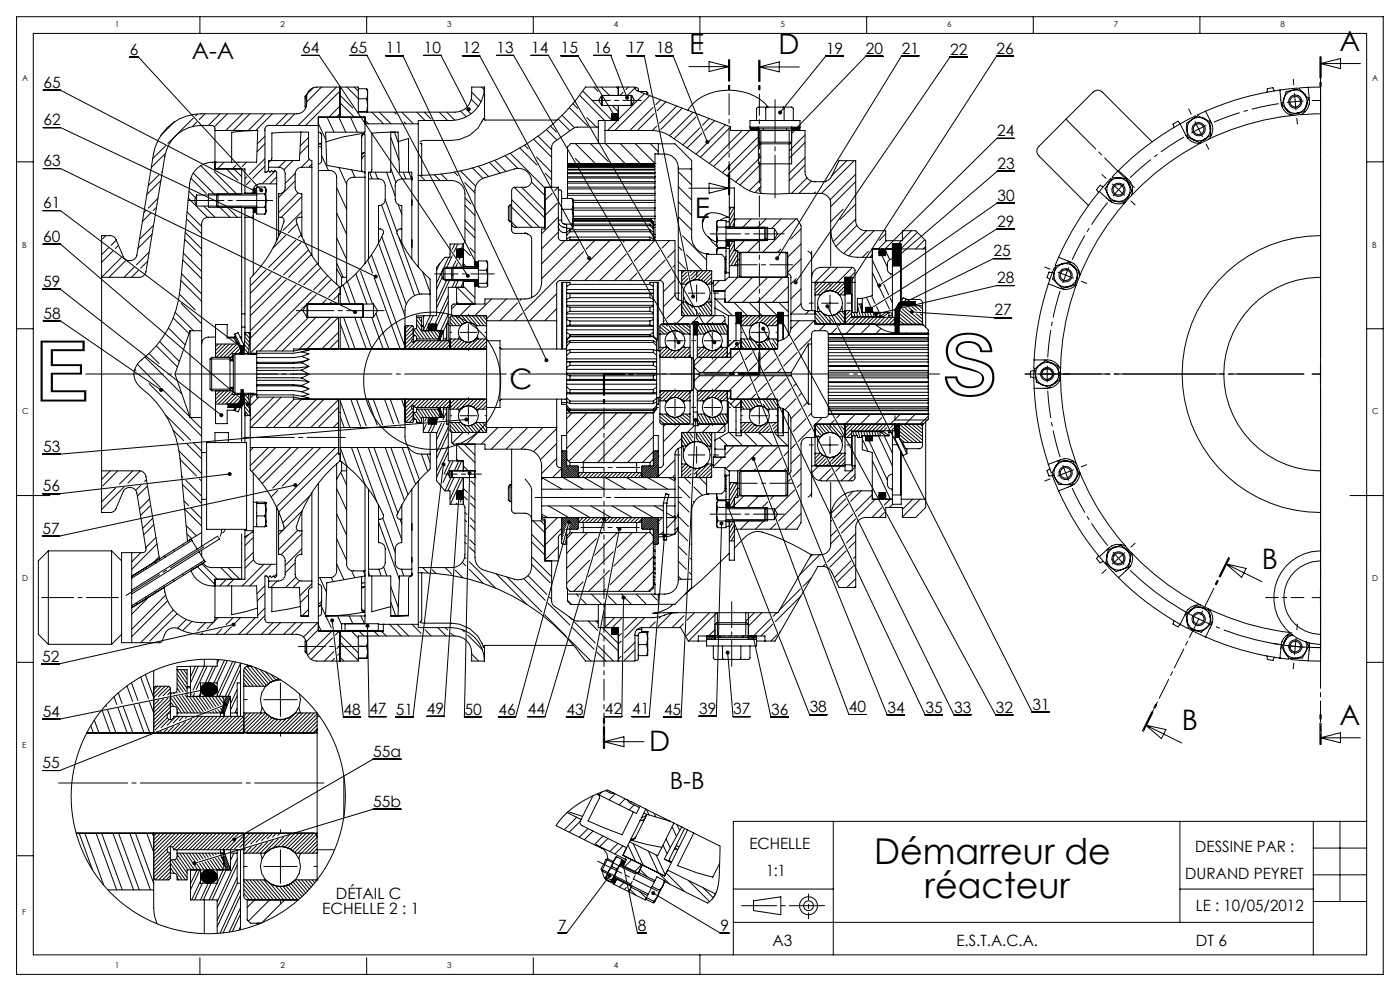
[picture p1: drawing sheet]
<svg xmlns="http://www.w3.org/2000/svg" width="420mm" height="297mm" viewBox="0 0 420 297" stroke-linecap="round" stroke-linejoin="round" font-family="sans-serif">
<defs><g id="words">
<g font-size="25.4">
<text x="282.5" y="118.5">S</text>
<text x="10.2" y="120.3">E</text>
</g>
<g font-size="10.7">
<text x="262.2" y="258.8">Démarreur de</text>
<text x="277.4" y="269">réacteur</text>
</g>
<g font-size="8.5">
<text x="206.7" y="16.1">E</text>
<text x="233.6" y="16.2">D</text>
<text x="401.9" y="15.2">A</text>
<text x="208.4" y="65.3">E</text>
<text x="152.8" y="116.5">C</text>
<text x="378.6" y="170.5">B</text>
<text x="354.5" y="218.8">B</text>
<text x="401.9" y="217.3">A</text>
<text x="194.8" y="225.2">D</text>
</g>
<g font-size="7.1">
<text x="57.5" y="17.7">A-A</text>
<text x="200.9" y="236.6">B-B</text>
</g>
<g font-size="4.7">
<text x="39" y="16.4">6</text>
<text x="90.6" y="15.9">64</text>
<text x="105" y="16">65</text>
<text x="115.7" y="16">11</text>
<text x="127.2" y="15.9">10</text>
<text x="138.8" y="16">12</text>
<text x="149" y="15.9">13</text>
<text x="159.4" y="15.9">14</text>
<text x="168.2" y="16">15</text>
<text x="178.1" y="15.9">16</text>
<text x="188.2" y="16">17</text>
<text x="196.8" y="16">18</text>
<text x="247.8" y="16.1">19</text>
<text x="259.8" y="16.1">20</text>
<text x="270.5" y="16">21</text>
<text x="285.1" y="16.4">22</text>
<text x="299" y="16.2">26</text>
<text x="13.1" y="26.4">65</text>
<text x="13" y="37.5">62</text>
<text x="299.1" y="40.8">24</text>
<text x="13.1" y="49.8">63</text>
<text x="299.2" y="50.6">23</text>
<text x="13" y="62.4">61</text>
<text x="299.2" y="60.1">30</text>
<text x="299.1" y="67.9">29</text>
<text x="13" y="72.5">60</text>
<text x="298.1" y="76.8">25</text>
<text x="12.9" y="86">59</text>
<text x="299.1" y="84.9">28</text>
<text x="13" y="95.5">58</text>
<text x="298.4" y="94.5">27</text>
<text x="12.9" y="135.4">53</text>
<text x="12.9" y="147.3">56</text>
<text x="12.7" y="160">57</text>
<text x="12.6" y="198.3">52</text>
<text x="12.8" y="214.8">54</text>
<text x="103.1" y="214.3">48</text>
<text x="110.8" y="214">47</text>
<text x="118.8" y="214.2">51</text>
<text x="128.1" y="214">49</text>
<text x="139.4" y="214.2">50</text>
<text x="149.5" y="214.2">46</text>
<text x="158.4" y="214.1">44</text>
<text x="169.9" y="214.2">43</text>
<text x="181.4" y="214.1">42</text>
<text x="189.6" y="214.1">41</text>
<text x="199.2" y="214.2">45</text>
<text x="209.8" y="214">39</text>
<text x="220" y="214.1">37</text>
<text x="231.3" y="214.2">36</text>
<text x="242.9" y="213.5">38</text>
<text x="254.7" y="213.5">40</text>
<text x="266.2" y="213.5">34</text>
<text x="277.6" y="213.6">35</text>
<text x="286.2" y="213.5">33</text>
<text x="298.7" y="213.6">32</text>
<text x="309.7" y="212.8">31</text>
<text x="112" y="226.8">55a</text>
<text x="12.8" y="230.2">55</text>
<text x="112" y="241.9">55b</text>
<text x="224.8" y="254.3">ECHELLE</text>
<text x="358.6" y="255.4">DESSINE PAR :</text>
<text x="229.8" y="262.4">1:1</text>
<text x="355.6" y="263.6">DURAND PEYRET</text>
<text x="100.8" y="269.4">DÉTAIL C</text>
<text x="96.7" y="273.9">ECHELLE 2 : 1</text>
<text x="358.8" y="273.1">LE : 10/05/2012</text>
<text x="167.5" y="278.9">7</text>
<text x="191.3" y="279">8</text>
<text x="216.1" y="279">9</text>
<text x="231.8" y="283.6">A3</text>
<text x="287" y="283.5">E.S.T.A.C.A.</text>
<text x="358.8" y="283.5">DT 6</text>
</g>
<g font-size="2.5">
<text x="34.6" y="8.2">1</text>
<text x="84.2" y="8.2">2</text>
<text x="134.2" y="8.2">3</text>
<text x="184.2" y="8.2">4</text>
<text x="234.2" y="8.2">5</text>
<text x="284.2" y="8.2">6</text>
<text x="334.2" y="8.2">7</text>
<text x="384.2" y="8.2">8</text>
<text x="6.7" y="24.2">A</text>
<text x="411.7" y="24.2">A</text>
<text x="6.7" y="74.2">B</text>
<text x="411.7" y="74.2">B</text>
<text x="6.7" y="124.2">C</text>
<text x="411.7" y="124.2">C</text>
<text x="6.7" y="174.2">D</text>
<text x="411.7" y="174.2">D</text>
<text x="6.7" y="224.2">E</text>
<text x="6.7" y="274.2">F</text>
<text x="34.6" y="290.2">1</text>
<text x="84.2" y="290.2">2</text>
<text x="134.2" y="290.2">3</text>
<text x="184.2" y="290.2">4</text>
</g>
</g></defs>
<g fill="none" stroke="#000" stroke-width=".3">
<path d="M5 5h410v287h-410zM10 10h400v276.2h-400zM38.9 17.1h2.6l36.9 39.9M60 5v5M90.6 16.6h5.1l44.7 66.1M104.9 16.6h5.2l33 62.8M110 5v5M115.7 16.7h5.2l43 91.2M127.1 16.6h5.2l8.3 16.2M138.7 16.7h5.2l32.8 60.7M148.9 16.6h5.2l49.5 86M159.3 16.6h5.2l49.8 86"/>
<path d="M160 5v5M168.2 16.7h5.2l11.2 18.4M178 16.6h5.2l4.9 12.7M188.1 16.7h5.2l14.6 72.2M196.7 16.7h5.2l10.3 25.9M206.7 20h12M210 5v10M212.7 18.4l6 1.6-6 1.4zM252.9 16.8h-5.1l-13.8 16.9M260 5v5M264.9 16.9h-5.2l-21 21.8M275.7 16.8h-5.2l-37.3 60.6"/>
<path d="M290.2 17h-5.2l-46.3 67.6M304.1 16.9h-5.2l-44.5 68.8M310 5v5M360 5v5M396.1 19h12M396.1 19l6-1.4v3zM13 38.2h5.2l94.5 44.7M13 27.1h5.2l58.2 30.2M52.4 36.4l-4.2 4.3M58 35.4l-7.6 7.6M59 36.6l-1.3 1.3M59.2 34.1l-.5 .6"/>
<path d="M61.5 34.1l-1.8 1.8M64.5 39.1a1.16 1.16 0 0 0-1-1.5 13.6 13.6 0 0 0-10.3 2.6 11.3 11.3 0 0 0-3.7 6.6l-5.7 34.7a2.02 2.02 0 0 1-2 1.6h-11.3M64.5 39.1v11.5h9v7.3M64.5 39.1h12.8M66 34.1l-3.5 3.5M68.2 34.1l-3.9 3.9M72.7 34.1l-5 5M75 34.1l-5 5M77.3 39.1l-.3 9.5h-13.1a7 7 0 0 0-7 6.4l-2.9 31.9a31.3 31.3 0 0 1-12.4 21.8 5 5 0 0 0 .8 7.7 29.9 29.9 0 0 1 11.6 21l2.3 24.8 4.2-2.6M77.3 39.1l-7.8 .5v9M79.5 34.1l-5 5M81.7 34.1l-5 5"/>
<path d="M86.2 34.1l-3.5 3.5M88.4 34.1l-3.5 3.5M90.3 39.6h2.3v7.5a.96 .96 0 0 0 1 1v2M90.3 39.6l-.5 8.5h-9.2v2M90.3 39.6l-8.7 .3v7.5l-.4 .7M91.9 28.5v3.4M91.9 28.5a1.27 1.27 0 0 0-.4 1.4v2.2l.3 .2M91.9 28.5h.2M94.1 26.3l-2 1.8M95.5 37l2.3 4.9M95.5 39.6v3.6M95.5 39.6a.96 .96 0 0 1 1 1v7.5a.96 .96 0 0 1-1 1"/>
<path d="M95.5 39.6v-4.5h14v4.5h-11.8l.3 10 11.5 2v1.5M95.5 39.6l.7 .3 .3 .7M95.5 39.6h.1M95.5 37.6h-15a1.09 1.09 0 0 0-1 1v13h.5l.5-.5 .5 .5 .5-.5 .5 .5 .5-.5 .5 .5v3.5M96.4 26.1l-4.4 4.4M98.1 35.1l2.1 4.5M100.9 26.1l-11.5 11.5M101.6 35.1l2.1 4.5M102 30.8l4.3 4.3M102 28.5l3.8 3.9M102 34l-1.1 1.1M102 31.8l-3.3 3.3"/>
<path d="M102 27.3l-10.3 10.3M102 26.1v9M104.1 26.1l3.4 3.5M105.1 35.1l2.1 4.5M106.3 26.1l1.2 1.2M107.5 33.4h2.5M107.5 29.6h2.5M107.5 26.6h2.5M109.5 37.1h16M109.5 36.1l1.1 1M110 26.6l.3 1.5M110 26.6l.3 .3v1.2"/>
<path d="M110 29.6l.3 1.9M110 33.4l.1 .2M110.3 31.5l-.3 1.9M110.3 28.1l-.3 1.5M110.3 28.1v3.4M110.3 31.5v2.1M111.5 33.6l3.5 3.5M113.8 33.6l3.5 3.5M117.2 39.6h.1M117.2 39.6v12h-6.6v2M117.2 39.6h2.2l.5 12h3.6v2M117.2 39.6l-5.7 .3v11l-.3 .7"/>
<path d="M118.3 33.6l.6 .6M118.3 39.6l1.2 3.3M118.6 39.6h-1.4M120.5 33.6l3.5 3.5M121.2 36.5l.6 .6M125 33.6l2.5 2.5M125.5 37.1v15.5M127.3 33.6l2 2.1M131.8 33.6l2.5 2.5M134 33.6l2.5 2.5M138.2 33.3l1.7 1.7M139.6 32.5l1.7 1.6"/>
<path d="M141.4 29.7l2.1 2.2M141.5 27.6l2.8 2.9M144.5 26.1l.8 .8M145.1 35.6l.3 .4h21.8M145.1 35.5l-.2 .3a9.9 9.9 0 0 1-9.6 6.3h-8l-1.3 .3M145.1 35.5v.2M145.3 26.1h-3.8a6.9 6.9 0 0 1-1.5 6 5 5 0 0 1-3.5 1.5h-29v-7.5h-12.5a3 3 0 0 0-3 3 4.1 4.1 0 0 1-1.3 4.5l-1.7 .5h-28.7a14.5 14.5 0 0 0-14.3 12.1l-4.9 30.2a2.2 2.2 0 0 1-1.9 1.7 2.2 2.2 0 0 1-2.2-1.2l-2.2-5.1a1.88 1.88 0 0 0-1.8-1.2h-2.5v12.5M145.3 26.1a10 10 0 0 1-10 10h-9.8v1M145.3 26.1v9.8M163.9 38.8l3.2 3.2M165.2 37.8l1.7 1.8M167.5 35.7l3.5 3.5"/>
<path d="M168.6 34.6l3.7 3.7M170.8 32.3l5.6 5.5M171.9 31.1l1.4 1.4M173.9 28.6l7.5 7.5M174.8 27.3l8.7 8.6M176 35.2l2.9 2.9M178.2 26.1l1.2 1.3M179.5 38.1l-7 .1-6.2 4.3a1.89 1.89 0 0 0-.8 1.6v12M179.5 38.1v4.9M180.4 26.1l2.5 2.5M180.5 31.4v.2M180.5 28.6v.2"/>
<path d="M180.5 28.8l.2-.2v3l-.2-.2M180.5 28.8v2.6M180.5 31.6h9M180.5 28.6h9M180.5 28.6l-.9 1.5 .9 1.5M181.5 39.1h14a9.9 9.9 0 0 1 5.8 1.8l21.7 15.3a9.8 9.8 0 0 0 5.2 1.8M181.5 39.1v4M181.5 36.1v3M183.7 31.6l1.8 1.9M184.9 26.1l.6 .6M185.2 36.1l-3 3M185.5 31.6v4.5h-6v2"/>
<path d="M185.5 26.1v2.5M185.5 34.1h-2v2M186.9 27.7l-.9 .9M188.5 26.1l-.8 .8M189.5 28.6v.2M189.5 31.4v.2M189.5 28.8l-.2-.2v3l.2-.2M189.5 28.8v2.6M189.5 28.6l.9 1.5-.9 1.5M190.5 26.3l-2.2 2.2M190.5 26.2l.2 .7 .4 .3 28.1 10.8M190.5 26.2l-14.9-.1a60.9 60.9 0 0 1-50.1 26.5"/>
<path d="M190.5 26.3h.5a.72 .72 0 0 1 .5 1M191.8 27.4h2.2M193.3 28l-7.8 7.8M194 27.4l.3 .5v.5M194 27.4l.2 1M194.2 27.7l.1 .2M194.9 28.6l-10.4 10.5M195.9 32.2l-7 6.9M196.3 34.1l-5.1 5M197 37.8l-1.3 1.3M198.2 29.9l-1.5 1.5M199.8 30.5l-2.7 2.7"/>
<path d="M203 31.8l-5.1 5.1M204.6 32.4l-6.3 6.4M207.9 33.7l-7 7M208.7 35.1l-6.5 6.5M209.5 34.3h.1M210 38.3l-5.1 5.1M210.6 39.9l-4.4 4.4M212.8 35.5l-2 2M214.4 36.2l-3 2.9M217.6 37.4l-8.8 8.8M219.2 38.1l-9.1 9M219.2 38v1.1h22.3v12.4a2.95 2.95 0 0 0 3 3h2.3a2.92 2.92 0 0 0 2.7-1.8l2.2-4.5h5v17.9a3 3 0 0 0 3 3h6v3h5v-3h4l3 3v2.5"/>
<path d="M222.6 39.1l-9.8 9.9M224.9 39.1l-10.8 10.8M225 39.1v-3h15v3M225 38.1h15M227 36.1v-3.5l.2-.4 .4-.1h10l.4 .4v3.6M227.5 38.6h10M227.5 38.1v11h10v-11M227.8 20.1h12M227.8 20.1l6-1.5v3zM228.2 39.1v18.9M229 38.6v.5M230 32.1l-.3 .5v3.5"/>
<path d="M230.4 32.1a15.6 15.6 0 0 0-15.8-4.6 12.5 12.5 0 0 0-8.2 5.6M235 32.1l.2 .3v3.7M236 38.6v.5M236.7 39.1v18.9M238.4 39.1l-.9 .9M354 37.1l2.1 4a4.4 4.4 0 0 0 4 1.8M354 37.1a86.8 86.8 0 0 0-18.5 14M354.2 37l-.4-.2a.65 .65 0 0 0-.5-.4 .65 .65 0 0 0-.7 .4l-.1 .1a.67 .67 0 0 0-.4 1.1v.2M356.1 38.9a3.6 3.6 0 0 0 1.9 2.9M356.1 38.9l.1 2.1 1.8 .8M357.6 35.8a3.4 3.4 0 0 0-1.5 3.1M357.6 35.8l-1.6 1.1 .1 2"/>
<path d="M358.7 34.7l-4.7 2.4M360.5 35.2l1.3 .6M361.1 35.6a3.5 3.5 0 0 0-3.5 .2M361.1 35.6l-1.8-.9-1.7 1.1M361.1 35.6a3.4 3.4 0 0 1 2 2.9M361.1 35.6l1.8 .9 .2 2M361.7 33.3l1.9 4.2a4.1 4.1 0 0 1-.9 4.1l-.1 .1M361.7 33.3l-2.5 1.1M363 37.6l.2 1.8M363.1 38.5a3.5 3.5 0 0 1-1.6 3.1M363.1 38.5l.1 2-1.7 1.1M382.4 27.2l-.3-.3a.65 .65 0 0 0-.4-.6 .65 .65 0 0 0-.7 .1l-.2 .1a.67 .67 0 0 0-.7 .9l-.1 .2"/>
<path d="M384 27l.4 4.4a4.5 4.5 0 0 0 3.1 3.2h.1M384 27a83.7 83.7 0 0 0-22.3 6.3M385.2 29.4a3.5 3.5 0 0 0 .8 3.4M385.2 29.4l-.6 1.9 1.4 1.5M385.4 32.3l1.3 1.3M386 32.8a3.5 3.5 0 0 0 3.3 1.1M386 32.8l1.4 1.5 1.9-.4M387.8 27.1a3.5 3.5 0 0 1 3.4 1M387.8 27.1l2-.5 1.4 1.5M387.8 27.1a3.4 3.4 0 0 0-2.6 2.3M387.8 27.1l-2 .4-.6 1.9M388.3 28l.3 2.5"/>
<path d="M388.6 30.5l-2.5 .2M388.6 30.5l.2 2.4M389.2 26.4l-5.2 .6M390.1 33.8l-1.5 .3M390.7 27.5l1 1.1M391.1 30.3l-2.5 .2M391.2 28.1a3.4 3.4 0 0 1 .7 3.4M391.2 28.1l1.3 1.5-.6 1.9M391.9 31.5a3.3 3.3 0 0 1-2.6 2.4M391.9 31.5l-.6 1.9-2 .5M392.2 30.7l-.5 1.7M392.5 26.2l3.7-.1v172l-3.7-.1"/>
<path d="M392.5 26.2l.3 4.6a4.5 4.5 0 0 1-2.4 3.5h-.1M392.5 26.2l-2.7 .1M396.2 34.1a78 78 0 0 0-77.9 73.3 78 78 0 0 0 68.5 82.1M5 48.5h5M13 50.5h5.2l88.3 43M47.4 59.4l-2.9 3M47.7 52.3l-3.2 3.3M48.3 54.1l-4.3 4.2M48.7 51.4l-.2 .2M49.6 46l-4.2 4.2M49.6 43.7l-3.8 3.9M56.5 59.4l5.7 5.7"/>
<path d="M56.7 57.3l2 2M57.3 53.4l4.6 4.6M58 51.9l6.6 6.6M59 58.5v3.3M59 58.5h18M59 58.5l-.7 1.6 .7 1.7M60.2 49.6l8.5 8.5M61.8 48.9l.1 .2M64.3 51.4l6.6 6.7M65 48.6l-.5 .5M65 58.5l.4-.4v4a1.48 1.48 0 0 1-.4-1.6zM67.2 48.6l-2 2"/>
<path d="M67.9 50.6l3.5 3.4M70.2 50.6l2.3 2.3M70.8 49.5l-1.1 1.1M71.7 48.6l-.2 .2M72.5 50.6v7.5M73.5 57.9v.2M73.5 57.9h2.5M73.9 48.6l-1.3 1.3M74 53l-.5 .5M75.1 54.2l-1.2 1.2M76 57.8l-.1 .1M76 57.9h1"/>
<path d="M76 57.9v.2M77 56.5h-1v1.4M79.5 47.6l-4.7 4.7M79.5 40.8l-2.3 2.3M79.5 49.8l-3.7 3.7M79.5 43.1l-2.4 2.4M79.5 56.1l.3 1M79.5 58.1h-17v4h17M79.5 56.1h-2.5v8.1h2.5M79.5 58.1l.3 2M79.8 57.1l-.3 1M79.8 57.1v3"/>
<path d="M80.6 50.1h3a1.93 1.93 0 0 1 1.9 2v4.1a1.82 1.82 0 0 1-1.9 1.9v7M80.6 50.1v1.1M81.2 48.1l-.6 .7M82.6 51.2l-3.9 3.9M83 53l-2.1 2.1M83 55.1h-5a2.05 2.05 0 0 0-2 2M83 55.1v17.1M85.7 48.1l-2 2M87.9 48.1l-2.8 2.8M88.5 54.2l-4.9 5M88.6 52l-3.1 3M89.4 57.8l-5.8 5.9"/>
<path d="M90.6 58.9l-6.2 6.2M92.6 41.2l-2.5 2.5M92.6 43.5l-2.6 2.6M92.8 47.7l-2.4 2.4M93.6 49.2l-1 .9M93.6 50.1h-3a1.99 1.99 0 0 0-2.1 2v4.1a1.88 1.88 0 0 0 2.1 1.9v7M93.6 50.1v26.5M95.5 44v5.1M95.5 51.1h3.5a2.05 2.05 0 0 1 2 2v27.5M95.5 51.1v28.2M95.5 43.2h.7l.3 .6M95.5 44h.7l.3 .6"/>
<path d="M95.5 43.2v.8M95.5 49.1v2M96.5 46.7l2.1 4.4M96.5 42.9l-1 .3M97.8 42.5l5-1.4 6.5-1.1-.6 .2-.2 .6v10.2l.2 .5M101 56.3l3 6.5M101.7 50.2l2.3 5M105.5 50.9l1 2.2M108.5 46l.8-.3-.6 .4-.2 .7M109.3 51.6l.2 .4M109.3 40.2l-.5 .3-.3 .7M109.3 46.7l-.5 .4-.3 .7"/>
<path d="M109.5 40.3v11.2M109.5 53.1h-3.5a1.93 1.93 0 0 0-2 2v28M109.5 53.1v25.9M110.6 53.6h3a1.99 1.99 0 0 1 2 2v4.1a1.93 1.93 0 0 1-2 1.9v7M110.6 53.6v24M110.9 51.6l.7 2M112.6 51.6l.7 2M115.6 59.8l3.5 9.7M116 51.6l2.6 7.2M117.2 41.2l2.5 6.8M117.2 50.5l1.6 4.2M119.5 42.4l3.1-.9v10.1"/>
<path d="M121 51.6l.7 2M122.7 51.6l.7 2M123.5 53.6h-3a1.93 1.93 0 0 0-1.9 2v4.1a1.93 1.93 0 0 0 1.9 1.9v7M123.5 53.6v24M123.5 53.5h.1M123.6 53v1M123.6 59.9v1.7M125.5 54.1h10a4 4 0 0 1 4 4v14.1l-.5 .8v7.1M125.5 54.1v25.9M125.5 52.6v1.5M126 42.9l.5 .5M126 52.6l1.6 1.5"/>
<path d="M126.5 42.9v9.7M130.4 52.4l1.6 1.7M132.4 52.2l1.9 1.9M136.3 51.6l1 1M138.2 51.3l4.5 4.5M139.4 54.7l3.1 3.1M139.5 59.3l1.8 1.8M141.8 50.4l3.1 3M143.5 49.8l3.1 3.1M146.8 48.7l3.2 3.2M148.4 48.1l3.4 3.3M151.6 46.7l3.7 3.7"/>
<path d="M153.1 45.9l10.4 10.5M153.5 59.8l8.3 8.3M154.3 56.1l9.2 9.2M156 44.4l5.1 5.1M156.5 56.1l7 7M157.4 43.5l1.1 1.1M159.4 54.5l4.1 4.1M160.1 41.7l5.4 5.4M160.9 47.1l4.6 4.5M161.4 40.8l4.1 4.1M163.5 51.9l2 2M165.7 57.9l-2.2 2.2"/>
<path d="M167.5 56.1l-1.1 1.1M167.5 56.1h-4v12.5h-1v16a4.9 4.9 0 0 1-5 5h-12v1.5h-9.5l-.5 .5v3M167.5 56.1v15a.96 .96 0 0 0 1 1h34v16a1.99 1.99 0 0 0 2 2M167.5 56.9l.6 .1 .4 .3v2.2M168.5 59.5v6.5M168.5 59.5h3.1M170.3 49h.1M170.3 51.7v.4h26.2v-.4M170.3 53v.4h26.2v-.4M170.3 54.4v.5h26.2v-.5M170.3 56.1v.5h26.2v-.5M170.3 58v.5h26.2v-.5"/>
<path d="M170.3 49.1h26.2M170.3 49.8v.1h26.2v-.1M170.3 50.4v.3h26.2v-.2M170.3 51.3v.4M170.3 52.3v.7M170.3 53.6v.8M170.3 55.1v1M170.3 56.9v1.1M170.3 58.8v.7M170.3 49h26.2M170.3 49.4h26.2M170.3 49.5h26.2"/>
<path d="M170.3 50.1h26.2M170.3 51h26.2M170.3 51.7h26.2M170.3 53h26.2M170.3 54.4h26.2M170.3 56.1h26.2M170.3 58h26.2M171.6 59.5a1.64 1.64 0 0 1 .4 1.6M171.6 59.5l.4 1.6M172.6 47.5l1.5 1.5M172.6 43l6 6M177.1 43l5.4 5.4"/>
<path d="M181.6 43l5.9 6M186.1 43l5.9 6M190.6 43l5.9 6M195.1 43l2.4 2.5M196.5 49h.1M196.5 51.3v.4M196.5 52.3v.7M196.5 53.6v.8M196.5 55.1v1M196.5 56.9v1.1M196.5 58.8v1.2M197.5 43.1h5l5 5v23a5 5 0 0 0 5 5"/>
<path d="M197.5 46.1v.1a5 5 0 0 1 5.7 2.6l.3 1.3v31M197.5 46.1v-3.1h-26.3l-.9 1.1v4.9M197.5 46.1h-1v2.9M203.5 55.9l4 4.1M203.5 51.5l4 4M203.5 50.6h4M206.7 56.4h12M207.1 50.6l.4 .4M212.7 54.9l6 1.5-6 1.5zM227.5 41l-10.8 10.7M227.5 42.6h10l-.5 .5h-7.8a1.37 1.37 0 0 1-1.7-.5zM227.8 42.9l-9.7 9.8"/>
<path d="M228.2 47l-7.5 7.5M228.2 49.2l-6.2 6.3M228.2 53.7l-3.4 3.4M228.2 55.9l-1.7 1.8M228.2 58l4 .1 4.5-.1M236.7 58h9.5a3 3 0 0 1 3 3v8.1M241.5 47.2l-4.8 4.8M241.5 40.5l-4.8 4.7M241.5 49.5l-4.8 4.7M241.5 42.7l-4.8 4.7M242.1 53.3l-4.6 4.7M243.4 54.3l-3.7 3.7"/>
<path d="M244.6 57.5l-.4 .5M247.9 54.3l-.3 .3M254 48.2l-4.4 4.4M256.3 48.2l-9.8 9.8M256.7 58.9l-.1 .1M256.7 52.2l-7.7 7.7M256.7 54.4l-7.5 7.5M304.2 41.5h-5.2l-34.4 34M304.4 51.3h-5.2l-29.9 25.6M329.8 57.4l3.3 3a4.4 4.4 0 0 0 4.4 .2h.1M329.8 57.4a88 88 0 0 0-12.2 19.7M331 55.9l-.3-.1a.65 .65 0 0 0-.7-.2 .65 .65 0 0 0-.5 .6l-.1 .2a.63 .63 0 0 0-.4 .6 .63 .63 0 0 0 .4 .5l.1 .2"/>
<path d="M332.4 58.3a3.4 3.4 0 0 0 2.8 2.1M332.4 58.3l.8 1.9 2 .2M332.7 54.9l-1.2 1.6 .9 1.8M332.7 54.9a3.6 3.6 0 0 0-.3 3.4M333.3 53.4l-3.5 4M335.1 53.2l1.5 .2M335.5 51.1l3.4 3.2a4.1 4.1 0 0 1 .6 4.2h-.1M335.5 51.1l-1.8 1.9M335.8 53.4a3.6 3.6 0 0 0-3.1 1.5M335.8 53.4l-2-.2-1.1 1.7M335.8 53.4a3.4 3.4 0 0 1 2.9 2M335.8 53.4l2.1 .1 .8 1.9"/>
<path d="M338.3 54.5l.8 1.7M338.4 58.9a3.6 3.6 0 0 1-3.2 1.5M338.4 58.9l-1.1 1.6-2.1-.1M338.7 55.4a3.6 3.6 0 0 1-.3 3.5M338.7 55.4l.9 1.8-1.2 1.7M338.9 58.3l-.9 1.2M345.6 42.5l-14.9-14.9a2.07 2.07 0 0 0-3.2 .4l-14.1 14.1a5.3 5.3 0 0 0-2.4 3.2l.6 1.4 14.9 14.9M357.3 41.5l1.7 .8M361.5 41.6a3.5 3.5 0 0 1-3.5 .2M361.5 41.6l-1.6 1.2-1.9-1M362.2 41.2l-1.3 .9M410 48.5h5"/>
<path d="M12.9 63.1h5.2l54.6 41.2M12.9 73.2h5.2l56.2 48M31.8 70.6l-1 1M32.6 74.3l-2.1 2M33.9 75.2l-3.4 3.4M34.9 72l-1.6 1.6M35.6 73.5l-1 1M36.4 77.2l-5.7 5.7M37.7 78.1l-5 5M43.7 63.1l-.6 .6M44.3 78.3l-2.1 2.1M44.7 75.6l-3.8 3.8"/>
<path d="M45.2 63.8l-2.5 2.6M45.6 70.2l-4.2 4.2M46.1 67.5l-4.3 4.3M47 62.1l-1 1M54.8 77.9l5.7 5.7M55 75.8l5.5 5.5M55.4 71.7l5.1 5.1M55.6 69.7l4.9 4.9M56 65.6l4.5 4.5M56.1 63.5l4.4 4.4M59 61.8h18M61.1 61.8l3.4 3.3"/>
<path d="M66 62.1l3 3M68.3 62.2l2.9 2.9M72.5 65.1h-10a1.93 1.93 0 0 0-2 2v32M72.5 65.1v35.9M72.5 62.1v3M73.5 65.1v35.4M73.5 62.1v.3M73.5 65.1h2.5M73.5 62.4h3.5M73.5 62.4v2.7M73.7 62.4l-.2 .1M76 64.5l-.2 .2"/>
<path d="M76 62.1v3M76 65.1v17.3M76 63.7h1M79.5 62.1l.3 1M79.8 60.1l-.3 2M79.8 60.1v3M79.8 63.1l-.3 1.1M83.6 65.1h.6a.96 .96 0 0 1 1 1.3 40.2 40.2 0 0 1-10.1 17v22.7M83.6 65.1v5.8M84.2 69.8l-.3 .3M85.7 70.5l-3.8 3.9M88.8 72l-8.2 8.1"/>
<path d="M89.1 67.1l-2.6 2.7M90.3 72.7l-8.2 8.2M90.3 70.4l-.8 .8M90.6 63.4l-5.7 5.6M90.6 65.1h-.7a1.01 1.01 0 0 0-1 1.3 39.8 39.8 0 0 0 13.2 19.7M90.6 65.1v5.8M91 72h.1M92.5 74.9l-7.4 7.5M93.4 76.3l-6.8 6.8M95.2 79l-5.6 5.6M101 78.8l2 4.3M101 71.3l3 6.4"/>
<path d="M101 63.8l3 6.4M110.3 77.9l1.5 4M111.4 76.4l10.1 27.6M113.6 68.3l.1 .3M113.6 68.6a1.09 1.09 0 0 1 1.1 .3 1.09 1.09 0 0 1 .3 1.1 39.9 39.9 0 0 1-12.9 16.1M113.6 68.6v4.3l7.9 21.7M114.5 61.5l9.9 27.1M114.5 70.9l7.4 20.3M119.5 61.3l1 3M119.7 71.3l6.2 16.9M120.5 68.6a1.09 1.09 0 0 0-1.1 .3 1.09 1.09 0 0 0-.3 1.1 40.6 40.6 0 0 0 9.9 13.7v4.4M120.5 68.6v4.3"/>
<path d="M123.6 71.9v2.2M132 78.9l-1 2.1M134.6 77.1l-1.6 3.4M135.1 75.8l-.1 .4M135.7 76.6l-1.8 3.9M136.5 73.1l-.9 1.7M136.7 78.2l-1 2.1M137.2 78.9l-.5 1.2M137.3 73.1l-1.1 2.5M137.3 74.9a1.18 1.18 0 0 1 1.7 .6 1.18 1.18 0 0 1-.8 1.6 1.26 1.26 0 0 1-1.2-.8 1.26 1.26 0 0 1 .3-1.4zM138.1 77.1l-.4 .8M139 74.5l2.1 2.1"/>
<path d="M139 79l.8 .9M139 78.9l-.2 .5M139 73.3l-.6 1.3M139 73.1h-4v4h-1.5l-2.5 3v14.5h-4v4.5M139 74.6h-2v2.5h2M139 79.9h4.5M139.5 61.6l3 3M139.5 68.3l3 3M139.5 66l3 3M141 74.3l1.5 1.5M142.5 78.5h1M146 78.2l.3 .4v1"/>
<path d="M146 78.2h-2.5v7.8h2.5M146 78.2l.3 1.4M146.3 79.6l-.3 1.4M146.3 79.6v3.4M153 61.5v5M153 61.5a1.84 1.84 0 0 0-.5 1.9v1.5a1.25 1.25 0 0 0 .5 1.6M153 66.5h.5M153 61.5h.5M153.5 66.6l1.5 1.5M153.5 62.1l6 6M153.5 67.1v.9a1.36 1.36 0 0 0 1 2h3.3l.5 .1M153.5 67.1v-10a.96 .96 0 0 1 1-1h3a2.25 2.25 0 0 0 1.9-1.5 2.25 2.25 0 0 0-.6-2.4 4 4 0 0 0-4.4-1.6l-9 2.7a4 4 0 0 0-2.9 3.8v23"/>
<path d="M153.5 67.1a1.02 1.02 0 0 0 1 1h9M157.5 69.7a3.3 3.3 0 0 1 2 1.6v17.9M167.2 60.9l-3.7 3.7M167.5 69.6l-5 5M167.5 65.1l-5 5M167.5 66.2a2.81 2.81 0 0 0 2.5 2.2l1.8-.1M167.5 66h1M168.5 66a1.56 1.56 0 0 0 1.5 1.4v2.1a1.5 1.5 0 0 1-2.4-1l-.1-.7M168.5 62.7h3.1M169.3 67.2h2.3M169.4 72.1l-6.9 7M170 71.6v.5"/>
<path d="M170 70.5v1.1M170.2 68.4l-.2 .2M171 71v.8M171 68.9v.6M171 68.9l-1 .7v.9M171 71h24M171 71.8h24M171 71.8l-.3 .3M171 71l-1 .6M171 69.5l-1 1M171 68.9h24M171 69.5h24"/>
<path d="M171.6 67.2l.4 .6M171.6 62.7l.4 2.2M172 64.9l-.4 2.3M172 61.1l-.4 1.6M172 61.1v3.8M172 64.9v2.9M172 67.8l-.1 .3M172 65.6h23M172 60h24.5M172 62.3h24.5M172 64.8h24.5M172 67.6h23"/>
<path d="M172 67.2h23M172 66.3h23M172 66.1h23M172 65.5h23M172 67.8l-.2 .3M173.5 72.5l-11 11M175.1 75.4l-17.7 17.7M178.4 72.1l-2.6 2.6M182.9 72.1l-12 12M186.2 73.3l-10.8 10.8M187.4 72.1l-.5 .5M187.9 76.2l-8 7.9"/>
<path d="M189.5 79l-5.1 5.1M191.9 72.1l-3.3 3.3M195 71v.8M195 68.9v.6M195 68.9l1 .7v.9M195 67.2v.4M195 67.2l1 .8v.6M195 66.1v.2M195 66.1l1 .9v.4M195 65.5v.1M195 65.6l1 1.1M195 71l1 .6"/>
<path d="M195 71.8l.3 .3M195 69.5l1 1M195 67.6l1 1M195 66.3l1 1.1M195 65.5l1 1-1-1M196 71.6v.5M196 70.5v1.1M196 67.4v.4M196 68.6v.8M196 67.4h.5M196 70.2h.5M196 71h.5"/>
<path d="M196.3 72.2l-6.1 6.1M196.5 60v.7h-24.5M196.5 62.3v.7h-24.5M196.5 60.9v1.4M196.5 63.2v1.6M196.5 64.8v.7h-24.5M196.5 67.4v.8h-.5M196.5 65.8v1.6M196.5 70.2v.8M196.5 68.4v1.8M196.5 71v1.1M197.9 75.1l-6.1 6"/>
<path d="M199.5 78l-6 6M200.9 72.1l-2.3 2.3M202.5 79.5l-.6 .5M202.5 75l-2.2 2.2M203.5 78.4l2.2 2.3M203.5 73.9l1.1 1.1M203.5 60.5l4 3.9M203.6 65l3.9 3.9M204.8 70.7l7.2 7.2M205.9 76.3l4.8 4.8M210.7 66.1v1.5M212 76.2h4.5l1 1.1v6.8"/>
<path d="M212.5 76.1v.1M212.5 76.1h-.5v5M212.5 71l1.3 1.7 1.4 1.3M212.7 63.9a4.5 4.5 0 0 0 .2 7.6l2.1 1.1M215 67.1v3M215 70.1v3M215 73.1l.3 1.1M215 76.1v.1M215 70.1l.3 2M215 67.1l.3 1M215.3 74.4l-.3 1.7M215.3 74.4a1.56 1.56 0 0 0-.3 1.7"/>
<path d="M215.3 68.1l-.3 2M215.3 72.1l-.3 1M215.3 66.1l-.3 1M215.3 74.4h2.5v7.4M215.3 68.1h15v4h-12.5M215.3 72.1h2.5M215.3 66.1h2.5v8.1h-2.5M215.4 74.2l.3 .2M217.5 77.7h.3M217.8 71.8h14.5M217.8 68.5h14.5M217.8 67.9h1"/>
<path d="M217.8 66.5h1M217.8 74.5h1M217.8 73.8h1M217.8 72.4h2.5M218.5 65.1l-1.1 .2-1.4 .8M218.8 72.1v.3zM218.8 79.6v3.5M218.8 67.9v.2v-11.8h1.5v11.8M218.8 65.2a7.6 7.6 0 0 0-7.1-.9l-.8 1-.2 1.2M218.8 62.1h1.5l-1.5 2.6M218.8 72.4v7.2M218.8 79.6h2.5"/>
<path d="M218.8 67.9h1.5M218.9 72.4l-.1 .2M219.4 62.1l-.6 1M219.9 72.4l-1.1 1.8M220.3 66.8l-.6 1.1M220.3 65.2l-1.5 2.6M220.3 63.6l-1.5 2.6M220.3 74.8l-1.5 2.6M220.3 73.2l-1.5 2.6M220.3 65.6h18.8l1.2 2v23.5a1.93 1.93 0 0 0 2 2h2.2M220.3 75.1h1v4.5M220.3 72.1v3"/>
<path d="M220.8 65.6l-.5 .5M221 75.1l-2.2 3.8M221.3 79.4l-.1 .2M221.3 77.8l-1.1 1.8M221.3 76.2l-2 3.4M221.3 79.6v3.5l-4 4M221.3 75.6h15v7l-.5 .5v-7.5l.5 .5M221.3 77.8h.5M221.8 76.2l.5-.5h13.5l.5 .5M222.3 75.6v7.5l-.5-.5v-6.5zM223.3 72.1l-3 3M225.3 65.6l-2.5 2.5"/>
<path d="M227.8 72.1l-3.5 3.5M229.4 68.1a2.62 2.62 0 0 1 .4 2.4v1.2l-.4 .4zM229.8 65.6l-2.5 2.5M232.3 68.5v3.3M232.3 68.5l1 1.6-1 1.7M234.2 74.6l-.9 1M234.3 65.6l-2.8 2.9M238.8 65.6l-10 10M240.3 77.6l-4 4M240.3 73.1l-4 4M240.3 68.6l-3.1 3.1M242.4 75.3a1.63 1.63 0 0 1 1.1 1.4"/>
<path d="M243.5 75.2v9.4M249.2 69.1a8 8 0 0 0 8 8h4.5M249.2 69.1v10.6M252.9 62.7l-3.7 3.7M256.7 65.6l-6.8 6.8M256.7 61.2l-4.7 4.7M257.1 67.6l-6.3 6.3M260 69.1l-6.9 6.9M260.5 75.3l-1.8 1.8M261.7 76.4l-.7 .7M261.7 77.9l3 6.4M262.2 69.1l-7.5 7.6"/>
<path d="M264.6 76.6l1.6 3.4M265.7 70.1l-1.9 1.9M265.7 75.2l1.2 2.6M265.7 74.6v2h-2v-1.9M266 72.1l-2.5 2.5M267.7 77.6a1.51 1.51 0 0 0-1.5 1.5v1.5a1.51 1.51 0 0 0 1.5 1.5M267.7 79.7v2.4M267.7 74.6h-6v14l-3 .8M267.7 79.7h2.5M270.2 79.7v10.7M270.2 73.1v6.6M270.4 74.6v15.7"/>
<path d="M270.4 74.6h7.3M270.4 74.6v-1.5h-2.7v6.6M270.4 72.1l-.9 1M273.4 69.1l-2.7 2.8M275.2 69.6l-4.8 4.9M277.4 71.9l-2.7 2.7M277.7 73.8l-.8 .8M277.7 74.6v23.5M303.2 77.5h-5.2l-27.1 13.4M304.2 68.6h-5.2l-38.4 24.2M304.3 60.8h-5.1l-35.4 24.7M317.6 77.1l4.2 1.7a4 4 0 0 1 2.1 3.7v.1"/>
<path d="M317.6 77.1l-1.1 2.5M318.7 79.1a3.6 3.6 0 0 0-2.4 2.6M318.7 79.1l-1.9 .6-.5 2M318.7 79.1a3.5 3.5 0 0 1 3.4 .9M318.7 79.1l1.9-.5 1.5 1.4M319.4 78.8l-1.5 .5M321.5 79.3l1.3 1.3M322.1 80a3.5 3.5 0 0 1 1 3.3M322.1 80l1.5 1.4-.5 1.9M334.4 60.3l1.9 .2M396.2 70.6a41.5 41.5 0 0 0-41.6 41.5 41.5 41.5 0 0 0 41.6 41.5M5 98.5h5"/>
<path d="M12.9 86.6h5.2l48.3 37.8M13 96.2h5.2l30.1 20.7M30.5 83.1v58M40.2 80.1l-3 3M41.5 81.1l-2.1 2M50.6 98.3l4.9 5M52 95.3l4.7 4.7M52.6 93.6l5.5 5.5M53.8 88.2l4.8 4.7M54.3 84.1l6.2 6.2M54.4 90.9l6.1 6.1M54.4 82l6.1 6.1"/>
<path d="M57 99.1v26M57 99.1h3.5M57 99.1l-4.5 13 4.5 13M60.5 99.1v26M72.5 98h1M72.5 94h1M73.6 99.8l1.3 1.7M74.4 99.7l.6 .7M79.8 80.9l-4.7 4.8M81.3 81.7l-6.2 6.2M84.3 83.1l-9.2 9.3M85.8 83.9l-10.7 10.7"/>
<path d="M88.8 85.4l-13.7 13.7M90.3 86.1l-15.2 15.3M92.1 94.9v.2M92.1 91.1v.3M92.1 91.4l.2-.3v4l-.2-.2M92.1 91.4v3.5M92.1 95.1h19.9M92.1 91.1h19.9M92.1 91.1l-1.3 2 1.3 2M92.6 95.1l-10.1 10.1M93.3 87.6l-18.2 18.3h12.9l2.4-.5M94.8 95.1l-10.1 10.1"/>
<path d="M94.9 88.3l-16.9 16.9M96.2 80.3l-5.1 5.1M97.9 89.8l-1.3 1.3M98.3 82.6l-4.2 4.3M99.3 95.1l-9.5 9.5M99.4 90.6l-.6 .5M99.4 83.7l-3.8 3.9M101 80.6v4.6M101 80.6l1.5 2.5M101.6 99.6l-5.1 5M101.6 88.4l-1.5 1.4M101.8 85.9l-3.2 3.2"/>
<path d="M102.1 97l2.7 7.6M102.1 87.8l-.3 .3M102.1 86.1v5M102.1 95.1v9.5M102.1 88.1h-.5v3M102.5 83.1v2.7M102.5 83.1h1.5M102.9 85.4l2.1 5.7M103.1 95.1l3.4 9.5M104 83.1v1.5M104.2 84.4l2.5 6.7M106.4 95.1l3.5 9.5"/>
<path d="M106.8 82.1l3.3 9M108.1 95.1l3.5 9.5M108.2 81.3l3.6 9.8M108.8 91.1l.2 .3v3.5l-.2 .2zM111.5 95.1l3.5 9.5M112 91.1v4M112 91.1l1.3 2-1.3 2M112.3 83.2l7.8 21.4M112.8 93.9l3.9 10.7M122.6 97.6l-1.1 1.1M123.7 97.6l-2.2 2.3M123.7 97.6h-2l-.2 .3"/>
<path d="M123.7 97.6l.3 .3v3.7M124 99.9l.5 .7M124 99.6l-2.5 2.5M124 98.5l-2.5 2.5M124 98.6l2.2 3M124.9 98.4l2.2 3.2M125 95.8l1.5 2.1M125 97.2l3.1 4.4M125 95.1h1.5M125.5 95.1l1 1.5M126.4 95.1l.1 .1M126.5 95.1v4h6.5"/>
<path d="M126.5 97.6h.5M126.5 97.8h.5M126.8 81.5l2.2 6.1M127 94.6h-2v3.6l-.2 .3-.8 .1M127.3 94.6l-.3 .6M127.3 99.1l1.7 2.5M128.3 99.1l1.7 2.5M128.5 97.7l-.7 1.4M128.5 99.1v-2h2.5v2M128.7 97.6a1.19 1.19 0 0 1 1.5-.5 1.19 1.19 0 0 1 .6 1.5 1.19 1.19 0 0 1-1.5 .5 1.19 1.19 0 0 1-.6-1.5zM129 88.1a6.9 6.9 0 0 0-6.1 1.5 4.8 4.8 0 0 0-1.4 3.5v11.5M129 88.1v6.5l-2 4.4"/>
<path d="M129.3 99.1l1.7 2.5M129.9 94.6l-1.1 2.5M130.2 99.1l1.8 2.5M131.2 99.1l.8 1.2M132 99.1v2.5M132.4 99.1l-.9 2.5v.5M132.7 83l-1.7 3.7M132.8 99.8l-1 .9M132.9 80.8l-1.9 4M132.9 99.1l-.8 .8M133 99.1l-.9 2.5v.5M133 80.5v3.2"/>
<path d="M133 80.5l-.6 1.6 .6 1.6M133 99.1v2.5M134 97.2l-1 2.1M134 97.1h.5M134 97.1v4.5M134.1 83.7l-3.1 6.7M134.5 94.2l-2.3 4.9M134.5 88.6l-4 8.5M134.5 96.1l-.5 1M134.5 90.4l-3.5 7.6M134.5 97.1v5M135 83.7l-4 8.6"/>
<path d="M135 96.5l.9 1.1M135 95.3l1.9 2.3M135 97.6v4M135 97.6h3.3a3 3 0 0 1 4.4 0h3.3M135.5 94.6l2.5 3M135.5 94.6h.1M135.5 94.6h10.5v3M135.6 94.6l-.6 .5v2.5M135.9 80.1v4a1.5 1.5 0 0 1-.4-1.6v-2zM136.5 94.6l2.2 2.6M136.6 84.1l-1 2M137 90.5l.6 .6"/>
<path d="M137 86.1l-.1 5-1.4 1.5M137.1 86.1l5 5M137.4 84.1l-.9 2M137.5 94.6l1.9 2.2M138 99.6h5M138.6 94.6l1.7 2M139 85.8l3.5 3.4M139 84.6l-.7 1.5M139 84.1v2h-4.5v11M139 84.3h4.5M139.6 94.6l1.8 2.2M140.5 97.1v5"/>
<path d="M140.7 94.6l2.5 3M141.5 91.1l-3.5 3.5M141.7 94.6l2.5 3M142.1 84.3l.4 .5M142.5 84.1v7M142.5 85.8h1M142.7 94.6l2.5 3M143.5 80.5h-10.5M143.5 83.7h-10.5M143.5 85.8h.1M143.5 80.1h-10v4h10M143.5 81h2.5"/>
<path d="M143.5 84.9h2.5M143.8 94.6l2.2 2.7M144.8 94.6l1.2 1.4M145.4 94.6l.5 .3 .1 .3M146 97.6v4M146 81l.3 2M146 96.1h21M146 84.9l.3 .6M146.3 83l-.3 1.9M146.3 83v2.5M146.3 85.5l-.1 .3M147.5 89.6l-5 5"/>
<path d="M151.9 89.6l-5.9 6M155.3 90.8l-5.4 5.3M156.4 89.6l-.4 .4M156.7 93.8l-2.3 2.3M167 92.5l-3.6 3.6M167 88l-8.1 8.1M167 96.1v-11a1.02 1.02 0 0 1 1-1h30a1.09 1.09 0 0 1 1 1v12M167 96.1v8.5M168.8 84.6v20M170 91.8v1.9M170 95.8v1.8l1-.2M170 93.7v.4"/>
<path d="M170 91.5v.3M170 95.2v.6M170 89.7v.7M170 98.8v.9M170 99.7v1.8h.2M170 84.6v1.2M170 85.8v1M170 94.1v1.1M170 90.4v1.1M170 98v.8M170 86.8v.8M170 95.2h26"/>
<path d="M170 87.8h26M170 94.1h26M170 97.8h26M170 91.8l1 .3M170 95.8l1 .4M170 91.5h26M170 90.4h26M170 98.8h26M170 99.7l1 .6M170 86.8h26M171 85.2v-.6h-2.5v20M171 92.1v1.2"/>
<path d="M171 96.2v1.2M171 88v1.2M171 88l-1-.1v1.8M171 96.2h24M171 92.1h24M171 93.3h24M171 93.3l-1 .4M171 97.4h24M171 88h24M171 89.2h24M171 89.2l-1 .5M171 85.2h24"/>
<path d="M171 85.2l-1 .6M191.1 81.8l-2.2 2.3M195 85.2v-.6h2.5v20.5M195 92.1v1.2M195 96.2v1.2M195 88v1.2M195 88l1-.1v1.8M195 93.3l1 .4M195 89.2l1 .5M195 85.2l1 .6M196 91.8v1.9M196 95.8v1.8l-1-.2"/>
<path d="M196 93.7v.4M196 91.5v.3M196 95.2v.6M196 89.7v.7M196 98.8v.9M196 99.7v1M196 84.6v1.2M196 85.8v1M196 94.1v1.1M196 90.4v1.1M196 98v.8M196 86.8v.8"/>
<path d="M196 91.8l-1 .3M196 95.8l-1 .4M196 99.7l-1 .6M197.2 84.6v17M198 99l1.3 1.1M198 98l2.4 2M198.3 97.2l2.7 2.3M199.3 96.1l-.3 .3M199.5 97.1l.7 .7M201.2 80.8l-3.4 3.3M201.3 97.6l1.9 1.6M201.9 97.1l3.6 3"/>
<path d="M202.5 84l-3.5 3.5M202.5 99.6v5M202.5 88.4l-3.5 3.5M203.2 97.1l3.5 3M203.5 81.1v8.7M203.5 81.1h9.7M204.4 97.1l2.6 2.2M204.5 90.9l-4.5 4.5M204.5 93.1l1.1 1.5M204.5 91.7l2 2.9M204.5 85.2h1.5a4.1 4.1 0 0 1 6 0h1.5M204.5 85.2v4.9"/>
<path d="M204.5 90.6h1.5a4.1 4.1 0 0 0 6 0h1.5M204.5 94.3l.3 .3M204.5 90.1v4.5h12.5l.5 .5v2M204.6 90.6l2.9 4M204.8 81.1l-.3 .2v3.9M205.1 89.1l-.1 1.5M205.3 94.6l-2.5 2.5M205.4 81.1l-.9 .8M205.6 90.6l2.9 4M205.6 97.1l1.4 1.1M206 81.6l-1.5 1.5M206.1 82.5l-1.6 1.7"/>
<path d="M206.3 83.5l-1.5 1.6M206.4 97.1l.4 .2 .2 .4v2.4M206.5 87.9h5M206.5 84.4l-.7 .8M207.3 91.5l.5 .8M207.6 81.1l-.6 .6M208 97.1h-9.5l-.5 .6v2.4M208 96.6h1.5v.6M208.7 81.1l-1.5 1.6M209 85.4v5M209.2 98.5l.9 1.6M209.4 95l-2.1 2.1"/>
<path d="M209.4 97.3l1.7 2.8M209.4 91.9l1.9 2.7M209.5 97.1h8.1M209.8 97.1l-.4 .2-.2 .4M209.8 81.1l-2.4 2.5M209.8 93.8l.6 .8M210.2 97.1l1.6 2.7M210.3 91.7l2 2.9M211 81.1l-2.8 2.8M211 91.4l2.3 3.2M211.7 90.9l1.8 2.6M212.1 81.1l-2.8 2.7"/>
<path d="M212.1 97.1l1.2 2.1M212.4 90.6l1.1 1.5M212.9 89.1l.1 1.5M213 97.1l1.2 2.1M213.2 81.1l-2.9 2.9M213.2 81.1l.3 .3M213.4 90.6l.1 .1M213.5 81.2v4M213.5 81.9l-2.4 2.5M213.5 84.2l-1 1M213.5 83l-1.8 1.8M213.5 84.8l.5 .1"/>
<path d="M213.5 85.2v5.4M213.5 94.3l-.3 .3M213.5 94.3v.3M213.5 90.6v3.7M213.7 99.6v5M213.9 97.1l1.4 2.5M214 87.1v.2h3.5M214 87.1h3.5v3.5h19M214.3 94.6l-2.5 2.5M214.5 92.3v2.3M214.5 87.3v5M214.5 92.3l4 2.3"/>
<path d="M214.5 89.6h3M214.7 89.6l5 5M214.8 97.1l1.7 3M215.7 97.1l1.8 3M215.8 84.1l-1.8 1.8M216.6 97.1l1.6 2.7M217.5 95.9l-1.2 1.2M217.5 84.1h-3.5v3M217.5 84.1l1-1h18v11.5M217.5 81.4h.3M217.6 97.1l.6 1.1M217.6 97.1l.6 .5v2.5"/>
<path d="M217.8 81.8h1M217.8 81.8h-.3M218.5 94.6v9.2M218.5 94.6h2.3M220.2 90.6l4 4M220.8 97v5.1M220.8 97h1.5M221.4 95.7l56.2 118.6h5.2M221.8 82.5l.5 .5h13.5l.5-.5M222.3 97.6h3.3a3 3 0 0 1 4.4 0h3.3M222.3 97.6v4M222.3 93.6v4"/>
<path d="M222.4 94.6v.3M222.4 94.6h11M222.4 94.6v-1h-1.6v3.4M222.9 94.6l-.4 .2-.2 .4M223.3 94.6l-1 1M224.4 94.6l-2 2M224.7 90.6l4 4M225.3 99.6h5M225.5 94.6l-2.8 2.8M225.8 83.1l-7.5 7.5M226.6 94.6l-3 3M227.8 94.6l-3 3"/>
<path d="M227.8 97.1v5M228.9 94.6l-2.2 2.2M229 98.5l57.2 115.7h5.2M229.2 90.6l4 4M230 94.6l-2 2M230.3 83.1l-7.5 7.5M231.1 94.6l-2.2 2.2M232.2 94.6l-2.6 2.6M232.7 94.6l.6 .5v2.5M233.2 94.8l-2.8 2.8M233.3 95.8l-1.8 1.8M233.3 96.9l-.7 .7"/>
<path d="M233.3 97.6v4M233.4 97v5.1M233.4 97h1.5M233.6 90.6l2.9 2.8M234.1 95.4l64.6 118.9h5.2M234.8 83.1l-7.5 7.5M234.9 97v4.8M234.9 93.6v3.4M235 94.6v7.1M235 94.6h1.5M235 94.6v-1h-1.6v3.4M236.3 82.1a.96 .96 0 0 1 1 1v11"/>
<path d="M236.5 90.4l-.2 .2M236.5 85.9l-4.7 4.7M236.5 94.6v5.9M237.3 96.1a5.5 5.5 0 0 1-1.2 4.8 4.1 4.1 0 0 1-2.8 1.2M237.3 94.1v2M237.3 96.1h7.2l.8 1M237.3 94.1h7.2M238.9 83.5l-1.6 1.6M239.7 96.1l-2.4 2.5M240.3 91l-3 3M240.3 86.6l-3 3M242.7 93.1l-1 1"/>
<path d="M243.5 83.1a3 3 0 0 1 3-3h9a1.02 1.02 0 0 1 1 1v3.5M243.5 84.6v8.5M243.5 84.6h10M244.2 96.1l-5.9 5.9M244.5 94.9l1.9 2.2M244.5 93.7l2.9 3.4M244.5 88.4h1.7a3.7 3.7 0 0 1 5.6 0h1.7M244.5 88.4v4.7M244.5 93.4h1.7a3.8 3.8 0 0 0 5.6 0h1.7M244.5 96.8l.3 .3M244.5 93.1v4h24M244.8 84.6l-.3 .2v3.6"/>
<path d="M245.4 91.9l-.1 1.5 3.1 3.7M245.6 84.6l-1.1 1.1M246.5 90.9h5M246.8 93.9l2.7 3.2M247.7 97.1l-2 2M247.9 84.6l-3.4 3.4M248.2 91.8l61.5 121.7h5.2M248.4 94.6l1.7 2M249 80.1l-4.5 4.5M249 84.6l-3.8 3.8M249 88.4v5M250.1 84.6l-3 3"/>
<path d="M250.3 94.4l2.3 2.7M251 98.4l-1.8 1.7M251 94l2.5 2.9 2-2M251.2 80.1l-6.7 6.8M251.4 96.9l.2 .2M251.6 93.5l1.9 2.2 2-1.9M252.2 97.1l-.5 .5M252.3 84.6l-2.5 2.6M252.6 93.4l.9 1.1M252.6 91.9l.1 1.5M253.2 84.6l.3 .3M253.4 84.7l-2.8 2.8"/>
<path d="M253.5 84.6h.1M253.5 85.7l-2.2 2.2M253.5 86.9l-1.5 1.5M253.5 87.9l-.4 .5M253.5 88.4v4.7M253.5 96.8l-.3 .3M253.5 88.1h2v5M253.5 93.1h2M253.5 93.1v4M254 93.1l-.5 .5M255.1 93.1l-1.6 1.6M255.5 94.3l.2 .6"/>
<path d="M255.5 93.1v2h13M255.5 93.6h1.8v-2.5h1.2v2.5h8.2M255.5 94.9h9.5M255.7 84.6v9M255.7 84.6v-1.5h-2.2v5.3M255.7 84.6h.8M255.7 80.1l-7 7M256.2 93.6l.3 1.3M256.4 81.7l-1.4 1.4M256.4 95.1l-1.9 2M256.5 84.6v9M257 93.6l.3 1.3"/>
<path d="M257.2 93.1l.1 .2M257.2 93.1h.1M257.3 91.8l.8 3.1M257.6 95.1l-2 2M257.9 91.1l.6 2.1M258.5 93.1h.2M258.5 93.3h.2M258.6 93.6l.3 1.3M258.7 95.1l-5 5M258.7 89.4v4.2M258.7 89.4h-1.5v3.7M259.4 93.6l.4 1.3"/>
<path d="M259.7 93.6v-1.5h2v1.5M259.8 95.1l-2 2M259.9 89.1l1.3 2.7M259.9 92.4a.88 .88 0 0 1 1.3-.2 .88 .88 0 0 1 .1 1.2 .89 .89 0 0 1-1.1 .1 .89 .89 0 0 1-.3-1.1zM260.2 93.6l.4 1.3M260.9 95.1l-2 2M261.1 93.6l.3 1.3M261.5 88.7l1 2.3M261.7 92.9l.3 .7M261.7 81.7l3.6 7.5M261.9 93.6l.3 1.3M262 95.1l-1.9 2"/>
<path d="M262.5 97.1a9.7 9.7 0 0 0 6.8 2.7h9.2M262.7 93.6h.1M262.8 97.4h5.7M263 94.6v.3M263 91.9l.7 1.5M263.2 95.1l-5 5M263.7 94.4l.2 .5M264 94.9v.2M264 93.6v1.3M264.3 98.5l-1.6 1.6M264.3 95.1l-2 2M265 94.9v.2"/>
<path d="M265.1 85.2l1.5 3.2M265.4 95.1l-2 2M265.7 90.2l1.1 2.4M265.7 93.6l-1.7 1.3M266.6 95.1l-2.1 2M266.7 94.6v.5M266.7 94.6h1M266.7 93.6l-1.7 1.3M266.7 93.6v1M267 89.3l.7 1.5M267.1 82l.2 .4M267.2 93.5l.5 1"/>
<path d="M267.6 99.7l-.4 .4M267.7 95.1l-2 2M267.7 94.6v.5M267.7 82.1v12.5M268.5 95.4l-1.7 1.7M268.5 96.5l-.6 .6M269.7 97l.1 .1M269.7 96l1.4 1.1M269.7 95l2.6 2.1M269.7 93.9l3.8 3.2M269.7 97.4h7.3l1.5 1.5v2.3M269.7 97.1h7.1"/>
<path d="M269.8 93l5 4.1M270.7 92.7l5.3 4.4M271.4 90.4l.4-.7h4a1.02 1.02 0 0 1 1 1.1v6.3M271.7 92.4l5.1 4.3M272 99.8l-.4 .3M272.1 89.7l-1.2-.5-.6 1.2M272.6 92.2l1 .8M273.6 93.5l24.7 1.7h5.2M273.6 92l1.3 1M274.5 91.7l1.7 1.4M274.6 91.6v-1.2h-4.2l-.8 .4-1.1 2.2v6.6h1.2v-6.5l.9-1.5h6.2M274.8 94l2 1.6"/>
<path d="M275.6 91.6l1.2 .9M276.1 94.1l.7 .5M276.4 99.8l-.2 .3M276.8 97.1v.3M304.2 85.6h-5.2l-36.2 8.5M314.5 85.1l4.2 1.5a4.1 4.1 0 0 0 4.2-1.3v-.1M314.5 85.1a87.4 87.4 0 0 0-4.3 22.8M315.7 81.6h-.4a.66 .66 0 0 0-.7 .1 .66 .66 0 0 0-.2 .7l-.1 .1a.64 .64 0 0 0 .4 1.1l.2 .2M316.3 81.7a3.5 3.5 0 0 0 1 3.3M316.3 81.7l-.5 1.9 1.5 1.4M316.3 80.1l-1.8 5M317.3 85a3.5 3.5 0 0 0 3.3 .9"/>
<path d="M317.3 85l1.4 1.4 1.9-.5M321.6 85.6l-1.7 .5M323.1 83.3a3.6 3.6 0 0 1-2.5 2.6M323.1 83.3l-.5 2-2 .6M323.3 82.6l-.3 1.5M396.2 83.1a29 29 0 0 0-29.1 29 29 29 0 0 0 29.1 29M410 98.5h5M40.4 110.7l.4 .3M41.2 109.2l6.9 6.9M43.5 107l11 11M44.7 105.9l3 3.1M44.7 115l15.8 15.7"/>
<path d="M46.9 103.6l6.3 6.4M47.9 102.4l5.9 5.9M48.6 116.6l8.3 8.3M63 107.6h6M63 116.6h6M63 107.6v9M63 116.6l.5 .5M63.5 107.1v10M63.5 107.1h6.2M63.5 107.1l-.5 .5M64.7 101h-2.2a1.99 1.99 0 0 0-2 2M64.7 117.1v9.9h3.5v-4.1h2l.4-.8"/>
<path d="M64.7 103.1h6.6l.8 1.5M64.9 117.1l-.2 .3M65.5 103.1l-.8 .8M66.1 117.1l-1.4 1.4M66.6 103.1l-1.9 2M67.2 117.1l-2.5 2.5M67.7 103.1l-3 3.1M68.2 101h2.4M68.3 117.1l-3.6 3.7M68.8 103.1l-4 4M69 107.1v10M69 107.9h.7"/>
<path d="M69 116.4h.7M69 108.1h1M69 116.1h1M69.1 117.4l-3.7 3.7M69.7 118l-3.1 3.1M69.7 106.8l-.7 .7M69.7 117.1h-6.2M69.7 107.9v.2M69.7 116.1v.3M69.7 116.4v1.8h2.4M70 103.1l-4 4M70.3 118.5l-2.6 2.6"/>
<path d="M70.5 100.1l.9-.4 1.7 3.5 .1 2.9M70.5 106.1v11.8M70.5 106.1a1.77 1.77 0 0 0-.5 2.1v9.1l.5 .6M70.5 117.9h5.5v.2M70.5 106.1h6.5M70.5 100.1l1.6 3.4v2.6M70.5 100.1v.9l1.6 3.4M70.7 103.5l-3.6 3.6M70.9 119l-2.1 2.1M71.2 103.1l-1-1.8h-2v-4h-3.5v9.8M71.4 104l-3.2 3.1M71.4 102.8l-.4 .1"/>
<path d="M71.5 119.5l-1.6 1.6M71.7 118.2h-.1M72 104.4l-1.6 1.6M72 101h.5M72.1 105.4l-.6 .6M72.1 117.9v2.7l-.2 .5h-7.2M72.1 103.6h1.1M72.1 106h-2.4v1.9M72.1 119.7l-.8 1.4M72.5 101v.9M73.2 105.5l.3 .4M73.2 119.1l1.2 1.6"/>
<path d="M73.2 117.9v2.9l-.7 1.1-.6 .2h-3.5v-1M73.2 104.6l.4-5 1.5 .1-.6 6.3M73.2 119.6l.4 5M73.2 105.9l1.3 .1M73.2 104.3l1.3 1.7M73.3 103.2l1.3 1.6M73.4 102.1l1.4 1.6M73.4 101l1.4 1.6M73.5 118.3l1.2 1.4M74.5 118.2l.1 .2M74.5 117.9v.3M74.5 118.2l.6 6.3-1.5 .1"/>
<path d="M74.5 106v.1M74.5 118.2l-1.3 .1M75.1 118.4h12.9l2.4 .4M75.1 118.1h1.9M75.1 117.9v10.2M75.1 106.1h1.9M75.1 118h.9M76 118.4l-.9 .9M77 112.1h15.7M77 113.2l13.4 .1M77 114h12.2l3.5 .4M77 115.3h11l2.4 .2"/>
<path d="M77 115.6h11a11.6 11.6 0 0 1 4.7 .9M77 117h11l2.4 .4M77.6 119l-2.5 2.6M82.1 119l-7 7.1M84.3 119l-9 9.1M88.1 119v.6h57.9M88.3 119.6l-8.5 8.5M90.4 110.9l-13.4 .1M90.4 113.3l2.3 1.1M90.4 118.8l2.3 .4-2.3 .3M90.4 117.4l2.3 .8-2.3 .6M90.4 108.7l2.3 1.1"/>
<path d="M90.4 106.8l2.3 .9M90.4 105.4l2.3 .6-2.3 .8M90.4 104.7l2.3 .3-2.3 .4M90.4 108.7l-2.4 .2h-11M90.4 106.8l-2.4 .4h-11M90.4 104.7l-2.4 .5h-11v13.8h11l2.4 .5M90.4 110.9l2.3 1.2M90.4 115.5l2.3 1M90.4 119.5l2.3 .1M90.5 119.6l-8.5 8.5M92 104.6l9.5-9.5 .1 9.5M92.7 109.8l-3.5 .4h-12.2"/>
<path d="M92.7 109.8l-2.3 1.1M92.7 112.1l-2.3 1.2M92.7 116.5l-2.3 .9M92.7 114.4l-2.3 1.1M92.7 107.7l-2.3 1M92.7 104.6l-2.3 .1M92.7 107.7a11.6 11.6 0 0 1-4.7 .9h-11M95 119.6l-8.5 8.5M97.2 119.6l-8.5 8.5M101.6 101.8l-2.8 2.8M101.6 119.8l-8.4 8.3M101.6 119.6v8.5"/>
<path d="M102.1 119.6v8.5M105.2 119.6l3 8.2M106.9 119.6l3 8M110.3 119.6l2.8 7.8M112 119.6l2.8 7.6M115.4 119.6l2.6 7.4M117.1 119.6l2.6 7.3M120.4 119.6l1.1 2.9M121.5 119.6v8.5M121.9 119.6l-.4 .4M123 119.6l-1.5 1.6M123.5 102.3l-2 2"/>
<path d="M124 100.6h.5M124 100.7l-2.5 2.5M124 101.6a.51 .51 0 0 0-.5 .5 .51 .51 0 0 0 .5 .5 .51 .51 0 0 0 .5-.5h10.5M124 101.6v1M124.2 119.6l-2.7 2.7M124.5 100.6l.5 .4v.6M124.8 102.1l-2.5 2.5M125 101.3l.2 .3M125 101.6v.5M125 101.6h7.1M125.3 119.6l-3.8 3.8M126 102.1l-2.5 2.5"/>
<path d="M126.4 119.6l-2.1 2.1M127.1 102.1l-2.5 2.5M127.6 119.6l-2.6 2.5v.5M128.2 102.1l-2.5 2.5M128.7 119.6l-2.5 2.5M129.3 102.1l-2.5 2.5M129.8 119.6l-2.5 2.5M130.5 102.1l-2.5 2.5M130.9 119.6l-2.5 2.5M131.6 102.1l-2.5 2.5M132 101.6v.5M132 119.6l-2.5 2.5"/>
<path d="M132.4 100.7l-.9 .9M132.7 102.1l-2.5 2.5M133 101.6v.5M133 101.6h1M133.2 119.6l-2.5 2.5M133.8 102.1l-2.5 2.5M134 100.9l-.3 .7M134 101.6v.5M134.3 119.6l-2.5 2.5M134.9 102.1l-2.5 2.5M135 104.3l-.3 .3M135 101.6h3.3a2.96 2.96 0 0 0 4.4 0h3.3"/>
<path d="M135 104l.3 .5 .3 .1M135 101.6v3M135 119.6v3M135.4 119.7l-2.5 2.4M135.4 101.6l-.4 .5M135.6 119.6l-.5 .3-.1 .3M136.5 119.6l-2.5 2.5M136.6 101.6l-3 3M137.7 119.6l-2.7 2.7M137.7 101.6l-2.7 2.6M137.8 100.8l-.3 .8M138.5 101.9l-2.7 2.7"/>
<path d="M138.8 119.6l-3 3M139.2 102.3l-2.3 2.3M139.9 119.6l-3 3M140.1 102.6l-2.1 2M141 119.6l-3 3M141.3 102.5l-2.1 2.1M142.1 119.6l-2 2M143.3 119.6l-2.1 2.1M143.3 100.8l.2 .8M143.3 101.6l-3 3M144.4 119.6l-2.4 2.4M144.4 101.6l-3 3"/>
<path d="M145.4 119.6l.5 .3 .1 .3-2.4 2.4M145.5 119.6l-2.9 2.9M145.6 101.6l-3 3M146 102.3l-2.3 2.3M146 103.4l-1.2 1.2M146 104l-.1 .3-.5 .3M146 102.1h4v20h-4M146 102.1v20M146 104.6h-57.9v.6M146 101.6v.5M150 104.1l.4 .5h19.2l.4-.5M167 119.6v8.5"/>
<path d="M168.5 119.6v1.6h1.5M170 107.1v.5M170 101.3v.4M170 102v.4M170 110.3v.4M170 115.8v.2M170 111.9v.3M170 112.2v1.7l1-.2M170 110.1v.6M170 108.4v1.7M170 115.1v.9M170 116v1.5l1 .2"/>
<path d="M170 106.5v1.1M170 110.7v1.2M170 114.3v.8M170 107.6v.8M170 118v1.3M170 119.3v1.1M170 117.6v.4M170 103.7v1.3h.2M170 101.7v.3M170 102v.5M170 112.2l1 .4M170 111.9h27"/>
<path d="M170 114h27M170 110.7h27M170 108.4h1M170 116l1 .8M170 115.1h27M170 107.6h27M170 119.3l1 .9M170 118h27M170.2 108.4h26.6M171 100.3v.4M171 112.6v1.1M171 108.4v1.1"/>
<path d="M171 116.8v.9M171 104.8v.8M171 104.8l-1 .3v1.4M171 102.1v.5M171 102.1l-1 .7v.9M171 100.7v.2M171 108.4h25M171 112.6h25M171 100.3h24M171 113.7h25M171 109.5l-1 .6M171 109.5h25"/>
<path d="M171 116.8h25M171 117.7h25M171 105.6l-1 .9M171 105.6h25M171 104.8h25M171 102.6l-1 1.1M171 102.6h25M171 102.1h25M171 100.9l-1 1.1M171 100.9h25M171 100.7l-1 1M171 100.7h25"/>
<path d="M195 100.3v.4M196 112.6v1.1M196 108.4v1.1M196 116.8v.9M196 104.8v.8M196 104.8l1 .3v1.4M196 102.1v.5M196 102.1l1 .7v.9M196 100.7v.2M196 100.7l1 1v.3M196 109.5l1 .6M196 105.6l1 .9"/>
<path d="M196 102.6l1 1.1M196 100.9l1 1.1M197 104.6l.5 .5M197 111.9v.3M197 112.2v1.7l-1-.2M197 110.1v.6M197 108.4v1.7M197 115.1v.9M197 116v1.5l-1 .2M197 106.5v1.1M197 110.7v1.2M197 114.3v.8"/>
<path d="M197 107.6v.8M197 118v1.3M197 119.3v1.1M197 117.6v.4M197 103.7v1.3h-.2M197 112.2l-1 .4M197 108.4h-1M197 116l-1 .8M197 119.3l-1 .9M197 102v.5M197.5 119.1l-.5 .5M197.5 119.1v2.1h-.5"/>
<path d="M197.5 119.1h.5M197.5 105.1h.5M198 100l.1 .1M198 100.1v4M198 100.1h2.3a2.99 2.99 0 0 1 4.4 0h2.3M198 106.5l.1 .4 .5 .2M198 105.1v14M198 117.1h9.5M198 107.1h9.5M198 104.1h2.3M198 104.1v1M198 119.1v1"/>
<path d="M198 104.1v.1M198.5 117.1l-.5 .5M198.6 117.1l-.5 .3-.1 .3M199.2 104.1l-1.2 1.2M199.6 117.1l-1.6 1.7M199.9 103.6l-.3 .5M200 102.1h5M200.3 104.1l-2.3 2.3M200.3 104.1a2.93 2.93 0 0 0 4.4 0h2.3M200.8 117.1l-2.8 2.8M200.9 104.6l-2.5 2.5M201.6 105l-2.1 2.1"/>
<path d="M201.9 117.1l-3 3M202.5 119.6v5M202.7 105.1l-2 2M203 117.1l-3 3M204.2 117.1l-2.1 2M204.8 104.1l-3 3M205.1 103.6l.3 .5M205.2 117.1l-2 2.1M205.9 104.1l-3 3M207 117.6l-2.4 2.4M207 119.9l-.2 .2M207 104.1l-3 3"/>
<path d="M207 106.4l-.7 .7M207 105.3l-1.9 1.8M207 118.7l-1.4 1.4M207 100.1v4M207 117.7l-.2-.4-.4-.2-2.4 2.4M207 106.5l-.2 .4-.4 .2M207 117.1v.6M207 106.5v.6M207 104.1v2.4M207 117.7v2.4M207.5 107.1v10M207.5 107.1l.5 .5"/>
<path d="M208 116.6v6.9M208 100.4v7.2M208 107.6v9M208 116.6l-.5 .5M208 100.4v-4h1.2v4M208 100.4h1.2M208.3 110.1v4M208.3 114.1v2l1 1h10v2.5M208.3 110.1l1.5 1.5M209.2 100.1h.1M209.2 100.1h2.3a3 3 0 0 1 4.4 0h2.3M209.2 104.1h2.3a2.96 2.96 0 0 0 4.4 0h2.3"/>
<path d="M209.2 106.5l.2 .4 .4 .2M209.2 106.5v.7M209.2 117v.7M209.2 100.4v6.1M209.2 117.7v2.4M209.3 104.1l-.1 .1M209.8 117.1l-.6 .5M209.8 117.1l-.4 .1-.2 .5M209.8 111.6v1M209.8 112.6l-1.5 1.5M209.8 112.6h27.6M209.8 111.6h27.6"/>
<path d="M210.4 104.1l-1.2 1.2M210.9 117.1l-1.7 1.7M211.1 103.6l-.2 .5M211.2 102.1h5M211.5 104.1l-2.3 2.3M212 117.1l-2.8 2.8M212.1 104.7l-2.4 2.4M212.9 105l-4.6 4.6M213.1 117.1l-3 3M213.7 119.6v5M213.9 105.1l-2 2M214.2 112.6l-4.4 4.5"/>
<path d="M215.4 117.1l-2.1 2M216 104.1l-3 3M216.3 103.6l.2 .5M216.5 117.1l-2.1 2.1M217.1 104.1l-3 3M218.2 105.3l-1.8 1.8M218.2 118.8l-1.3 1.3M218.2 100.1v4M218.2 117.7l-.1-.3-.5-.3-2.4 2.4M218.2 106.5l-.1 .4-.5 .2M218.2 104.1v3M218.2 117.1v3"/>
<path d="M218.7 112.6l-7.5 7.5M219.1 119l-1.1 1.1M219.1 105.5l-1.6 1.6M219.1 117.1v2.5h14.2v3M219.3 104.6v2.5h-10l-1 1v2M220.3 102.1l-9.6 9.5M220.8 103.8l-.8 .8M221.1 103.1l45 111.1h5.3M221.5 105.4l-6.2 6.2M222.2 104.6h.1M222.3 104.6h-.1M222.3 103.3l.9 1.3"/>
<path d="M222.3 101.9l1.9 2.7M222.3 102.3l-.7 .7M222.3 119.6v7M222.3 101.6h3.3a2.96 2.96 0 0 0 4.4 0h3.3M222.3 104l.1 .3 .5 .3M222.3 101.6v3M222.3 102.1h-2.1l-2 2M222.4 120l1.8 2.6M222.8 108.6l-3.1 3M222.9 119.6l-.5 .3-.1 .3M223.1 119.6l2 3M223.1 101.6l1.9 2.7"/>
<path d="M223.2 112.6l-7.4 7.4M224 119.6l1.9 2.7M225 119.6l1.6 2.3M225 101.6l2.1 3M225 100.8l-.2 .8M225.4 115l-6.2 6.1M225.6 105.7l-2 2.1M226 119.6l1.4 2M226.4 102.3l1.7 2.3M226.7 118.1l-1.5 1.5M226.7 104.6l-.3 .4M226.9 119.6l.9 1.2"/>
<path d="M227.1 108.8l-2.3 2.2M227.6 102.6l1.4 2M227.7 112.6l-1.6 1.6M228.5 102.5l1.5 2.1M228.9 119.6l2.1 3M229.3 102.2l1.7 2.4M229.8 119.6l2.2 3M229.9 101.7l.4 .5M230 114.9l-2.6 2.5M230.5 100.8l.3 .8M230.8 119.6l2.1 3M231.2 104.6l-3.4 3.4"/>
<path d="M231.4 117.9l-1.7 1.7M231.7 102.9l1.2 1.7M231.8 119.6l1.4 2M231.8 101.6l1.5 2.2M232.2 112.6l-1.5 1.5M232.7 119.6l.5 .3 .1 .3M232.7 101.6l.6 .8M232.9 107.5l-3.6 3.6M233.3 104l-.3 .5-.3 .1M233.3 101.6v3h-14.2v2.5M233.8 102.1l-.5 .4M234.4 110.5l-1.2 1.1"/>
<path d="M235.8 113.5l-3.6 3.7M236.7 112.6l-.1 .1M237.3 116.5l-3.7 3.7M237.4 111.6v1M237.4 112.6l5.1 8.5M237.6 102.8l-4 3.9M238.8 119.5l-3.3 3.3M238.8 115l-.7 .7M239.1 105.7l-4 4M240.5 117.8l-.9 .9M242.5 103.1v18M242.5 103.1h1"/>
<path d="M242.5 103.1l-5.1 8.5M243.5 101.3l-3.6 3.6M243.5 103.1v18M248.5 100.1a.96 .96 0 0 0-1-1h-3a1.02 1.02 0 0 0-1 1v3M248.5 100.1h.1M248.5 104.2v.5M248.5 106.6v1.1M248.5 109.8v1.2M248.5 113.2v1.2M248.5 116.6v1M248.5 119.5v.5M248.5 101.2v.1"/>
<path d="M248.5 101.9v.4M248.5 103.4v.8M248.5 118.5v-.9h30v.9M248.5 105.7v.9h30v-.9M248.5 114.6v1.1M248.5 108.5v1.1M248.5 111.5v1.2M248.5 100.1h30M248.5 100.1v1.1M248.5 101.3v.6M248.5 102.3v1.1M248.5 104.7v1"/>
<path d="M248.5 107.7v.8M248.5 109.6v.2M248.5 111v.5M248.5 112.7v.5M248.5 114.4v.2M248.5 115.7v.9M248.5 118.5v1M248.5 101.2h30M248.5 101.3h30M248.5 101.9h30M248.5 102.3h30M248.5 103.4h30"/>
<path d="M248.5 104.2h30M248.5 119.5h30M248.5 104.7h30M248.5 118.5h30M248.5 105.7h30M248.5 115.7h30M248.5 116.6h30M248.5 114.6h30M248.5 108.5h30M248.5 109.6h30M248.5 107.7h30M248.5 114.4h30"/>
<path d="M248.5 109.8h30M248.5 111.5h30M248.5 112.7h30M248.5 113.2h30M248.5 111h30M278.5 100.1h.1M278.5 101.2v.1M278.5 101.9v.4M278.5 103.4v.8M278.5 119.5v.5M278.5 104.2v.5M278.5 114.6v1.1"/>
<path d="M278.5 108.5v1.1M278.5 116.6v1M278.5 106.6v1.1M278.5 111.5v1.2M278.5 113.2v1.2M278.5 109.8v1.2M278.5 101.3v.6M278.5 102.3v1.1M278.5 104.7v1M278.5 107.7v.8M278.5 109.6v.2M278.5 111v.5"/>
<path d="M278.5 112.7v.5M278.5 114.4v.2M278.5 115.7v.9M278.5 118.5v1M310.2 110.9l-.4 .2a.67 .67 0 0 0-.7 .3 .67 .67 0 0 0 0 .7v.2a.65 .65 0 0 0 .8 .9l.3 .1M310.2 111.1v5.3M310.2 107.9h4.7a4.4 4.4 0 0 1 3.2 2.7l.1 .1M310.2 116.4a87.5 87.5 0 0 0 4.3 22.8M310.2 107.9v2.6M310.7 112.6a3.7 3.7 0 0 0 2.1 2.8M310.7 112.6l.2 1.9 1.9 .9M312 109.3a3.5 3.5 0 0 0-1.3 3.3"/>
<path d="M312 109.3l-1.6 1.3 .3 2M312.6 112.5a1.65 1.65 0 0 1 1.4-2 1.65 1.65 0 0 1 1.8 1.7 1.65 1.65 0 0 1-2.1 1.5M312.6 108.8l-1.2 .9M314.7 108.5l1.7 .7M315.5 108.9a3.4 3.4 0 0 1 2.1 2.8M315.5 108.9a3.5 3.5 0 0 0-3.5 .4M315.5 108.9l-1.9-.8-1.6 1.2M315.5 108.9l1.9 .8 .2 2M316.3 114.9a3.7 3.7 0 0 1-3.5 .5M316.3 114.9l-1.7 1.2-1.8-.7M317.1 114.3l-1.5 1.1M317.6 110.9l.2 1.5"/>
<path d="M317.6 111.7a3.6 3.6 0 0 1-1.3 3.2M317.6 111.7l.3 2-1.6 1.2M318.2 113.5a4.4 4.4 0 0 1-3.3 2.8l-4.7 .1M393.6 112.1h2.6M396.1 109.6v5M49.7 124.4l7.4 7.5M52 128.9l3.1 3.1M53.7 135.2l6.8 6.8M54 137.7l4.9 4.9M56 133l4.5 4.5M57 125.1h3.5M57.1 125.1l3.4 3.4"/>
<path d="M58.1 132.8l2.4 2.4M60.5 125.1v34.5M60.5 135.6h1.5M62 132.6h12v26h-12zM64.5 132.6v-3h4v3M70.5 122.3v.8M71 122.1l-.5 1M71.7 120.5l-.7 .6M72.1 122.1l-.7 1.3-.9-.3M72.1 120.1l-.5 1M72.5 121.9v10.7M73.3 121.8l1.7 2"/>
<path d="M73.4 123.2l1.2 1.3M73.5 123.8v8.8M73.6 124.6h.1M74 121.4l.9 1M74.6 120.8l.2 .3M75.1 134.1v6.7a38.4 38.4 0 0 1 10.1 17.5l-.1 .4-.6 .4h-.9M75.1 128.1v6M75.1 134.1h26.5M75.1 128.1h26.5M76 134.1l-.9 .9M80.5 134.1l-5.4 5.5M82.7 134.1l-7.2 7.2"/>
<path d="M87.2 134.1l-9.5 9.6M89.5 134.1l-10.8 10.8M94 134.1l-12.2 12.2M96.2 134.1l-11.6 11.6M100.7 134.1l-17.8 17.8M101 139v4.6M101.6 135.5l-18 17.9M101.6 122l-6.1 6.1M101.6 126.5l-1.6 1.6M101.6 128.1v6M101.6 134.1v2h.5M101.6 123.6h.5"/>
<path d="M102.1 124.8l1.2 3.3M102.1 120.2l2.8 7.9M102.1 134.1l2 5.6M102.1 138.1a38.7 38.7 0 0 0-13.2 20.2l.3 .6 .4 .2h1M102.1 138.1a37.9 37.9 0 0 1 12.9 16.6l-.5 .8-.9 .1M102.1 128.1v6M102.1 134.1v4M102.1 134.1h20.4M102.1 128.1h19.4M102.5 138.4v2.7M104 139.6v1.5M105.4 134.1l4.1 11.1"/>
<path d="M107.1 134.1l6 16.3M110.5 134.1l10 27.6M112.2 134.1l7.1 19.7M115.6 134.1l5.7 15.9M117.3 134.1l5.1 14.1M118.4 127.9l.1 .2M120.1 127.8l.1 .3M120.6 134.1l4.1 11.1M121.5 128.1v.8a7.8 7.8 0 0 0 1 5.2M121.5 126.4l.2 .2M122.3 134.1l3.5 9.7M122.5 134.1a5.1 5.1 0 0 0 4 2"/>
<path d="M123.6 122.4l-2.1 2.2M124 124.8l.5 .8M124 125.6h.5M124 124.3l-2.3 2.3M124 125.4l-1.2 1.2M124 123.2l-2.5 2.5M124 121.6v1M124 122.6v3.8l-.3 .2h-2M124.1 123.6l1.9 2.7M124.9 123.4l1.6 2.2M125 126.2l.1 .2M125 122.6l-.2 .9-.8 .1"/>
<path d="M125 122.6h7.1M125.3 122.6l1.8 2.5M126.3 122.6l1.8 2.5M126.4 136.1l1.9 5.1M126.5 136.1h2.5M127 125.1v4.5h4v14.5l2.5 3M127.3 122.6l1.7 2.5M127.9 127.2l-.9 1.9M128 125.1l-.5 1.1M128.1 136.1l.9 2.6M128.3 122.6l1.7 2.5M128.5 125.8l-.2 .3"/>
<path d="M128.7 125.6a1.17 1.17 0 0 1 1.6-.5 1.17 1.17 0 0 1 .4 1.6 1.19 1.19 0 0 1-1.5 .3 1.19 1.19 0 0 1-.5-1.4zM129 136.1v4.4a36.9 36.9 0 0 0-9.9 14.2l.5 .8 .9 .1M129 129.6v6.5M129.2 122.6l1.8 2.5v2h-2.5v-2M129.6 127.1l-1.1 2.5M130.2 122.6l1.7 2.5M130.5 127.1l-1.1 2.5M131.2 122.6l.8 1.2M131.5 125.1l-.4 .8M131.5 122.1l.9 3M131.8 122.6l-.2 .3M132 122.1v3"/>
<path d="M132.1 122.1v.5M132.1 122.6l.9 2.5M132.2 122.8l-.5 .5M132.3 123.3l-.4 .4M132.4 126.8l-1.4 3.1M132.5 123.7l-.5 .4M132.5 139.9l-1.5 3.1M132.6 124.1l-.4 .4M132.8 124.5l-.5 .4M132.9 124.9l-.2 .2M133 125.1h-6.5v1.5h-1.5v-.7l-.5-.3M133 122.1v.5"/>
<path d="M133 122.6h1M133 122.6v2.5M133 139.2l-9.1 75.7h-5.2M133.3 126.7l-2.3 5.1M134 123.4l-1.1 2.4M134 125.3l-.2 .4M134 122.1v.5M134 122.6v4.5h.5M134.5 133.6l-3.5 7.5M134.5 128l-3.5 7.5M134.5 135.5l-1.7 3.7M134.5 129.9l-3.5 7.5"/>
<path d="M134.5 122.1v5M134.5 127.1v11h4.5v3M135 128.6l.8 1M135 127.4l1.9 2.2M135 122.1h-10.5a.51 .51 0 0 0-.5-.5 .51 .51 0 0 0-.5 .5 .51 .51 0 0 0 .5 .5M135 126.6h3.3a3 3 0 0 0 4.4 0h3.3M135 126.6v2.5l.6 .5M135 122.6v4M135 122.6h3.3a2.96 2.96 0 0 1 4.4 0h3.3M135 138.1l-1.8 4M135.4 126.6l2.5 3M135.5 129.6v3l.5 .5h9.5v1.5h12a4.9 4.9 0 0 1 5 5v3.5"/>
<path d="M135.5 129.6h.1M135.9 138.1l-3 6.5M136.4 126.6l2.5 3-3.2 3.2M137 137.6l.5 .5M137 138.1v-5l5.5 5.5M137.4 126.6l2.6 3M137.5 122.6l.3 .8M137.7 138.1l-1.4 3M138 124.6h5M138.5 138.1l-1.4 3M139 139.6l1.5 1.5M139 127.2l2 2.4"/>
<path d="M139.2 133.1l3.3 3.3M139.9 125.7l-121.8 10.4h-5.2M140.4 127.6l1.7 2M140.5 122.1v5M141.3 127.5l1.8 2.1M142.1 127.2l2 2.4M142.5 133.1v8M142.7 126.7l2.5 2.9M143.4 129.6l-3.5 3.5M143.5 122.6l-.3 .9M143.7 126.6l2.2 2.7M144.7 126.6l1.3 1.5h21"/>
<path d="M145.7 126.6l.3 .3M146 122.5l-.1 .1M146 121.4l-1.3 1.2M146 129l-.1 .4-.5 .2M146 122.6v4M146 126.6v3h-10.5M146 122.1v.5M149.4 128.1l-5 5M150 120.1l.4-.5h19.2l.4 .5M153.5 134.6v17.9a1.05 1.05 0 0 0 1 1.3h3a1.99 1.99 0 0 1 2 2M153.8 128.1l-6.4 6.5M158.3 128.1l-6.5 6.5"/>
<path d="M162.8 128.1l-6.5 6.5M167 137.4l-4.5 4.5M167 132.9l-4.9 4.9M167 128.4l-6.9 6.9M167 128.1v11a1.12 1.12 0 0 0 1.5 1M168.5 136.4l1.5 1.8M168.5 138.9l3.5 4.2M168.5 137.7l1.5 1.7M168.5 138.3l.1 .2M168.5 135.8l.2 .3M168.5 120.6h1.5M168.6 139.6l.2 .3"/>
<path d="M168.6 135.3l1.4 1.7M168.6 137.2l.3 .3M168.8 138.6l.2 .3M168.8 136.2l.3 .3M169 137.7l.3 .3M169.1 135.3l.2 .3M169.2 139.1l.2 .3M169.2 136.7l.3 .3M169.4 138.1l.3 .3M169.4 135.7l.3 .3M169.5 135.1l.5 .6M169.5 139.5l.3 .3"/>
<path d="M169.6 137.1l.3 .3M169.8 138.6l.2 .2M169.8 136.2l.2 .2M169.9 140l.3 .3M170 122.7v1.1M170 130.5h-1.5v5M170 120.4v1.2M170 121.6v.6l1 .8M170 122.6l1 1M170 135.1h-1.2l-.3 .3v7.7M170 122.4v.2M170 137.6l1 1"/>
<path d="M170 120.4l1 .6M170 121.6l1 1M170.1 139.6l3 3.5M170.6 139.6l.2 .2M170.9 139.9l.3 .3M171 138.6v1M171 120.2v.8M171 122.6v.4M171 123.6h.1M171 123.6h25M171 138.6h24M171 122.6h25"/>
<path d="M171 120.2h25M171 121h25M171 123h25M171.2 139.6l2.3 2.8M171.6 123.8l-1.6 1.6M171.7 139.6l.1 .1M171.9 139.9l.3 .3M172.2 139.6l1.3 1.5M172.7 139.6l.1 .1M172.9 139.8l.2 .3M173.4 139.8l.1 .1M173.5 139.9v3.2l1.5-1.5v-3h16v3"/>
<path d="M176.1 123.8l-6.1 6.1M180.6 123.8l-10.6 10.6M185.1 123.8l-14.5 14.5M189.6 123.8l-14.8 14.8M192.9 139.6l-.4 .4M193.4 139.6l-.3 .3M194 139.6l-1.5 1.5M194.1 123.8l-14.8 14.8M194.4 139.8l-.3 .2M194.6 139.6h.1M195 138.6v1M195.1 139.6l-2.6 2.6"/>
<path d="M195.4 139.9l-.3 .3M195.7 139.6l-.2 .2M196 126.4l-12.2 12.2M196 130.9l-7.8 7.7M196 130.5h1.5l-.2 5.2M196 120.2v.8M196 122.6v.4M196 123.6h.1M196 135.1h1.2l.3 .3v7.7M196 123.8h-26v15.8h3.2l.3 .3M196 123.6v16h-3.2l-.3 .3v3.2M196.1 138.1h-.1"/>
<path d="M196.2 135.7l-.2 .2M196.2 139.1l-.2 .2M196.3 135.1l-3.6 3.5M196.4 136.7l-.3 .2M196.5 137.7l-.3 .2M196.6 135.3l-.2 .2M196.6 138.6l-.2 .3M196.8 136.2l-.3 .3M196.8 139.6l-.3 .3M196.9 137.2l-.3 .3M197 120.4v1.2M197 121.6v.6l-1 .8"/>
<path d="M197 122.6l-1 1M197 120.4l-1 .6M197 121.6l-1 1M197 122.4v.2M197.1 138.2l-.3 .3M197.2 135.8l-.3 .3M197.2 139.2l-.3 .3M197.3 135.2l-1.3 1.3M197.3 136.8l-.2 .3M197.5 136.7h.1M197.5 138.4l-4.7 4.7M197.5 137.2l-1.5 1.5"/>
<path d="M197.5 136.1l-2.5 2.5M197.5 139.4l-3.6 3.7M197.5 137.8l-.3 .3M197.5 138.9l-.2 .2M198 125.9l1.4 1.2M198 124.9l2.6 2.2M198 120.1v4M198 124.1v2.4l.5 .6h9.5M198 124.1h2.3a2.93 2.93 0 0 0 4.4 0h2.3M198 120.1h2.3a2.93 2.93 0 0 1 4.4 0h2.3M198.3 124.1l3.6 3M199 127.1v12a1.18 1.18 0 0 1-1.5 1"/>
<path d="M199.5 124.1l3.6 3M199.6 120.1l.3 .5M199.7 127.1l-.7 .8M200 122.1h5M201.9 125.1l2.4 2M202.5 137.8l-5.3 5.3M203.1 125.1l2.5 2M203.5 134.4v8.7M204 124.7l2.7 2.3M204.2 127.1l-5.2 5.3M204.5 131.3l-5.5 5.5M204.5 133.2l.3 .5"/>
<path d="M204.5 131.9l1.3 1.8M204.5 130.5l1.9 2.7M204.5 139.1h1.5a4.1 4.1 0 0 0 6 0h1.5M204.5 139.1v3.8l.3 .2M204.5 134.1v5M204.5 133.7h1.5a4.1 4.1 0 0 1 6 0h1.5M204.5 129.9l.3-.3 2.3 3.2M204.5 134.1a1.99 1.99 0 0 0-2 2v7M204.6 124.2l2.4 2M204.6 139.1l-.1 .1M205 133.7l.1 1.4M205.4 120.1l-.3 .5"/>
<path d="M205.7 124.1l1.3 1.1M205.8 139.1l-1.3 1.2M205.8 129.6l2 2.9M206.4 139.5l-1.9 2M206.5 136.3h5M206.8 129.6l1.1 1.6M206.9 124.1h.1M207 124.1v2.4l-.2 .4-.4 .2M207 120.1v4M207.1 139.9l-2.6 2.7M207.8 129.6l.2 .3M208 123.5v3.6"/>
<path d="M208 123.5h1.2M208.1 127.8l-1.9 1.8M208.7 125.9l-4.4 89h-5.2M208.9 131.2l.8 1.2M209 129.9l2 3M209 133.9v4.9M209.2 125.5l.9 1.6M209.2 124.1h2.3a2.96 2.96 0 0 0 4.4 0h2.3M209.2 126.5l.2 .5 .4 .1M209.2 120.1v4M209.2 120.1h2.3a2.96 2.96 0 0 1 4.4 0h2.3M209.2 124.1v3.2"/>
<path d="M209.3 124.1l1.8 3M209.5 127v.6h-1.5v-.5M209.7 129.6l2.8 4.1M210.3 124.1l1.7 3M210.7 129.6l2.8 4M210.9 120.1l.2 .5M211.2 124.1l1.7 3M211.2 122.1h5M211.6 129.6l1.9 2.7M212.5 139.1l-4 4M212.5 124.9l1.3 2.2M212.6 129.6l.9 1.3"/>
<path d="M213 133.7l-.1 1.4M213.2 129.6l.3 .3M213.2 127.1l-2.5 2.5M213.5 139.2l-4 3.9M213.5 133.7v5.4M213.5 129.6v.3M213.5 139.1v3.9M213.5 129.9v3.8M213.6 125.1l1.1 2M214 139.3l-.5 .1M214 137.1v3h3.5M214.4 125l1.3 2.1"/>
<path d="M214.5 134.3l.3 .3M214.5 129.6v2.3M214.5 131.9v5M214.5 134.6h3M215.2 124.7l1.4 2.4M215.8 131.2l2.5 2.4M215.8 124.2l1.7 2.9v2l-.5 .5h-12.5v4.5M216.5 120.1l-.2 .5M216.6 124.1l1.6 2.6M216.7 137.1l-2.7 2.7M217.5 127.3l-2.3 2.3M217.5 136.9h-3.5v.2"/>
<path d="M217.6 124.1l.6 1.1M218.2 120.1v4M218.2 124.1v2.5l-.4 .5h-8.3M218.2 120.1l2 2h2.1M218.5 120.4v9.2M218.5 129.6h2.3M218.5 129.6l-4 2.3M218.8 129.6l4 4M220.2 133.6l-2.7 2.7M220.8 122.1v7.5M220.8 129.6v1h1.6v-1M222.3 120.3l-1.8 1.8"/>
<path d="M222.3 121.3l.9 1.3M222.3 126.6h3.3a3 3 0 0 0 4.4 0h3.3M222.3 129l.1 .4 .5 .2M222.3 122.6h3.3a2.96 2.96 0 0 1 4.4 0h3.3M222.3 126.6v3.1h-1.5M222.4 129.4v.2M222.4 129.6h11M222.7 126.6l-.4 .4M223.3 129.6l4 4M223.8 126.6l-1.5 1.5M224.7 133.6l-6.9 6.8M224.8 122.6l.2 .8"/>
<path d="M224.9 126.6l-2.6 2.6M225.3 124.6h5M225.8 126.9l-2.7 2.7M226.1 137.5l28.6 76.6h5.2M226.5 127.3l-2.3 2.3M227.3 127.6l-2 2M227.8 129.6l4 4M227.8 122.1v5M228.5 127.5l-2.1 2.1M229 121.2l.9 1.3M229.2 133.6l-7.5 7.5M230.3 126.9l-2.8 2.7"/>
<path d="M230.6 127.7l-1.9 1.9M230.8 122.6l-.3 .8M230.9 128.5l-1.1 1.1M231.2 129.3l-.3 .3M231.7 126.6l-.3 .3M232.6 129.9l3.7 3.7M232.8 126.6l-1.1 1.1M233.2 134.1l-5.7 5.7M233.3 127.2l-1.3 1.3M233.3 128.4l-1 .9M233.3 122.6v4M233.3 126.6v2.5l-.6 .5"/>
<path d="M233.3 122.1a4 4 0 0 1 4 4v15a.96 .96 0 0 1-1 1M233.4 122.1v7.5M233.4 129.6v1h1.6v-1M234.5 137.3l-3.9 3.8M234.9 122.4v7.3h-1.5M235 122.5v7.1M235 129.6h1.5M236.5 135.3l-1.2 1.2M236.5 123.7v5.9M236.5 129.6v11.5h-18l-1-1M236.5 133.6h-19v3.5h-3.5M238.7 133.1l-1.4 1.4"/>
<path d="M240.1 136.1l-2.8 2.9M240.3 122.5l-3.1 3M241.8 125.5l-3.9 3.8M242.2 120.6l-1.1 1.1M242.5 121.1h1M243.3 128.5l-3.9 3.9M243.5 123.8l-1 .9M243.5 121.1v3a1.09 1.09 0 0 0 1 1h3a1.02 1.02 0 0 0 1-1M243.5 131.1v8.5M243.5 139.6h10v1.5h2.2v-1.5M243.5 139.6v9.4M244.5 127.3l-.5 .4"/>
<path d="M244.5 128.2l2 2.4M244.5 135.9h1.7a3.7 3.7 0 0 0 5.6 0h1.7M244.5 135.9v3.5l.3 .2M244.5 131.1v4.8M244.5 130.9h1.7a3.7 3.7 0 0 1 5.6 0h1.7M244.5 131.1h-2.2a1.93 1.93 0 0 0-2 2v23.5l-1.2 2h-18.8M244.8 127.1l-.3 .3M244.9 135.9l-.4 .3M245.3 130.9l.1 1.4M245.4 130.5l.3 .4M245.6 127.1l2.3 2.7M246 135.9l-1.5 1.5"/>
<path d="M246.5 133.3h5M246.7 125.1l-2 2 2.4 3M246.7 127.1l2.1 2.5M246.7 136.3l-2.2 2.2M247.4 136.7l-2.8 2.8M247.7 137.5l-4 4M247.7 127.1l2.2 2.6M248.1 138.3l-1.4 1.3M248.5 139l-.6 .6M248.5 124.1h.1M248.5 122.9v.2M248.5 121.9v.4"/>
<path d="M248.5 120v.8M248.5 124.1h30M248.5 120.8v1.1M248.5 122.3v.6M248.5 123.1v1M248.5 123.1h30M248.5 122.9h30M248.5 122.3h30M248.5 121.9h30M248.5 120h30M248.5 120.8h30M248.7 127.1l3.2 3.8"/>
<path d="M249 130.9v5M249.2 137.1l-.4 .4M249.8 127.1l3.1 3.7M250.3 126l-1.2 1.1M250.8 127.1l.2 .2M250.9 136.6l-1.7 1.7M252.1 124.1l-1.1 1.2M252.3 127.6l1.2 1.5M252.7 135.9l-3.1 3.1M252.7 130.9l-.1 1.4M252.9 127.1l.6 .7M253.2 127.1l.3 .3"/>
<path d="M253.5 138.5l-2.8 2.7M253.5 136.2l-3.5 3.6M253.5 137.3l-2.3 2.3M253.5 131.1v4.8M253.5 139.3l-.3 .3M253.5 131.1h2M253.5 127.1v4M253.5 135.9v3.4M254.7 127.1l-1.2 1.3M255.5 129.7l-1.3 1.4M255.5 130.8l-.3 .3M255.5 131.1v8.2h-2"/>
<path d="M255.5 130.6h1.8v.5h1.2v-.5h8.2M255.5 129.4h9.5M255.7 130.6v9M255.7 139.6h.8M255.9 129.4l.3 1.2M255.9 127.1l-2.4 2.4M256.5 139.9l-.8 .9M256.5 139.6v3.5a1.02 1.02 0 0 1-1 1h-9a3 3 0 0 1-3-3M256.5 130.6v9M256.6 124.1l-3.1 3.1M256.7 129.4l.3 1.2M257 127.1l-3.2 3.2"/>
<path d="M257.5 129.4l.5 1.7M258.3 129.4l.4 1.2v4.2l3 .8v14h6M258.7 131.6l1.7 3.7M259.2 129.4l.3 1.2M259.3 127.1l-2.1 2M259.7 130.6v1.5h2v-1.5M259.9 130.9a.88 .88 0 0 1 1.3-.3 .88 .88 0 0 1 .1 1.3 .89 .89 0 0 1-1.1 .1 .89 .89 0 0 1-.3-1.1zM260 129.4l.3 1.2M260.4 127.1l-2 2M260.7 132.1l5.5 11.8M260.8 129.4l.3 1.2M261.1 124.1l-5 5"/>
<path d="M261.5 127.1l-2 2M261.6 129.4l.3 1.2M261.7 138l5.4 11.6M262.4 129.4l.3 1.2M263.2 129.4l.4 1.2M263.5 130.6l4.2 9M263.7 127.1l-2 2M264 129.4v1.2M264 129.4l1.7 1.2M264.5 125.2l-3.9 3.9M264.9 127.1l-2 2M264.9 129.4l-.4 .3"/>
<path d="M265 129.1v.3M265 129.4l1.7 1.2M265.3 130.6l2.4 5.3M265.6 124.1l-.3 .3M265.7 127.4l-1.7 1.7v.3M266.1 128.1l-1 1M266.5 128.9l-.3 .2M266.7 129.1v.5M266.7 129.6h1M266.7 129.6v1M267.7 129.1v.5M267.7 129.6v12.5"/>
<path d="M267.7 133.3h1.7M268.2 127.1l-1 1M268.5 125.9h9.7M268.5 127.9l-.9 1M268.5 129.1h-13v2M268.5 127.1l.1 4.5 2.3 4.9 1.2-.5M268.5 131.1h1.2l.9 1.5h6.2M269.7 130.2l2.9 2.4M269.7 129.1l4.2 3.5M269.7 128.1l5.4 4.5M269.7 127.1v4.1l2.4 4.8M269.8 127.1l6.5 5.5"/>
<path d="M269.9 131.3l1.5 1.3M270.1 124.1l-3.3 3.3M270.2 135v13.3h-2.5M270.4 135.3v14.3M271 127.1l5.8 4.8M271.9 134.5l.2 1.5M272.3 127.1l4.5 3.8M273.5 127.1l3.3 2.8M274.6 124.1l-3 3M274.7 127.1l2.1 1.7M276 127.1l.8 .7M276.8 127.1l-.1 6.5a.97 .97 0 0 1-1 .9h-3.9l-1.1-1.9"/>
<path d="M277.7 126.4v23.2M278.5 124.7l-2.4 2.4M278.5 124.1h.1M278.5 122.9v.2M278.5 121.9v.4M278.5 120v.8M278.5 123.1v2.5l-1.5 1.5h-32.5v4M278.5 120.8v1.1M278.5 122.3v.6M314.5 139.2l.9 2.5M316.7 139.9a3.6 3.6 0 0 0-.1 3.5M316.7 139.9l-1.1 1.7 1 1.8"/>
<path d="M317 139.2l-.8 1.3M318.9 138.2h1.8M319.8 138.3a3.4 3.4 0 0 1 3 1.7M319.8 138.3a3.4 3.4 0 0 0-3.1 1.6M319.8 138.3l-2.1-.1-1 1.7M319.8 138.3h2l1 1.7M322.4 139.3l.8 1.4M322.9 139a4.4 4.4 0 0 0-3.8-1.5l-4.6 1.7M5 148.5h10M30.5 141.1v12.5h2.5a1.88 1.88 0 0 0 1.8-1.2l2.2-5.1a2.2 2.2 0 0 1 2.2-1.2 2.2 2.2 0 0 1 1.9 1.7l2.7 16.7a.98 .98 0 0 1-1 1.1h-6.3v27h11.4l.8-.7a4.5 4.5 0 0 1 2.5-3.6 4.6 4.6 0 0 1 4 .9l2.5 .7 2.6 .2h28.7a3 3 0 0 1 3 3 4.5 4.5 0 0 0 .9 4.1l.9 .7 1.2 .2h12.5v-7.5h29a5.1 5.1 0 0 1 5 5v2.5h3.8M30.5 141.1h11.3a2.1 2.1 0 0 1 2 1.7l4 24.7M33.1 141.1l-2.6 2.6"/>
<path d="M34.7 146.2l-4.2 4.2M35.3 141.1l-4.5 4.5M37.2 145.9l-6.7 6.8M39.8 141.1l-4 4M42.1 141.1l-3.8 3.7M42.3 145.4l-1.6 1.6M43.9 143.8l-.5 .5M44.2 145.7l-3 3M44.9 149.5l-3.1 3.1M45.2 151.4l-3 3.1M45.8 155.3l-3 3.1M46.1 157.2l-3 3.1"/>
<path d="M54.5 142.7l.4 .3M54.7 145.2l5.6 5.5M55.2 150.1l1.4 1.4M55.6 152.7l4.9 5M55.8 144l4.7 4.7M55.8 157.5l3.1 3.1M56.1 160l1.4 1.4M57.4 152.4l3.1 3M59.8 143.5l.7 .7M60.5 159.6v4.1M60.5 149.6h1.5M66.5 158.6l-.5 2.2"/>
<path d="M67.5 158.6l-.7 1.1M68.9 142.1l-50.9 5.9h-5.2M73.5 159v1.9M73.5 159l2.5 .1M73.5 158.6v.4M76 159.3v7.8a2.05 2.05 0 0 0 2 2h5M76 159.1v.2M76 141.8v17.3M76 150.5h3.5l.3 .2M76 157.8h1M76 159.3l-2.5 1.6M77 150.5v7.4h2.5"/>
<path d="M77 150.5h.1M77 154.6h2.5M77 150.9h2.5M79.5 150.9l.3 1.8M79.5 154.6l.3 1.6M79.8 157.7h.1M79.8 150.7h.1M79.8 152.7l-.3 1.9M79.8 152.7v3.5M79.8 156.2l-.3 1.7M79.8 150.7l-.3 .2M79.8 150.7v2"/>
<path d="M79.8 156.2v1.5l-.3 .2M83 152v17.1M83.3 147l-1.9 1.9M83.6 159.1v7a1.9 1.9 0 0 1 1.9 1.9v4.1a1.99 1.99 0 0 1-1.9 2h-3M83.6 153.3v5.8M88.6 145.4l-70.7 15.3h-5.2M89.3 159l-5.7 5.7M90.6 160l-6.3 6.2M90.6 159.1v7a1.9 1.9 0 0 0-2.1 1.9v4.1a2.05 2.05 0 0 0 2.1 2h3M90.6 153.3v5.8M90.6 153.2l-7 7M93 148.6l-8.2 8.1"/>
<path d="M93.6 147.6v26.5M95.5 144.9v28.2M101 154l3 6.4M101 146.5l3 6.4M101 143.6v27.5a1.99 1.99 0 0 1-2 2h-3.5M102.2 141.6l1.8 3.8M102.5 141.1h1.5M102.5 141.1l-1.5 2.5M104 141.1v28a1.93 1.93 0 0 0 2 2h3.5M109.5 145.3v25.8M110.6 146.6v24M113.6 156.5l6.2 17.1"/>
<path d="M113.6 155.6v7a1.9 1.9 0 0 1 2 1.9v4.1a1.99 1.99 0 0 1-2 2h-3M113.6 151.3v4.3M114.8 155.3l3.8 10.2M120 155.6l.5 1.5M120.5 155.6v7a1.9 1.9 0 0 0-1.9 1.9v4.1a1.93 1.93 0 0 0 1.9 2h3M120.5 151.3v4.3M123.5 146.6v24M123.6 156.9v2M125.5 144.2v25.9M131.8 145v.1M133.5 147.1h1.5v4h4M135 141.1v2"/>
<path d="M135 143.1h7.5M135 141.1h7.5M135 141.1l-.6 1 .6 1M135.3 143.1l-1.8 4M135.5 141.2l.2-.1v2l-.2-.1zM136.2 143.1l-1.9 4M137 150.8l-.2 .3M137.3 147.4a1.18 1.18 0 0 1 1.7 .6 1.18 1.18 0 0 1-.8 1.6 1.26 1.26 0 0 1-1.2-.8 1.26 1.26 0 0 1 .3-1.4zM137.7 148.6l-4.5 66.1h-5.2M138 143.1l-3 6.4M138.4 149.6l-.4 .9M138.9 143.1l-3.8 8"/>
<path d="M139 148.6l1.2 1.2M139 146.4l1.2 1.2M139 146.5l-.3 .6M139 140.9l-.1 .2M139 143.1v8.1l.5 .8v14.1a4 4 0 0 1-4 4h-10M139 147.1h-2v2.5h2M139.5 155.9l.6 .5M139.5 153.6l.6 .6M140.2 143.1l.1 .1M140.9 141.8l-1.6 73.1h5.2M141 157.4l1.5 1.5M141.1 155.2l1.4 1.4"/>
<path d="M141.1 150.8l1.4 1.3M141.2 148.6l1.3 1.3M141.3 144.2l1.2 1.2M142.5 143.1h.1M142.5 143.1v24a4 4 0 0 0 2.9 3.9l9 2.6a4 4 0 0 0 5.1-3.8v-13.7M142.5 141.1v.2M142.5 142.9v.2M142.5 141.3l-.1-.2v2l.1-.2M142.5 141.3v1.6M153 145.3a1.52 1.52 0 0 0-.5 1.7v1.6a1.54 1.54 0 0 0 .5 1.7M153 145.3v5M153 150.3h.5"/>
<path d="M153 145.3h.5M157.5 143.5a7.2 7.2 0 0 1 2 3.3v9.3M159.5 156.1h4M159.9 156.1l3.6 3.5M162.2 156.1l1.3 1.3M162.5 154.1l1.8 1M162.5 146.6v5M162.5 155.1v.5h1v12.5h4v-7a.96 .96 0 0 1 1-1M162.5 154.6v.5M162.5 143.1v.5M162.5 143.1h40M162.5 155.1h36.5"/>
<path d="M162.5 154.6l.5 .5M162.5 146.6h40M162.5 151.6h36.5M162.5 143.6v3M162.5 151.6v3M162.8 155.1l-.3 .3M162.8 143.3l5.8 3.3M163 143.1l-.5 .5M164.6 151.6l6 3.5M167.3 155.1l-3.8 3.8M168.5 158.4l-5 5M168.5 140.4l-2.7 2.7"/>
<path d="M168.5 142.6l.4 .5 6 3.5M168.5 141.4l1.5 1.7M168.5 140.2l2.5 2.9M168.5 142l.2 .3M168.5 140.8l.1 .1M168.5 159.9l.5 .6M168.5 158.7l.8 .9M168.5 157.4l1 1.3M168.5 156.2l1.3 1.5M168.5 159.3l.1 .2M168.5 156.8l.2 .3M168.5 155.6h.1"/>
<path d="M168.5 155.1v7.7l.3 .3h1.2M168.5 142.8l.3 .3M168.6 158.2l.3 .3M168.7 155.8l.2 .3M168.7 141l.2 .3M168.7 155.2l1.3 1.6M168.8 159.6l.2 .3M168.8 155.1l-.3 .3M168.8 157.2l.3 .3M168.9 142.4l.2 .3M168.9 140l.3 .3M169 158.6l.3 .3"/>
<path d="M169.1 156.2l.2 .4M169.1 141.5l.2 .3M169.2 155.1h.1M169.2 142.9l.2 .2M169.2 157.7l.3 .3M169.3 140.5l.3 .3M169.3 155.3l.2 .3M169.4 159.1h.1M169.4 156.7l.3 .3M169.5 141.9l.2 .3M169.6 158.1l.1 .1M169.7 155.1l1.2 1.4"/>
<path d="M169.7 155.7l.2 .3M169.7 141l.2 .2M169.8 157.2l.1 .1M169.9 142.4l.2 .3M170 156.2l.2 .1M170.1 141.4l.2 .3M170.3 142.8l.2 .3M170.3 140.4l.3 .4M170.3 155.2l.2 .3M170.5 141.8l.2 .4M170.7 140.9l.3 .3M170.7 155.7l.2 .3"/>
<path d="M170.7 156.5l-16 58.3h-5.2M170.7 155.1l2.7 3.3M170.7 158.2l.2 .2M170.8 157.7l.8 .9M170.9 142.3l.2 .3M170.9 151.6l6.1 3.5M171 158.5v1.1M171 157.3l.1 .1M171 159.6h24M171 159.6l-1 1M171 156.1l.3 .4M171.1 141.4l.2 .3"/>
<path d="M171.1 156.8l1.5 1.8M171.2 157.5l.2 .4M171.2 142.8l.3 .3M171.3 155.2l.2 .3M171.3 140.4l.3 .3M171.4 156.6l.3 .3M171.4 141.8l.3 .3M171.6 158l.2 .3M171.7 140.8l.2 .3M171.7 155.6l.2 .3M171.7 159.6l-1.7 1.8M171.7 155.1l1.8 2.1"/>
<path d="M171.8 157.1l.2 .3M171.8 142.3l.3 .3M172 158.5l.1 .1M172 156.1l.3 .3M172 141.3l.3 .3M172.2 157.5l.2 .3M172.2 142.7l.3 .3M172.3 155.1l.2 .3M172.3 140.3l.2 .3M172.4 156.5l.3 .3M172.4 141.7l.3 .4M172.6 158l.2 .3"/>
<path d="M172.6 140.8l.3 .3M172.6 155.6l.3 .3M172.8 155.1l.7 .9M172.8 157l.2 .3M172.8 142.2l.3 .3M173 158.4l.1 .2M173 141.2l.3 .3M173 156l.3 .3M173.2 157.4l.2 .4M173.2 155.1l.3 .3M173.2 142.7l.2 .2M173.3 140.3l.2 .2"/>
<path d="M173.4 156.5l.1 .1M173.4 141.7l.1 .1M173.5 156.1l.5 .5h18l.5-.5M173.5 142.1l.5-.5h18l.5 .5M173.5 155.1v3.2l-.3 .3h-3.2v17.6l1 1h24l1-1v-17.6h-3.2l-.3-.3v-3.2M173.5 142.8l-.3 .3M173.8 155.1l-.3 .4M174.9 155.1l-1.2 1.2M175 156.6v3M175.2 143.1l6.1 3.5M176.1 155.1l-1.5 1.5M176.1 141.6l-1.5 1.5"/>
<path d="M176.2 159.6l-6.2 6.2M177.2 155.1l-1.5 1.5M177.2 141.6l-1.5 1.5M177.3 151.6l6 3.5M178.3 155.1l-1.5 1.5M178.4 141.6l-1.6 1.5M179.5 155.1l-1.6 1.5M179.5 141.6l-1.5 1.5M180.5 156.3l-.3 .3M180.6 141.6l-1.5 1.5M180.6 155.1l-1.5 1.5M180.7 159.6l-.3 .3"/>
<path d="M181.6 143.1l6 3.5M181.7 155.1l-.5 .5-17.7 59.2h-5.2M181.7 141.6l-1.5 1.5M182.8 155.1l-1.3 1.4M182.8 141.6l-1.4 1.5M183.6 151.6l6.1 3.5M183.9 155.1l-1.4 1.5M184 141.6l-1.5 1.5M185.1 159.8l-6.7 6.6M185.1 155.1l-1.5 1.5M185.1 141.6l-1.5 1.5M185.8 158.5l-10.7 56.4h-5.2"/>
<path d="M186.2 155.1l-1.5 1.5M186.2 141.6l-1.5 1.5M187.3 155.1l-1.5 1.5M187.3 141.6l-1.5 1.5M187.9 143.1l6.1 3.5M188.4 155.1l-1.5 1.5M188.5 141.6l-1.5 1.5M189.5 155.1l-1.4 1.5M189.6 141.6l-1.5 1.5M189.7 159.6l-4.5 4.5M190 151.6l6 3.5M190.7 155.1l-1.5 1.5"/>
<path d="M190.7 141.6l-1.5 1.5M191 156.6v3M191.8 155.1l-1.5 1.5M191.8 141.6l-1.5 1.5M192.5 142.1l-1 1M192.5 155.5l-1.1 1.1M192.5 142.8l.3 .3M192.6 157.3l-.1 .1M192.6 140.4l-.1 .1M192.7 158.3l-.1 .1M192.7 141.4l-.2 .3M192.8 155.1l-.3 .3"/>
<path d="M192.9 155.9l-.3 .3M192.9 142.4l-.3 .3M193 156.9l-.3 .3M193 140l-.3 .3M193.1 155.1l-.6 .6M193.1 157.9l-.2 .2M193.1 141l-.2 .3M193.3 155.5l-.3 .2M193.3 142l-.3 .3M193.4 156.5l-.3 .2M193.4 143l-.1 .1M193.6 157.4l-.3 .3"/>
<path d="M193.6 140.6l-.3 .3M193.6 155.1l-.2 .2M193.7 158.4l-.2 .2M193.7 141.6l-.3 .2M193.9 156l-.3 .3M193.9 142.6l-.3 .2M194 157l-.3 .3M194 140.2l-.3 .2M194.1 158l-.2 .3M194.1 141.1l-.2 .3M194.2 159.6l-10.1 10.1M194.2 155.1l-1.7 1.7"/>
<path d="M194.3 155.6l-.3 .3M194.3 142.1l-.3 .3M194.3 143.1l6 3.5M194.4 156.6l-.3 .3M194.6 157.6l-.3 .3M194.6 140.7l-.3 .3M194.7 155.2l-.3 .3M194.7 158.6h-.1M194.7 141.7l-.3 .3M194.8 156.2l-.2 .3M194.8 142.7l-.2 .3M195 157.2l-.3 .2"/>
<path d="M195 140.3l-.3 .3M195 158.6v1M195 159.6l1 1M195.1 158.1l-.3 .3M195.1 141.3l-.3 .3M195.2 155.7l-.2 .3M195.2 142.3l-.2 .3M195.3 155.1l-2.8 2.8M195.4 156.7l-.3 .3M195.5 157.7l-.3 .3M195.5 140.9l-.3 .2M195.7 155.3l-.3 .3"/>
<path d="M195.7 141.8l-.3 .3M195.8 156.3l-.3 .3M195.8 142.8l-.3 .3M195.9 155.1l-.1 .1M195.9 157.3l-.2 .3M195.9 140.4l-.2 .3M196.1 158.3l-.3 .3M196.1 141.4l-.3 .3M196.2 155.9l-.3 .3M196.2 159.2l-.2 .3M196.2 142.4l-.3 .3M196.3 151.6l2.7 1.6"/>
<path d="M196.4 156.9l-.3 .3M196.4 140l-.3 .3M196.4 155.1l-3.5 3.5M196.5 157.9l-.3 .2M196.5 141l-.3 .3M196.6 155.5l-.2 .2M196.6 158.9l-.2 .2M196.6 142l-.2 .3M196.8 156.5l-.3 .2M196.8 159.8l-.3 .3M196.8 143l-.1 .1M196.9 157.4l-.3 .3"/>
<path d="M196.9 140.6l-.3 .3M197 155.1l-.2 .2M197.1 158.4l-.3 .3M197.1 141.6l-.3 .2M197.2 156l-.3 .3M197.2 159.4l-.3 .3M197.2 142.6l-.3 .2M197.2 155.1l.3 .3M197.3 157l-.2 .3M197.3 140.2l-.2 .2M197.4 155.3l-3.3 3.3M197.5 156.9h.1"/>
<path d="M197.5 157.4l-1.5 1.5M197.5 158.5l-1.5 1.6M197.5 159.7l-1.5 1.5M197.5 155.7l-.2 .2M197.5 158l-.3 .3M197.5 159.1l-.2 .1M197.5 140.6l-2.5 2.5M197.5 141.7l-1.4 1.4M197.5 141.1l-.3 .3M197.5 142.3l-.2 .1M197.5 155.1v7.7l-.3 .3h-1.2M198.7 155.1l-3.5 3.5"/>
<path d="M199 159.3l-.8 .8M199 150.8h1M199 150.8v11M199.7 148l1 .2zM199.7 148l-.7 2.8M200 153.7l2.1 1.3M200 150.8h.1M200 150.8v11M200 155.1h2.5M200 151.6h2.5M200.6 143.1l1.9 1.1M200.7 148.2l-.7 2.6"/>
<path d="M202 143.1l.5 .5M202.5 155.8l-2.5 2.5M202.5 142.3l-.8 .8M202.5 146.6v5M202.5 154.6v.5M202.5 143.1v.5M202.5 143.6v3M202.5 151.6v3M202.5 155.1v5h-2.5M202.5 154.6l-.5 .5M203.5 159.2l2.8 2.9M203.5 154.7l3 3.1"/>
<path d="M203.5 150.2l3.3 3.3M203.5 145.8l3.5 3.4M203.5 143.1v30.9a4 4 0 0 1-4 4h-2M203.5 158l-.1 .6-.9 1.2M203.5 153.8l-.1 .6-.9 1.2M203.5 158.1l-1 .7M205.4 143.1l1.8 1.9M207.3 142l-1.1 1.1M207.4 140.8l-2.3 2.3M207.5 158.7h.1M207.9 150.2l.3 .3M208.1 145.9l2.6 2.5"/>
<path d="M208.9 140.4l-.5 .5M209.8 143.1l2.2 2.2M210.2 140.2l-1.9 1.9M212 143.1v5h.5M212.5 148.1a4.9 4.9 0 0 0-5 5v23l-5 5h-5M212.5 148v.1M213.5 140.3l-2.8 2.8M213.5 141.4l-1.7 1.7M213.5 142.6l-.6 .5M213.5 142.8l-.2 .3h-9.8M215 149.6l.3 .2M215 148.2v1.4"/>
<path d="M215 154.1v3.1M215 151.1v3M215 157.2l.3 .9M215 149.6h.1M215 148v.2M215 148.2l.3 1.6M215 154.1l.3 2M215 151.1l.3 1M215.3 152.1l-.3 2M215.3 156.1l-.3 1.1M215.3 150.1l-.3 1M215.3 152.1h15v4h-12.5"/>
<path d="M215.3 150.1h2.5v8h-2.5M215.3 156.1h2.5M216.5 156.9l-1.6 57.7h-5.2M217.5 140.1v6.9l-1 1h-4.5M217.5 142.4h1.3M217.5 142.8h.3M217.5 146.5h.3M217.8 155.7h14.5M217.8 152.5h14.5M217.8 157.8h1M217.8 156.3h1M217.8 142.4v7.4"/>
<path d="M217.8 151.9h2.5M217.8 150.5h1M217.8 142.4h.1M218.2 151.3l24.7 62.9h5.2M218.8 144.6v7.5M218.8 156.1v.2M218.8 141.1v3.5M218.8 149.8h-3.5M218.8 144.6h2.5M218.8 156.3h1.5M219 156.3l-.2 .4M219.4 144.6l-.6 1"/>
<path d="M219.7 156.7l-.9 1.6M220.1 157.6l-1.3 2.3M220.3 151l-.5 .9M220.3 149.4l-1.4 2.4M220.3 144.6l-1.5 2.6M220.3 158.9l-1.5 2.6M220.3 156.1v11.8h-1.5v-11.6M221.2 144.6l-2.4 4.2M221.3 147.6l-.8 1.5M221.3 146l-2.5 4.4M221.3 141.1v3.5M221.3 144.6v4.5h-1v3"/>
<path d="M221.3 146.4h.5M222.3 141.1v7.5M222.3 148.6l-.5-.6v-6.3l.5-.5h13.5l.5 .5v6.9h-15M222.3 148.6h13.5M223.1 148.6l-2.8 2.9M224.6 156.1l-2.5 2.5M226.7 140.6l-.5 .5M227.6 148.6l-3.4 3.5M229.1 156.1l-2.5 2.5M229.4 152.1a2.62 2.62 0 0 1 .4 2.4 1.5 1.5 0 0 1-.4 1.6zM229.6 148.5l-3.6 .1M230.4 150.4l-1.8 1.7"/>
<path d="M232.1 148.6l-1 1M232.3 152.5v3.2M232.3 152.5l1 1.6-1 1.6M232.8 156.9l-1.7 1.7M235.8 140.5l-.7 .6M235.8 141.1v7.5M236.3 148l-.5 .6M237.1 143.6l-.8 .9M238.4 146.9l-5.9 5.8M239.7 150l-6.1 6.1M240.3 153.9l-4.7 4.7M240.3 145l-1.2 1.1"/>
<path d="M240.3 140.4l-2.5 2.5M243.5 147.6l-.5 1-.6 .3M249.2 155.1v8.2a3 3 0 0 1-3 3h-2.8M249.2 144.6v10.5M249.2 140.5l-3.5 3.5M249.5 155.9l-.3 .3M250 142l-2.1 2.1M251 159l-1.8 1.7M253.7 149.5l-4.2 4.2M254.4 151l-4.1 4.2M255.3 141.1l-3 3M255.9 154l-4.2 4.2"/>
<path d="M256 147.2l-1.6 1.6M256.5 142.2l-1.9 1.9M256.7 155.5l-4.3 4.2M256.7 159.9l-2.8 2.9M258.3 147.1l-3.1 3.1M261.7 148.2l-5 5M261.7 149.3l.2 .3M261.7 147.1a13 13 0 0 0-8.9 1.3 8 8 0 0 0-3.6 6.7M262.6 149.6l-5.2 5.2M263.7 149.6v-2h2v2M264.5 152.1l-2.9 3M265.3 153.6l-1.5 1.5"/>
<path d="M267.1 149.6l-1.8 1.8M267.5 146.6l.2 .5M267.7 142.1a1.51 1.51 0 0 0-1.5 1.5v1.5a1.45 1.45 0 0 0 1.5 1.5M267.7 142.1v4.5M267.7 146.6v4.5h2.7v-1.5M267.8 151.1l-1 1M270.4 149.6h7.3M273.8 149.6l-3.1 3.1M276 149.6l-5.3 5.3M277.7 149.6v2.5l-3 3h-4v-3h-5v3h-6a3 3 0 0 0-3 3v18h-5l-2.2-4.6a2.92 2.92 0 0 0-2.7-1.7h-1.4l-12.9 22.3h-3M314.9 140.4l-.3 .3a.68 .68 0 0 0-.5 .5 .68 .68 0 0 0 .3 .7l.1 .2a.63 .63 0 0 0 .3 .6 .63 .63 0 0 0 .7-.1h.2M315.6 142.2l2 4.9"/>
<path d="M316.6 143.4a3.5 3.5 0 0 0 3 1.8M316.6 143.4l1 1.8h2M317.6 147.1a88 88 0 0 0 12.2 19.7M322.7 143.6a3.5 3.5 0 0 1-3.1 1.6M322.7 143.6l-1.1 1.7-2-.1M322.8 140a3.5 3.5 0 0 1-.1 3.6M322.8 140l.9 1.8-1 1.8M323.2 142.7l-.9 1.6M323.9 141.6a4.2 4.2 0 0 1-2.1 3.8l-4.2 1.7M405 148.5h10M14.5 165.1v28M14.5 165.1l-3 3v22l3 3"/>
<path d="M14.5 165.1h19M33.5 165.1v28M33.5 165.1l3 3M39.5 165.6v27M41 171.8l.3 .4M42.3 165.6l-2.8 2.8M43.6 179l.4 .3M43.7 170.1l.4 .3M44.7 178.9l-5.2 5.2M46.4 177.2l.3 .4M46.5 168.3l.3 .4M46.8 161.1l-3.1 3"/>
<path d="M47.1 163l-7.6 7.6M47.7 166.9l-1.8 1.8M49.1 175.5l.4 .4M49.2 166.6l.4 .4M49.7 178.4l-10.2 10.2M51.9 173.8l.4 .4M52 164.9l.4 .3M54.7 172l.3 .4M54.8 163.2l.3 .3M57.3 171a7.1 7.1 0 0 0 6.6 4.6h13.1l.3 9.5h-12.8M57.4 170.3l.4 .4M57.6 162l1.6 2.5"/>
<path d="M57.6 162l-.3-.4-17.8 11.1M57.6 162l-18.1 11.3M59.2 169.8l5.3 5.4M59.7 165.4l1.6 2.5M60.2 168.6l5 5M60.5 164.9v1.8M61 168.7a2.94 2.94 0 0 0 2.5 1.4h9M61.3 167.9l.3 .4-22.1 13.8 9.7-6.1a11.2 11.2 0 0 0 11.1 10.6h3.2a1.1 1.1 0 0 0 1-1.5M61.3 167.9l-21.8 13.6M65.3 160.7l-25.8 16.1M65.5 161l.4 .5-26.4 16.5M66.2 170.1l3.5 3.5"/>
<path d="M67.9 173.6l-2 2M68.4 170.1l3.5 3.5M69.5 175.6v8.6l4.4-.9 3.3-1.1M70.2 173.6l-2 2M72.5 160v10.1M72.5 170.1v3.5M73.5 160.9v12.7h-9v11.5M74.6 160.2l-1.1 1.1M76 165.6l-2.5 2.5M76 161.1l-2.5 2.4M76.1 167.7l-2.6 2.6M79.2 169.1l-6.5 6.5"/>
<path d="M79.5 175.5l-2.4 2.4M79.5 177.8l-2.3 2.3M80.6 174.1v2h9.2l.5 8.5M80.6 173v1.1M80.9 174.1l-.3 .3M81.4 169.1l-6.5 6.5M81.6 176.1v7.2l8.5-1.5M83 172l-.8 .8M83 169.1v3.5l-.5 .5-.5-.5-.5 .5-.5-.5-.5 .5-.5-.5h-.5v13a1.02 1.02 0 0 0 1 1h15M83.1 174.1l-2 2M88.5 168.7l-3 3M88.8 173l-3.1 3.1"/>
<path d="M90 174l-2.1 2.1M90.6 164.5l-5.1 5M92.6 178.2l-2.5 2.5M93.6 174.9l-3.6 3.6M93.6 174.1v2a1.02 1.02 0 0 0-1 1v7.5M95.5 175.1a.96 .96 0 0 1 1 1v7.5a.96 .96 0 0 1-1 1M95.5 175.1v6M95.5 173.1v2M95.9 173.1l2 4.3M96.5 179.8l-.3 .7-.7 .6M99.4 173.1l.6 1.2M101 169l2.2 4.7"/>
<path d="M101 161.5l3 6.4M105.4 171l1 2.1M108.5 172.8v10l.3 .5 .5 .1a57.7 57.7 0 0 1-11.6 1.2M108.5 175.6l.3 .4 .5-.1-.8 .4M108.5 174.4l.2 .4 .6-.2M109 171.1l.5 1.1M109.5 172.6v12M109.5 172.6l-11.5 2.1-.3 9.9M109.5 171.1v1.5M110.6 171.4l.4 1.2M110.6 170.6v2h6.6v12M111.5 172.6v10.7l5.7-1.5"/>
<path d="M113.7 170.6l.7 2M115.1 169.9l1 2.7M117.2 175.8l2.3 6.2M120.4 170.6l.7 2M123.2 172.6l-.5 .5-.1 .5v11h-3.2M123.5 170.6v2h-3.6l-.5 12M123.5 172h.1M123.5 171.8l.1 .7M123.6 167v1.5M125.5 171.6a60.9 60.9 0 0 1 50.1 26.5h14.9v-8a1.99 1.99 0 0 1 2-2M125.5 171.6v15.5M125.5 170.1v1.5"/>
<path d="M126.5 171.6v14.5M126.8 170.1l1.6 1.6M129.7 170.7l1.1 1.2M133.6 170.1l1.9 1.9M136.6 170.9l2.2 2.2M138.7 168.5l1 1.1M139.4 167l.4 .4M139.5 162.6l.4 .4M139.5 160.3l.4 .5M140.7 170.6l4.4 4.3M140.8 168.3l7.9 7.9M140.9 164l1.6 1.6"/>
<path d="M140.9 161.7l1.6 1.6M148.9 172l9.1 9.1M152.1 172.9l10.5 10.5M157.1 173.4l6.4 6.5M158.4 172.5l5.6 5.6M159.5 162.4l4 4M159.5 169.1l5.5 5.6M159.5 160.1l4 4M159.5 166.9l6 6M164.9 179l.6 .6M165.2 168.1l.3 .3M165.5 168.1v12a1.89 1.89 0 0 0 .8 1.6l6.2 4.3 7 .1"/>
<path d="M167.5 163.9l-4 3.9M168.5 161.1l.2 .3M168.5 161.7l.1 .2M168.6 160.6l.2 .3M169.5 162.9l.2 .2M169.5 162.4l.5 .5M169.7 161.9l.2 .3M169.8 161.4l.2 .3M169.9 161l.1 .1M170.3 179.9l1.3 1.3M170.3 176.5v1.5M170.3 178l27.2 .1v3.1h-26.3l-.9-1z"/>
<path d="M172.9 178l.7 .7M174.4 179.5l1.6 1.7M174.9 174.4l-2.8 2.8M176.9 167.9l-6.9 6.9M177.4 178l3.2 3.2M178.9 161.4l-8.9 8.9M181.8 176.5l-.8 .7M182.4 178.5l2.6 2.7M182.8 171l-6.2 6.2M184 165.3l-7.5 7.6M186.4 178l1.1 1.1M187 179.1l-.5 35.7h-5.1"/>
<path d="M187.5 179.2l2 2M190.9 178l3.1 3.2M195.4 178l1.8 1.8M196 175.8l-1.5 1.4M196 171.3l-6 5.9M196 166.8l-10.4 10.4M196 175.2h.5v2.7M196 171.5h.5v.4M196 170.1h.5v.4M196 168.5h.5v.5M196 166.6h.5v.6M196 164.6h.5v.6"/>
<path d="M196 173h.5v.3M196 175h.5M196 174.9h.5M196 174.6h.5M196 174.4h.5M196 173.9h.5M196 173.7h.5M196 172.7h.5M196 171.9h.5M196 170.5h.5M196 169h.5M196 167.2h.5"/>
<path d="M196 165.2h.5M196.1 161.6l-.1 .1M196.2 162.6l-.2 .2M196.4 160.2l-.3 .3M196.5 161.2l-.3 .3M196.5 163.1v1.2M196.5 165.2v1.1M196.5 167.2v1M196.5 169v.8M196.5 170.5v.7M196.5 171.9v.5M196.6 162.2l-.2 .3"/>
<path d="M196.9 160.8l-.3 .3M197.1 161.8l-.3 .3M197.2 162.8l-.3 .3M197.3 160.4l-.2 .3M197.5 160.2h.1M197.5 160.8l-14.5 14.5M197.5 161.9l-1.2 1.2M197.5 161.4l-.3 .2M197.5 162.5l-.2 .1M197.5 160.9h1.5M197.5 160.1h1.5M199 161.8h1z"/>
<path d="M199.4 160.5l-4.6 54.3h-5.2M202.1 160.1l-1.3 .6-.8 .1M203.5 172.7l.9 .9M203.5 168.2l2.4 2.4M203.5 163.7l2.6 2.6M203.5 173.6h4M206.8 171.6l.7 .6M207 167.3l.5 .4M207.3 163l.2 .2M218.8 165.8l-8.1 7.8-5.1 4.4M218.8 162.1h1.5M220.3 162.1h.1"/>
<path d="M220.3 160.5l-.9 1.6M220.3 164.3l2.7-2.9a5.4 5.4 0 0 1 5.7-1.9 69.7 69.7 0 0 1 14.7 6.8M240.1 176.5l-6.3 6.4M240.3 178.6l-7.7 7.7M243.3 173.3l-2.4 2.5M243.4 166.3l-10 17.3h-9.7M243.7 166.3l-.7 .6M245.9 166.3l-6 6M247.5 169.2l-.6 .6M251.7 160.5l-2.5 2.5M253.1 163.5l-4.9 4.9M253.9 165.1l-5 4.9"/>
<path d="M255.3 168.1l-5 5M256 169.6l-5 5M256.7 173.4l-2.7 2.7M256.7 166.7l-.7 .7M256.7 175.7l-.4 .4M256.7 162.2l-2.1 2.1M329.5 166.5l-.1 .3a.66 .66 0 0 0-.4 .7 .66 .66 0 0 0 .5 .5l.1 .2a.63 .63 0 0 0 .6 .4 .63 .63 0 0 0 .6-.3h.2M329.8 166.8l5.7 6.3M332.1 166.7a3.6 3.6 0 0 0 1.2 3.3M332.1 166.7l-.3 2 1.5 1.3M332.2 165.9l-.3 1.6M333.3 170a3.4 3.4 0 0 0 3.4 .6"/>
<path d="M333.3 170l1.5 1.3 1.9-.7M334.4 164.1a3.4 3.4 0 0 1 3.4 .6M334.4 164.1a3.5 3.5 0 0 0-2.3 2.6M334.4 164.1l-1.9 .6-.4 2M334.4 164.1l1.9-.7 1.5 1.3M335.2 163.7l-1.7 .6M335.5 173.1a86.8 86.8 0 0 0 18.5 14M337.3 164.1l1.2 1M337.6 163.6a4.2 4.2 0 0 0-4.3 .1l-3.5 3.1M337.8 164.7a3.6 3.6 0 0 1 1.2 3.3M337.8 164.7l1.5 1.3-.3 2M339 168a3.5 3.5 0 0 1-2.3 2.6"/>
<path d="M339 168l-.4 2-1.9 .6M339.2 167l-.3 1.8M339.4 165.7a4.2 4.2 0 0 1-.4 4.2l-3.5 3.2M367.8 169l10.8 5.3M367.8 169l6 1.4-1.3 2.6zM393.6 179.1h2.6M396.1 176.6v5M396.2 165.1a14 14 0 0 0-14 14 14 14 0 0 0 14 14M396.2 168.1a11 11 0 0 0-11 11 11 11 0 0 0 11 11M5 198.5h5M14.5 193.1h19M36.5 190.1l-3 3"/>
<path d="M40.9 180.7l.3 .3M50.3 180.1l-10.8 10.7M52 182.8l-9.8 9.8M53.1 183.9l-8.2 8.2M55.9 185.7l-2.7 2.6M57.1 199.7h-4v7a1.02 1.02 0 0 1-1 1h-1M57.5 186.3l-2.7 2.7M58.6 199.7l-1.5 3.1M59.5 199.7l-2.4 5M60.8 189.7l-.4 .4M61.3 197.6l-.1 2.1-3.3 7.1M61.7 186.6l-2.4 2.4"/>
<path d="M62.1 199.7l-3.2 6.9M63.9 199.7l-2.3 5M64.7 199.7l-2.3 5M65.2 197.7v2h-8.1v9M65.4 185.1l-3.3 3.3M65.7 197.7l-.5 1.2M66.5 188.5l-1.6 1.6M67.3 197.9l-3.1 6.8M68.2 198l-3.1 6.7M69.4 187.9l-2.3 2.2M69.8 198.2l-4.6 10M69.9 185.1l-2.1 2.1"/>
<path d="M70.6 198.4l-4.8 10.3M72.1 185.1l-2 2.1-52.4 11.8h-5.1M72.1 198.7v6M72.1 198.9l-4.5 9.8M74.1 199.7l5 6M74.2 199.7h1.3M74.2 199.2v.5M74.3 199.7a1.2 1.2 0 0 0-1.2 1.2v4.8M74.8 199.5l-.2 .2M75.1 199.7l4.8 5.7M76.6 185.1l-5 5M79.5 182.2l-2.2 2.3"/>
<path d="M79.5 184.5l-5.6 5.6M81.9 186.6l-3.5 3.5M84.1 186.6l-3.5 3.5M88.6 186.6l-3.5 3.5M90.8 186.6l-3.5 3.5M91.8 191.9l-.3 .3v3.2l.4 .4M91.9 195.8h.2M92.6 182.7l-2 1.9M92.6 184.6h-2.3M95.4 186.6l-4.3 4.3M95.5 188.7l-3.6 3.6v3.5M95.5 187.3l.9 1.8"/>
<path d="M95.5 181.8v2.8M95.5 181.1v.7M95.5 184.6v4.5h19.5v-2M96.5 181.9l1.2 2.6M96.5 180.5l-.3 .8-.7 .5M96.5 181.5l-1 .3M97.7 184.6h11.8M97.8 184.6l1.6 3.5M99.5 189.2l-7.2 7.2M99.7 185.9l3.3 29h5.2M99.7 191.2l-6.4 6.4M100.2 195.3l-2.9 2.8"/>
<path d="M100.4 197.3l-.8 .8M101.3 184.6l1.2 2.7M101.8 189.1l-1.2 1.2M102 192.4l5.5 5.5M102 196.9l1.2 1.2M102 190.2l5.5 5.5M102 193.4l-.9 1M102 195.7l-.7 .7M102 189.1v9M103.5 186.9v2h10v-2h-11v2.2M104.8 184.6l1.1 2.3M105.4 189.1l2.1 2.1"/>
<path d="M107.5 197.2h2.5M107.5 193.6h2.5M107.7 189.1l1.4 1.5M108.3 184.6l1.1 2.3M108.5 182.3l.2 .5 .6 .1M109.5 184.6v2.3M109.5 188.9v.2M110 193.6l.3 1.8M110 197.2l.3 .1M110.1 190.6l.2 1.3M110.2 187.6l.5 27.2h5.2M110.3 195.4l-.3 1.8"/>
<path d="M110.3 191.9l-.3 1.7M110.3 191.9v3.5M110.3 195.4v1.9M110.3 190.6v1.3M110.3 197.3h-2.8M112.1 189.1l1.5 1.5M113.5 187.1h12M114.4 189.1l1.5 1.5M115 187.1h.1M116.9 187.1l3.5 3.5M117.2 180.4l1.5 4.2M117.2 184.6h2.2"/>
<path d="M119.1 187.1l3.5 3.5M122.6 184.4l-5.4 .2M123.6 187.1l2.7 2.7M125.5 187.1v1h9.8a10 10 0 0 1 10 10M126 186.6l1.3 .2h8a10.7 10.7 0 0 1 9.8 7.2M126.5 185.8l-.5 .5M127.5 188.7l1.9 1.9M131.3 188.1l2.5 2.5M133.6 188.1l.7 .7M135.2 189.8l.9 .8M138.6 188.7l.7 .7M140.3 190.3l4.5 4.5"/>
<path d="M141.5 196l2.1 2.1M145.1 193.8v.2M145.3 193.6v4.5M163.4 184.2l6.5 6.5M164.4 180.7l6.6 6.6M170.7 191.6l6.6 6.5M170.8 184.9l.7 .7M171.8 188.1l6.4 6.5M172.1 193.4h-26.5l-.5 .2v.4M172.3 186.4l6.3 6.3M176.5 186.1l2.8 2.8M178.8 186.1l.7 .8"/>
<path d="M179.1 195.4l2.7 2.7M179.5 193.6l4.5 4.5M179.5 181.2v4.9M179.5 186.1v2h6v10M180.2 189.8l5.3 5.3M180.7 188.1l4.8 4.8M181.5 181.1v4M181.5 185.1v3M183.5 188.1v2h2M184.4 185.1l-2.9 2.9M186.3 196.7l-.8 .8M186.4 192.2l-.9 .8"/>
<path d="M186.4 189.9l-.9 .8M186.4 185.3l-2.7 2.8M190.5 192.5l-3.2 3.2M190.5 194.7l-3.2 3.3M190.5 190.5h1M191.1 185.1l-3.7 3.7M191.5 190.5v6M191.5 196.5v.5a.7 .7 0 0 1-.5 .9h-.5M191.5 193.2h2.5M191.5 196.5h2.5M192.4 189.5h1.6M192.5 188.5l-1.5 .3"/>
<path d="M192.5 188.1v1.4l-.3 .1a.66 .66 0 0 0-.7 .9M192.5 189.2l1.8 .2M192.5 188.1h11.7l2.3 4h3M193.4 185.1l-6 6M194 189.5l.3 1.8M194 193.2l.3 1.6M194.3 189.4h.1M194.3 191.3l-.3 1.9M194.3 191.3v3.5M194.3 194.8l-.3 1.7M194.3 189.4l-.3 .1M194.3 189.4v1.9"/>
<path d="M194.3 196.4l-.3 .1M194.3 194.8v1.6M194.3 196.4h.1M196.6 186.4l-1.7 1.7M198.3 184.7l-.6 .6M201.5 183.8l-4 3.9M202 181.1a9.7 9.7 0 0 1-6.1 2.7l7.2-.2M203.1 183.6l-1.9 .2-3.3 1-1.9 .3h-14.5M203.1 183.6h12.1M205 186.9l-1.1 1.2M205.2 184.5l-3.6 3.6M208.4 183.6l-2.3 2.3"/>
<path d="M209.5 192.1h2.5M209.5 192.1v-1.5h20v1.5M212 191.6h15M212 190.6v3h15v-3M212 190.6h.1M212.8 183.6l-7 7M213.1 190.6l-1 1M213.7 190.6l-1 1M214 193.6v3.6l.6 .4h10l.4-.5v-3.5M214.3 190.6l-1 1M214.5 188.7l-2.5 2.5M214.5 191.5l-.1 .1"/>
<path d="M214.5 191l-.7 .6M214.5 183.6v8M214.5 187.1a1.84 1.84 0 0 1 2-.5h5.9a1.87 1.87 0 0 1 2.1 .5zM214.5 191.1h10M215.1 183.6l-8.5 8.5M215.2 183.6h8.5M215.2 183.6v7M216 190.6v.5M216.7 193.6v3.6l.3 .4M218.3 195.6l1.6 19.2h5.2M222.3 193.6v3.6l-.3 .4M223 190.6v.5"/>
<path d="M223.7 183.6v7M224.5 183.6v8l1-1M224.9 190.6l-.4 .5M225.5 191.1l-.5 .5M225.6 191.6h.1M226 190.9l5.3 24h5.2M226.3 183.6l-2.6 2.6M226.6 190.6l-.2 .2M227 191.3l-.3 .3M227 190.8l-.4 .4M227 192.1h2.5M228.6 183.6l-4.1 4.1"/>
<path d="M231.2 185.5l-5.5 5.5M231.8 187.1l-3.5 3.5M233 183.6l-1 1.1M233.1 190.3l-1.8 1.8M234.1 189.3l-.2 .2M352.1 186v.4a.67 .67 0 0 0-.1 .7 .67 .67 0 0 0 .6 .4l.2 .1a.65 .65 0 0 0 1.1-.3l.3-.1M354 187.1l2.4 1.3M356 185.4l.2 1.6M356.2 186.2a3.3 3.3 0 0 0 2.3 2.6M356.2 186.2l.3 2 2 .6M356.9 188.6l4.8 2.3M357.1 188.2l1 .6 1 .3"/>
<path d="M357.3 182.9a3.3 3.3 0 0 0-1.1 3.3M357.3 182.9l-1.5 1.3 .4 2M358 182.2l-1.4 1.2M360 181.9l1.5 .5M360.1 181.3a4.2 4.2 0 0 0-3.8 1.5l-2.3 4.3M360.8 182.2a3.5 3.5 0 0 0-3.5 .7M360.8 182.2a3.6 3.6 0 0 1 2.2 2.7M360.8 182.2l-2-.7-1.5 1.4M360.8 182.2l1.9 .7 .3 2M361.7 190.9a83.7 83.7 0 0 0 22.3 6.3M361.9 188.2a3.5 3.5 0 0 1-3.4 .6M361.9 188.2l-1.5 1.3-1.9-.7"/>
<path d="M362.6 182.6a4.1 4.1 0 0 1 1 4.2l-1.9 4.1M362.8 183.8l.5 1.9M363 184.9a3.6 3.6 0 0 1-1.1 3.3M363 184.9l.4 1.9-1.5 1.4M380 196.6l.2 .4a.65 .65 0 0 0 .1 .7 .65 .65 0 0 0 .7 .1h.2a.65 .65 0 0 0 1-.6l.2-.2M384 197.2l2.6 .4M385.1 195l.9 1.3M385.5 192.1a3.6 3.6 0 0 0 .1 3.5M385.5 192.1l-1 1.8 1.1 1.7M385.6 195.6a3.5 3.5 0 0 0 3.1 1.7M385.6 195.6l1.1 1.7h2M385.9 191.3l-.9 1.6"/>
<path d="M387.2 197.7l5.3 .3M387.6 189.6a4.4 4.4 0 0 0-3.1 2.9l-.5 4.7M387.7 190.3h-1.3l-.9 1.8M387.8 190.4l-1.1 .4-1.2 1.3M391.7 195.4a3.5 3.5 0 0 1-3 1.9M391.7 195.4l-1 1.8-2 .1M391.8 192.4l.3 1.7-.4 1.3M391.8 192.4l.8 1.2-.9 1.8M392 192.5v.1M392.6 192.6l.2 1.6-.3 3.8M410 198.5h5M26 219.7h69.1"/>
<path d="M27.2 217.5l.8 2.2M28.3 215.8l1.4 3.9M30.7 213l2.4 6.7M31.7 211.3l.2 .4M32.2 212.7l2.6 7M34.2 208.8l.8 2.3M35.4 212.1l2.8 7.6M35.5 207.7l1.1 3.1M37 211.8l2.9 7.9M38.1 205.6l1.7 4.6M39.4 204.6l2 5.3M40.1 211.2l3.1 8.5"/>
<path d="M41.7 210.9l3.1 8.5M42.2 202.9l2.3 6.4M43.6 202.2l2.5 6.8 3.4-3.3M44.9 210.3l1.2 3.4M46.1 201v18.7M46.3 210l-.2 .2M47.2 205.7l-1.1 1.1M47.7 209.8l-1.6 1.5M48.4 205.7l-2.3 2.2M48.4 219.1l-.6 .6M49 209.5l-2.9 2.9M50.2 215.1l-3.7 3.7"/>
<path d="M50.2 218.4l-1.2 1.3M50.4 209.2l-4.3 4.3M50.6 205.7h-4l-.5 .5M50.6 205.7l.5 .5v7.5M50.6 205.7l-3.1 3.1M50.8 215.6l-2.5 2.5M51.1 210.3l1 1.4M51.1 211.6l1 .1M51.1 213l-5 5M51.1 211.9l-5 5M51.1 210.8l-5 5M51.1 209.7l-5 5"/>
<path d="M51.1 207.4l-.8 .8M51.1 206.3l-2.2 2.2M51.1 213.7a1 1 0 0 0-1 1 1 1 0 0 0 1 1 1 1 0 0 0 1-1h21M51.1 213.7v2M51.3 207.7l.2 .3M51.3 209.1l3.2 4.6M52 217.7l-1.9 2M52.1 208.9l3.4 4.8M52.1 211.7a1.02 1.02 0 0 1 1 1v1M52.2 207.7l.2 .2M52.8 214.7l-2.7 2.7M52.9 207.3l.3 .4"/>
<path d="M53 208.8l3.4 4.9M53.1 213.7v1M53.1 213.7h14.2M53.1 202l3 4.3M53.1 203.4l2.7 3.8M53.1 204.8l1.8 2.6M53.1 206.2l.9 1.3M53.1 213.1l.4 .6M53.8 208.6l3.6 5.1M53.9 217l-2.7 2.7M54 214.7l-2 2M54.1 200.7l2 2.8"/>
<path d="M54.7 208.5l3.6 5.2M55.1 200.7l1 1.5M55.1 214.7l-1.3 1.3M55.5 208.3l3.8 5.4M55.7 216.3l-3.4 3.4M56.1 200.7v.1M56.1 205.7h1M56.1 206.1h1M56.1 205l-3-4.3h3v8h13M56.2 214.7l-.6 .6M56.8 208.7l3.4 4.8M57.4 207.9l-.3 .6"/>
<path d="M57.5 215.6l-4.1 4.1M57.7 208.7l3.3 4.6M58.3 207.7l-.4 1M58.7 208.7l3 4.2M59.3 214.9l-4.7 4.8M60.1 208.7v-4h5.1v4M60.1 207.7l-.4 1 2.8 4M60.7 208.7l2.6 3.7M60.7 205.4a2.68 2.68 0 0 1 4.5 1.3 2.57 2.57 0 0 1-2.5 2 2.57 2.57 0 0 1-2.6-2l.2-.7zM60.7 214.7l-5 5M61.6 208.7l2.4 3.4M61.8 214.7l-5 5"/>
<path d="M62.4 206.5l-44.5 9h-5.2M62.6 208.7l2.2 3.1M62.9 214.7l-5 5M63.1 213.5l.1 .2M63.6 208.7l1.9 2.8M63.9 213.2l.3 .5M64.1 214.7l-5 5M64.6 208.7l1.7 2.5M64.6 212.9l.6 .8M65.2 214.7l-5 5M65.4 212.6l.7 1.1M65.5 208.7l1.6 2.2"/>
<path d="M66.1 213.7v1M66.1 212.3l1 1.4M66.3 214.7l-5 5M66.5 208.7l.6 .9M66.9 212l.2 .4M67.1 213.7v1M67.1 208.7v5M67.3 213.7v1M67.3 213.6v.1M67.4 214.7l-5 5M67.5 211.8l-1.1 1.1M67.6 211.2l-49.7 19.7h-5.2"/>
<path d="M67.7 212.8l-1 .9M67.9 208.7l-1.8 5M68 211.9l-1.8 1.8M68.3 211l-.6 .6M68.4 208.7l-.7 .7M68.5 214.7l-4.9 5M68.6 210.1l-1 1M68.9 209.2l-1.5 1.5M68.9 208.7l-1.5 1.6M69.1 213.7v1M69.1 208.7v5M69.1 213.7h2.1"/>
<path d="M69.1 208.7l-1.8 5M69.7 214.7l-5 5M70.8 214.7l-5 5M71.2 213.7v1M71.2 212.3l-.7 1.4M71.2 206.6l-2.1 4.3M71.2 208.5l-2.1 4.3M71.9 214.7l-5 5M72.1 204.7v10M72.1 204.7h-.9v9M72.1 204.5l-.1 .2M72.1 200.7l-3.7 8"/>
<path d="M73.1 214.7l-5 5M73.1 205.7v8M73.1 218.5a1.2 1.2 0 0 0 1.2 1.2M73.1 213.7v6M73.1 213.7h6.6M73.1 219.1l-.6 .6M73.1 204.7l.8 1M73.1 203.5l1.9 2.2M73.1 202.2l2.9 3.5M73.1 201l3.9 4.7M73.4 200.1l4.7 5.6M74 213.7l-.9 .9"/>
<path d="M75.2 213.7l-6 6M76.3 213.7l-6 6M76.4 200l4.1 4.9M77.4 213.7l-6 6M78 200.6l3.2 3.8M78.5 213.7l-5.3 5.3M78.6 212.1l-.4 1.6M79.1 209.7h10M79.6 201.3l2.4 2.8M79.7 213.7a6 6 0 0 0 8.9 0M79.7 213.7l-5.9 5.9M80.2 214.2l-5.4 5.5"/>
<path d="M80.9 214.7l-5 5M81.4 202.2l1.4 1.6M81.6 215.1l-4.6 4.6M82.4 215.4l-4.3 4.3M83.3 203.2l.4 .5M83.3 215.6l-4 4.1M84.1 203.7a6.3 6.3 0 0 0-4.4 2h-6.6M84.1 204.7v10M84.2 203.8a6 6 0 0 0-6 6.5 6 6 0 0 0 7.1 5.3 6 6 0 0 0 4.6-7.6M84.4 215.7l-4 4M85.7 215.5l-4.2 4.2M88.6 213.7h6.5"/>
<path d="M88.7 213.7l-6.1 6M89.6 212.1l.5 1.6M89.7 213.7l-6 6M90.9 213.7l-6 6M92 213.7l-6 6M93.1 213.7l-6 6M94.3 213.7l-6 6M95.1 218.5a1.2 1.2 0 0 1-1.2 1.2M95.1 214.7v40M95.1 214.7h.7M95.1 213.7v1M95.1 218.4l-1.2 1.3"/>
<path d="M95.1 217.3l-2.4 2.4M95.1 216.1l-3.5 3.6M95.1 215l-4.6 4.7M95.1 213.9l-5.7 5.8M343.7 217.3l10.8 5.4M343.7 217.3l6.1 1.3-1.4 2.8zM103.2 232.5v12.4M120.3 227.5h-8.4l-41.6 24.1M177.9 238.5l-3.1 6.2M179.4 237.8l-.1 .2 11.6 5.8 .9-1.8-3-1.5-.6-.8M179.4 238.1a.92 .92 0 0 1 .4 1.2l-3.4 6.7 4.5 2 5.8 2.2 3.4-6.8M180.6 237.3l-.9 .9"/>
<path d="M181.2 222.3h12M181.2 222.3l6-1.5v3zM181.6 237l1.6 .7h1M184.2 237.7l-2-1-3.5 1.4-3.4 1.8-2.5 1.5-2.5 1.9-2.2 2.3-1.3 1.8 12 6M184.2 237.7l4 2M184.5 237.9l-1.8 1.8M187.5 239.4l-1.8 1.8M188.2 239.7l5.5 2.8M396.1 221.1l6-1.5v3zM396.1 221.1h12M5 256.5h5M22.9 249.7h72.2"/>
<path d="M23.7 249.7l4.1 11M25.4 249.7l5.7 15.6M28.8 249.7l6.2 17M30.5 249.7l6.2 17M33.9 249.7l6.2 17M35.6 249.7l6.2 17M38.9 249.7l6.2 17M40.6 249.7l5.5 15.1M44 249.7l2.1 5.8M45.7 249.7l.4 1.2M46.1 249.7v17M47 249.7l-.9 .9"/>
<path d="M48.2 249.7l-2.1 2M49.3 249.7l-3.2 3.1M50.2 254.4l-4.1 4M50.3 255.3l-4.2 4.3M50.4 249.7l-4.3 4.3M51.1 258.7l3.5 5M51.1 255.7l-5 5M51.1 259l-4.5 4.6M51.1 257.9l-5 5M51.1 256.8l-5 5M51.1 253.7v2M51.1 255.7v7.5l-.5 .5h-4l-.5-.5"/>
<path d="M51.4 257.7l4.2 6M51.5 249.7l-5.4 5.4M52.1 254.7a1 1 0 0 0-1-1 1 1 0 0 0-1 1 1 1 0 0 0 1 1M52.1 254.7h21M52.3 257.7l3.8 5.4M52.6 249.7l-6.5 6.5M53 257.2l3.1 4.5M53.1 255.7v1a1.02 1.02 0 0 1-1 1h-1M53.1 254.7v1M53.1 255.7h14.2M53.1 256l3.3 4.7M53.8 249.7l-7.7 7.6"/>
<path d="M53.9 255.7l3.5 5M54.8 255.7l3.5 5M54.9 249.7l-4.1 4M55.8 255.7l3.5 5M56 249.7l-4.2 4.2M56.8 255.7l1.7 2.5M57.1 249.7l-5 5M57.7 255.7l1.6 2.2M58.2 249.7l-5 5M58.7 255.7l1.4 2M59.1 259l1.2 1.7M59.4 249.7l-5 5"/>
<path d="M59.7 255.7l1.2 1.7M59.9 258.8l1.3 1.9M60.5 249.7l-5 5M60.6 255.7l1.1 1.5M60.7 258.5l1.5 2.2M61.5 258.3l1.7 2.4M61.6 255.7l.9 1.2M61.6 249.7l-5 5M62.3 258l1.8 2.7M62.6 255.7l.7 1M62.7 249.7l-5 5M63.1 257.8l2 2.9"/>
<path d="M63.5 255.7l.6 .7M63.9 249.7l-5 5M63.9 257.5l2.2 3.2M64.5 255.7l.3 .4M64.7 257.3l2.4 3.4M65 249.7l-5 5M65.4 257l1.7 2.4M65.5 255.7l.2 .2M66.1 249.7l-5 5M66.1 254.7v1l1.8 5M66.3 256.8l.8 1.2M66.3 255.7h-.1"/>
<path d="M67 256.5l.1 .1M67.1 254.7v6M67.2 256.5l-.6 .5M67.2 249.7l-5 5M67.3 254.7v1M67.3 255.7l1.8 5M67.7 256.6l-.9 .8M67.8 257l-.9 .8M67.9 257.4l-.8 .9M68.1 257.8l-.9 .9M68.3 258.2l-.9 .9M68.4 249.7l-5 5"/>
<path d="M68.4 258.6l-.9 .9M68.5 259l-.8 .9M68.7 259.4l-.9 .9M68.8 259.9l-.8 .8M69.1 254.7v1M69.1 255.7v5M69.1 255.7h2.1M69.2 255.8l-.1 .2M69.5 249.7l-5 5M70.1 251.3l-3.4 3.4M70.2 255.7l-1.1 2.2M70.5 252l-2.7 2.7"/>
<path d="M70.6 249.7l-5 5M71.2 254.7v1M71.2 255.7v9h.9M71.2 257.3l-6 12.9M71.2 259.2l-6 12.9M71.7 249.7l-1.2 1.2M72.1 254.7v10M73.1 255.7v8M73.1 255.7h6.6a6 6 0 0 1 8.9 0h6.5M73.1 249.7v6M73.1 250.5l-4.1 4.2M73.7 254.5l-.6 .5"/>
<path d="M74.3 249.7a1.2 1.2 0 0 0-1.2 1.2M75.1 249.7l-4.8 4.8M75.3 253.9l-1.7 1.8M76.2 249.7l-4.3 4.3M76.9 253.4l-2.2 2.3M77.3 249.7l-3.7 3.7M78.2 255.7l.4 1.6M78.5 249.7l-3.3 3.2M78.6 252.9l-2.8 2.8M79.1 259.7h10M79.6 249.7l-2.8 2.7M80.2 252.4l-3.3 3.3"/>
<path d="M80.7 249.7l-2.2 2.2M81.8 249.7l-1.7 1.7M81.8 251.9l-3.7 3.8M82.9 249.7l-1.2 1.2M83.5 251.4l-4.3 4.3M84.1 249.7l-.7 .7M84.1 254.7v10M85.1 250.9l-3.2 3.2M85.2 249.7l-.2 .2M86.7 250.4l-3.3 3.3M88.4 249.9l-3.8 3.8M89.7 249.7l-4.2 4.2"/>
<path d="M90.1 255.7l-.5 1.6M90.8 249.7l-4.4 4.4M91.9 249.7l-4.8 4.8M93.1 249.7l-5.3 5.2M93.9 249.7a1.2 1.2 0 0 1 1.2 1.2M94.2 249.7l-5.8 5.7M94.9 250.1l-5.6 5.6M95.1 255.7v8M95.1 254.7h5.3M95.1 254.7v1M95.1 254.3l-1.3 1.4M95.1 255.4l-.2 .3"/>
<path d="M95.1 251l-4.7 4.7M95.1 253.2l-2.4 2.5M95.1 252.1l-3.6 3.6M120.3 242.5h-8.4l-53.6 16.2M170.1 243.5l4.2 2.1M170.5 243.2l4.3 1.5M173 244.9l-3.7 3.8M174.1 246.1l-3.3 3.3M174.3 245.6a1.16 1.16 0 0 0 .3 1.8l13.4 6.7-1.1 2.2M174.8 244.7l-.5 .9M176.4 248.3l-2.6 2.6M177.9 249.1l-2.6 2.6"/>
<path d="M178.8 253.4a4.3 4.3 0 0 1 3.5 3.7l-.1 .4M178.8 253.4l.1-.2 9 4.5-.9 1.7M180.9 250.5l-2.6 2.6M181.9 257.6l8.8 4.4M182.3 257.4l-.5 .2-1.5 2.9M182.3 257.4l-1.8 3.6M182.3 257.4l1.7 .8M182.4 251.3l-2.4 2.4M183.6 259.7l-1.1 1.5M183.6 259.7l1.4 .7M184.1 258.1l-.5 1.6M184.1 258.1l-1.6 3.1"/>
<path d="M185.1 256.8l-1 1.3M185.1 256.8l-.4 .1-.6 1.2M185.1 256.8l1.4 .7M185.4 252.8l-2.4 2.4M186 259.2l10.3 5.1M186 259.1l-1 1.3M186 259.1l-1.5 3.1M186 259.1l.7-1.4 .9 .5-.6 1.2M186.1 259l.9 .4M186.5 257.5l-.5 1.6M186.5 257.5l.1 .4M186.8 258.5l4.4 21.1h2.7"/>
<path d="M186.9 256.3l12.5 6.2M186.9 253.5l-2.4 2.4M187 259.4l-.1 .3M187 259.4l4.5 2.3M188 256.9l-.5 .6M188.4 253.3l2.3 4.9M188.9 252.3l-2 4M189.2 251.7l5 1.4 4.3 .9M189.2 251.7l-.3 .6M189.3 251.4l-.1 .3M189.5 257.6l-1.9 2M190 252.8l3 6.6"/>
<path d="M190.2 241.2l-1.5 1.5M190.7 250.8l-.5 .5-.9 .1M192.1 245.9l-2.8 5.5M192.1 245.9h1M192.5 259.1l-2 2.1M192.5 244.9l-.4 1M192.7 259.2l-1.2 2.5M193.1 243.8l-.6 1.1M193.5 245.1l-.6 .6-.8 .2M193.7 242.5l7.3 3.6-7.9-2.3M193.7 242.5l-.6 1.3M193.8 244.4l-1.3 .5"/>
<path d="M193.9 244v.4l-3.3 6.7-.6 .6h-.8M193.9 242.6l.8 1.7M194.5 255.1l3.1 6.6M196.2 243.7l.5 1.2M196.8 256.2l2.8 6M198.9 253.3l1.2 2.6M199.3 257.5l2.1 1M199.8 251.4l1.3 2.7M200.8 246h.1M200.9 257.2v.7l.4 .4M201 246.1l1.1 .6M201.4 258.5h.1"/>
<path d="M201.4 258.5l-2 4M201.6 247.8l1.4 2.8M202.7 253.8l-.1 .4 .6 .3h-.9M203 253l.1 .5 .5 .2M203.1 247.1l.8 1.8M204.5 247.8l-5.2 9.7M204.5 247.8l-2.3-1.1-4.9 9.8-8.4-4.2M204.5 247.8l.9 .5-4.6 9.1 .1 .6 .4 .4-2-.9M205.5 248.3l.8 .4M206.3 248.7l-4.9 9.8M206.3 248.7l1.7 .9M215.9 258.8l-2.1 4.1-4.7-1.3-5.8-2.2 4.8-9.7 7.9 3.9-.3 10.2-.5 2.9-.9 1.8-.6 .9-1.4 1.2-12.9-6.4"/>
<path d="M250 246.2v40M354 246.2v30.2M394 246.2v40M394 254.2h16M402 246.2v24M410 246.2h-190v40M32.3 266.7h13.8M46.1 266.7v1.6a20.1 20.1 0 0 0 1 8.6M51.1 260.1l1.1 1.6M51.1 261.5l.2 .2M51.1 262.4l-1.3 1.3M51.1 261.3l-2.3 2.4"/>
<path d="M51.1 260.2l-3.5 3.5M53.1 262.9l.6 .8M57.1 260.7v9h8.1v10M57.3 260.7l-.2 .4M59.1 260.7l-2 4.1M59.9 260.7l-2.8 6M60.1 260.7v4h5.1v-3.9M60.1 264l-2.6 5.7M60.7 261.4a2.65 2.65 0 0 1 4.5 1.3 2.57 2.57 0 0 1-2.5 2 2.57 2.57 0 0 1-2.6-2zM60.7 264.7l-2.3 5M61.3 269.7v10.1M62.5 264.7l-2.4 5"/>
<path d="M63.4 264.7l-2.4 5M65.1 264.7l-2.3 5M67 260.7l-1.8 3.9M67.8 260.7l-4.2 9M69 260.3l-.4 .4M69.1 260.7h-13v3h-3v-1a1.02 1.02 0 0 0-1-1h-1M71.2 263l-6 12.8M71.2 264.7l-6 13M72.1 264.7v14M72.1 277.7l-.5 1.1M72.1 272.1l-3.3 7.2M72.1 266.5l-6.1 13.2"/>
<path d="M72.1 274l-2.4 5.2M72.1 268.4l-5.2 11.2M73.1 263.7h6.6a6.1 6.1 0 0 0 8.9 0h6.5M73.1 263.7v4.8a1.2 1.2 0 0 0 1.2 1.2M73.1 267.7l1.7 2M73.1 266.4l2.7 3.3M73.1 265.2l3.8 4.5M73.1 264l4.8 5.7M73.9 263.7l5.1 6M74.2 269.7h15.3M74.2 269.7v6l.9 1h3.1M75 263.7l5 6"/>
<path d="M76 263.7l5 6M76.4 269.7l-2.2 2.3M77 263.7l5.1 6M77.2 276.7v.4M77.2 276.8l.2 .2M78.1 263.7l5 6M79.1 263.7l5 6M80.9 269.7l-6.4 6.4M81.1 264.9l4.1 4.8M82.7 265.5l3.5 4.2M83.9 265.7l3.3 4M84.9 265.6l3.4 4.1"/>
<path d="M85.4 269.7l-6.9 6.9M85.8 265.5l3.5 4.2M86.6 265.2l3.4 4.1M87.3 264.8l3.3 3.9M87.9 264.3l3.3 3.9M88.5 263.8l3.2 3.8M89.5 263.7l2.8 3.3M90.5 263.7l2.3 2.7M91.5 263.7l1.8 2.1M92.6 263.7l1.3 1.6M93.6 263.7l.8 .9M94.7 263.7l.2 .3"/>
<path d="M95.1 263.7h.1M180.3 260.5l.2 .5M180.4 260.5l8.9 4.4M180.5 261l1.7 .8M180.8 261.1a3 3 0 0 0 1.7 3l1.8 .8M181.6 263.1l.2 .4 1.4 .7 .4-.1M182 263.1h-.4M182 263.1l1.4 .6M182.5 261.2l-.9 1.9M182.5 261.2l-.5 1.9M182.9 262.5l-12.9 17.1h-2.6M183.4 263.7l.2 .4"/>
<path d="M184.1 263l5.3 2.7M184.1 262.9l.9 .6M184.5 262.2l-1.1 1.5M184.5 262.2l-.9 1.9M185 263.5l.1-.3-.1 .2-.8-.6 10.3 5.1M185 263.5h.1M185 263.5l-.6 1.2-.9-.4 .1-.2M185 263.5l-.8 1.5 4.5 2.3M185 260.4l-.5 1.8M187.1 264.5l-1.3 1.3M187.9 266l-.6 .6M188.7 267.3l4.9 2.4 .4-.7"/>
<path d="M189.1 266.6l1.6 1.7M189.3 265.9l5 2.5M189.4 265.7l-.7 1.6M189.6 265.5l-.2 .2M191.5 261.7l-.2 .2M191.6 261.4l4.9 2.5M191.9 267.2l2 2M192 260.6l2.2 2.1M193.7 269.5l2.2 1.1 .5-.1M194 269l2.2 1.1M195.6 265.7l-1.6 3.3M195.6 265.7l2.2 1.1"/>
<path d="M196 267.6l20.1 12h2.6M196.2 270.1l.2 .4M197.3 268.6l-1.1 1.5M197.3 268.6l-.9 1.9M197.6 261.6l3.3 3.4M197.8 266.8l-.5 1.8M198.8 265.5l-1 1.3M198.8 265.5l-1.5 3.1M199.3 263.9l-.5 1.6M199.3 263.9l.2 .4-.7 1.2M199.3 263.9l-2.2-1.1-1.5 2.9M199.4 262.5l.9-1.7 14.3 7.1"/>
<path d="M199.8 261.7l5.6 5.5M206.5 263.9l6.4 6.3M211 266.1l3 3M214.6 267.9l-.4 .9M215 267.2l-.4 .7M220 276.4h174M220 266.4h30M226.1 270l8.1-1.2v5.3l-8.1-1.2zM354 266.4h40M394 270.2h16M394 262.2h16M60 287v5"/>
<path d="M110 287v5M160 287v5M210 286.2v5.8"/>
<circle cx="184.5" cy="35.1" r="1.01"/>
<circle cx="359.6" cy="38.7" r="1.61"/>
<circle cx="359.6" cy="38.7" r="1.99"/>
<circle cx="388.6" cy="30.5" r="1.6"/>
<circle cx="388.6" cy="30.4" r="1.99"/>
<circle cx="335.5" cy="56.9" r="1.59"/>
<circle cx="335.5" cy="56.9" r="2"/>
<circle cx="264.7" cy="75.6" r="1"/>
<circle cx="140.5" cy="99.6" r="3"/>
<circle cx="209" cy="87.9" r="4"/>
<circle cx="227.8" cy="99.6" r="2.99"/>
<circle cx="249" cy="90.9" r="3.7"/>
<circle cx="319.7" cy="82.5" r="2"/>
<circle cx="319.7" cy="82.5" r="1.61"/>
<circle cx="129.6" cy="114.1" r="20.6"/>
<circle cx="202.5" cy="102.1" r="3"/>
<circle cx="213.7" cy="102.1" r="3"/>
<circle cx="314.1" cy="112.1" r="2"/>
<circle cx="314.1" cy="112.1" r="1.6"/>
<circle cx="140.5" cy="124.6" r="3"/>
<circle cx="202.5" cy="122.1" r="3"/>
<circle cx="209" cy="136.4" r="4"/>
<circle cx="213.7" cy="122.1" r="3"/>
<circle cx="227.8" cy="124.6" r="2.99"/>
<circle cx="249" cy="133.3" r="3.7"/>
<circle cx="264.7" cy="148.6" r=".99"/>
<circle cx="319.7" cy="141.7" r="2"/>
<circle cx="319.7" cy="141.7" r="1.6"/>
<circle cx="335.5" cy="167.4" r="1.61"/>
<circle cx="335.5" cy="167.3" r="2"/>
<circle cx="184.5" cy="189.1" r="1.01"/>
<circle cx="359.6" cy="185.5" r="1.59"/>
<circle cx="359.6" cy="185.5" r="2"/>
<circle cx="388.6" cy="193.8" r="1.6"/>
<circle cx="388.6" cy="193.8" r="2.01"/>
<circle cx="62.5" cy="238.7" r="41.1"/>
<circle cx="84.1" cy="259.7" r="6"/>
<circle cx="242.5" cy="271.4" r="1.47"/>
<circle cx="242.6" cy="271.5" r="2.68"/>
</g>
<path d="M222.5 271.4h24.9" fill="none" stroke="#000" stroke-width=".3" stroke-dasharray="30.5 1.3 1.3 1.3" stroke-dashoffset="19.9"/>
<path d="M242.6 267.9v7.5" fill="none" stroke="#000" stroke-width=".3" stroke-dasharray="30.5 1.3 1.3 1.3" stroke-dashoffset="28.7"/>
<g fill="none" stroke="#000" stroke-width=".3" stroke-dasharray="30.5 1.3 1.3 1.3" stroke-linecap="butt">
<path d="M359.6 38.7l-2.2 1.1M359.6 38.7l2.3-1.1M396.2 30.1h-2.6M335.6 56.9l-1.7 1.8M335.6 56.9l1.7-1.9M319.7 82.5l-.9 2.3M319.7 82.5l.9-2.3M314.2 112.1v2.5M314.2 112.1v-2.5M319.7 141.7l.9 2.3M319.7 141.7l-.9-2.3M335.6 167.3l1.7 1.9"/>
<path d="M335.6 167.3l-1.7-1.8M383.6 193.1l-1.7-.3M388.6 193.7l2.5 .2M388.6 193.7l-2.5-.2M393.6 194.1h2.6"/>
</g>
<path d="M339 170.9a81.9 81.9 0 0 0 57.2 23.2" fill="none" stroke="#000" stroke-width=".3" stroke-dasharray="30.5 1.3 1.3 1.3" stroke-dashoffset=".8" stroke-linecap="butt"/>
<path d="M383.6 31.1a82 82 0 0 0-19.4 5.5M355.2 41.1a82 82 0 0 0-16.2 12.2M332.3 60.6a82 82 0 0 0-10.7 17.3M318 87.2a82 82 0 0 0-3.7 19.9M314.3 117.1a82 82 0 0 0 3.7 19.9M321.6 146.3a82 82 0 0 0 10.7 17.2" fill="none" stroke="#000" stroke-width=".3" stroke-dasharray="30.5 1.3 1.3 1.3" stroke-dashoffset="22.2" stroke-linecap="butt"/>
<g fill="none" stroke="#000" stroke-width=".3" stroke-dasharray="30.5 1.3 1.3 1.3">
<path d="M357.4 34.2l-.8-1.6M359.6 38.7l-1.1-2.2M359.6 38.7l1.1 2.2M388.1 25.5l-.1-1.8M389.1 35.4l.1 1.8M331.9 53.5l-1.3-1.2M335.6 56.9l-1.9-1.7M335.6 56.9l1.8 1.6M361.8 43.2l.8 1.5M339.3 60.2l1.3 1.2M135.5 99.6h-.5M140.5 94.6v-.5"/>
<path d="M145.5 99.6h.5M202.5 97.1v-.5M204 87.8h-1.5M209 82.8v-1.5M209 92.8v1.6M213.7 97.1v-.5M214 87.8h1.6M222.8 99.6h-.5M227.8 94.6v-.5M232.8 99.6h.5M244 90.8h-1.2M249 85.8v-1.2"/>
<path d="M249 95.8v1.3M254 90.8h1.3M315 80.7l-1.6-.7M319.7 82.5l-2.3-.9M319.7 82.5l2.3 .9M324.4 84.3l1.6 .6M140.5 104.6v.5M140.5 119.6v-.5M197.5 102.1h-.5M202.5 117.1v-.5M202.5 107.1v.5M207.5 102.1h.5"/>
<path d="M208.7 102.1h-.5M213.7 107.1v.5M213.7 117.1v-.5M218.7 102.1h.5M227.8 104.6v.5M227.8 119.6v-.5M309.2 112.1h-1.8M314.2 112.1h-2.5M314.2 112.1h2.5M319.2 112.1h1.7M396.2 112.1v-2.5M396.2 112.1h-2.5"/>
<path d="M396.2 112.1v2.5M396.2 112.1h.1M135.5 124.6h-.5M140.5 129.6v.5M145.5 124.6h.5M197.5 122.1h-.5M202.5 127.1v.5M204 136.3h-1.5M207.5 122.1h.5M208.7 122.1h-.5M209 131.3v-1.5M213.7 127.1v.5"/>
<path d="M214 136.3h1.6M218.7 122.1h.5M222.8 124.6h-.5M227.8 129.6v.5M232.8 124.6h.5M244 133.3h-1.2M249 128.3v-1.2M249 138.3v1.3M254 133.3h1.3M324.4 139.9l1.6-.6M209 141.3v1.6M315 143.5l-1.6 .7"/>
<path d="M319.7 141.7l-2.3 .9M319.7 141.7l2.3-.9M331.9 170.7l-1.3 1.2M335.6 167.3l-1.9 1.7M335.6 167.3l1.8-1.6M339.3 164l1.3-1.2M388.1 198.7l-.1 1.8M388.6 193.7l-.2 2.5M388.6 193.7l.2-2.4M389.1 188.8l.1-1.8M74.2 209.7h-1M84.2 219.7v1"/>
<path d="M74.2 259.7h-1M84.2 249.7v-1M94.2 259.7h1M84.2 269.7v1"/>
</g>
<path d="M17.6 234.7h79.6" fill="none" stroke="#000" stroke-width=".3" stroke-dasharray="30.5 1.3 1.3 1.3" stroke-dashoffset="9.7"/>
<path d="M192.4 30.1h-14.8" fill="none" stroke="#000" stroke-width=".3" stroke-dasharray="30.5 1.3 1.3 1.3" stroke-dashoffset="25"/>
<path d="M232.5 29.8v29.5" fill="none" stroke="#000" stroke-width=".3" stroke-dasharray="30.5 1.3 1.3 1.3" stroke-dashoffset="17.7"/>
<path d="M235.3 70.1h-22.3M235.3 154.1h-22.3" fill="none" stroke="#000" stroke-width=".3" stroke-dasharray="30.5 1.3 1.3 1.3" stroke-dashoffset="21.3"/>
<path d="M25.7 112.1h256.1" fill="none" stroke="#000" stroke-width=".3" stroke-dasharray="30.5 1.3 1.3 1.3" stroke-dashoffset="7.2"/>
<path d="M130.4 82.1h17.9" fill="none" stroke="#000" stroke-width=".3" stroke-dasharray="30.5 1.3 1.3 1.3" stroke-dashoffset="23.4"/>
<path d="M115.3 93.1h-26.4" fill="none" stroke="#000" stroke-width=".3" stroke-dasharray="30.5 1.3 1.3 1.3" stroke-dashoffset="19.2"/>
<path d="M56.4 60.1h25.4" fill="none" stroke="#000" stroke-width=".3" stroke-dasharray="30.5 1.3 1.3 1.3" stroke-dashoffset="19.7"/>
<path d="M12.5 179.1h23" fill="none" stroke="#000" stroke-width=".3" stroke-dasharray="30.5 1.3 1.3 1.3" stroke-dashoffset="20.9"/>
<path d="M160.5 149.1h44" fill="none" stroke="#000" stroke-width=".3" stroke-dasharray="30.5 1.3 1.3 1.3" stroke-dashoffset="10.4"/>
<path d="M219.5 199.7v-19.4" fill="none" stroke="#000" stroke-width=".3" stroke-dasharray="30.5 1.3 1.3 1.3" stroke-dashoffset="22.7"/>
<path d="M73.1 131.1h30.5" fill="none" stroke="#000" stroke-width=".3" stroke-dasharray="30.5 1.3 1.3 1.3" stroke-dashoffset="15.2"/>
<path d="M144.4 142.1h-10.7" fill="none" stroke="#000" stroke-width=".3" stroke-dasharray="30.5 1.3 1.3 1.3" stroke-dashoffset="27"/>
<path d="M89.5 193.7h20M179.3 258.1l17.9 8.9" fill="none" stroke="#000" stroke-width=".3" stroke-dasharray="30.5 1.3 1.3 1.3" stroke-dashoffset="22.4"/>
<g fill="none" stroke="#000" stroke-width=".3" stroke-dasharray="6.3 1.3 1.3 1.3">
<path d="M218.5 17.9v10M218.7 17.9v40.5M218.9 17.9v10M227.6 18v10M227.8 18v94.1M228 18v10M396 17v10M396.2 17v206.1M396.3 17v10M218.5 58.4v-10M218.9 58.4v-10M181 112.1v10"/>
<path d="M181.2 112.1v112.2M181.2 111.9h10M181.2 112.3h10M181.4 112.1v10M227.6 112.1v-10M227.8 112.1h-46.6M227.8 111.9h-10M227.8 112.3h-10M228 112.1v-10M368.6 167.1l-4.5 9M368.7 167.2l-25.8 51.9M368.9 167.3l-4.5 8.9"/>
<path d="M342.7 219l4.5-8.9M343 219.2l4.5-9M181 224.3v-10M181.4 224.3v-10M396 223.1v-10M396.3 223.1v-10"/>
</g>
<path d="M37.8 178.5l23.3-14.6" fill="none" stroke="#000" stroke-width=".3" stroke-dasharray="30.5 1.3 1.3 1.3" stroke-dashoffset="18.6"/>
<path d="M220.3 79.4h17.5M174.2 158.1h17.6M191.9 140.1h-17.7M220.3 144.8h17.5" fill="none" stroke="#000" stroke-width=".3" stroke-dasharray="30.5 1.3 1.3 1.3" stroke-dashoffset="23.6"/>
<path d="M319.8 35.7l20.5 20.5" fill="none" stroke="#000" stroke-width=".3" stroke-dasharray="30.5 1.3 1.3 1.3" stroke-dashoffset="17.9"/>
<path d="M391.2 112.1h-83.5M396.2 107.1v-83.5M396.2 117.1v83.5" fill="none" stroke="#000" stroke-width=".3" stroke-dasharray="30.5 1.3 1.3 1.3" stroke-dashoffset="7.8"/>
<path d="M391.2 179.1h-11.5M396.2 174.1v-11.5M396.2 184.1v11.5" fill="none" stroke="#000" stroke-width=".3" stroke-dasharray="30.5 1.3 1.3 1.3" stroke-dashoffset="26.6"/>
<path d="M391.2 112.1h-78.1M396.2 107.1v-78.1M396.2 117.1v78.1" fill="none" stroke="#000" stroke-width=".3" stroke-dasharray="30.5 1.3 1.3 1.3" stroke-dashoffset="10.5"/>
<path d="M237.5 39.1h-10M268.5 125.9v-1.3M214.5 190.6h10M189.1 265.3l1.8-3.6" fill="none" stroke="#000" stroke-width=".3" stroke-dasharray="1.3 .6"/>
<g fill="#000">
<path d="M139.9 82.3v.7l.4 .3 .4-.2-.3-.4 .3 .4a.6 .6 0 0 0 .1-.9 .6 .6 0 0 0-.9 .1zM142.7 79l-.1 .7 .7 .3-.2-.6 .3 .5a.6 .6 0 0 0 .2-.9 .6 .6 0 0 0-.9 0zM106.1 93.1a.61 .61 0 0 0 .1 .9 .61 .61 0 0 0 .9-.2l-.6-.3 .6 .3-.2-.7zM112.3 82.5a.6 .6 0 0 0 .1 .9 .6 .6 0 0 0 .9-.3l-.6-.2 .6 .2-.2-.7-.5-.1zM72.2 104a.59 .59 0 0 0 .1 .8 .59 .59 0 0 0 .9-.1l-.5-.4 .5 .4a.59 .59 0 0 0-.2-.9 .59 .59 0 0 0-.8 .2zM73.8 120.8a.6 .6 0 0 0 .1 .8 .6 .6 0 0 0 .8 0l-.4-.4 .4 .4a.6 .6 0 0 0-.1-.9 .6 .6 0 0 0-.8 .1zM66.1 123.9a.61 .61 0 0 0-.2 .9 .61 .61 0 0 0 1 0l-.5-.4 .5 .4 .1-.6-.2-.2zM47.8 116.5a.6 .6 0 0 0 .2 .9 .6 .6 0 0 0 .8-.2l-.5-.3 .5 .3a.6 .6 0 0 0-.1-.8 .6 .6 0 0 0-.9 .1zM88.1 145a.61 .61 0 0 0 .3 1 .61 .61 0 0 0 .8-.7l-.6 .1 .6-.1-.6-.5zM68.4 141.7a.6 .6 0 0 0 .3 .9 .6 .6 0 0 0 .8-.6l-.6 .1 .6-.1-.4-.5zM139.6 125.2a.6 .6 0 0 0 0 1 .6 .6 0 0 0 .9-.5h-.6h.6l-.1-.3-.4-.3zM69.6 186.8a.61 .61 0 0 0 .3 1 .61 .61 0 0 0 .8-.7l-.6 .1 .6-.1-.6-.5zM132.5 138.8a.6 .6 0 0 0 .3 .9 .6 .6 0 0 0 .8-.3 .6 .6 0 0 0-.5-.8l-.1 .6 .1-.6zM140.4 141.5a.6 .6 0 0 0 .1 .9 .6 .6 0 0 0 .9-.4 .6 .6 0 0 0-.5-.8v.6v-.6zM137.3 148.1a.6 .6 0 0 0 0 .9 .6 .6 0 0 0 .9-.2 .6 .6 0 0 0-.5-.8v.6v-.6zM99.2 185.6a.6 .6 0 0 0 .2 .9 .6 .6 0 0 0 .9-.5 .6 .6 0 0 0-.7-.7l.1 .6-.1-.6zM170.2 156.1a.61 .61 0 0 0 .1 .9 .61 .61 0 0 0 .9-.3 .61 .61 0 0 0-.4-.8l-.1 .6 .1-.6zM208.2 125.5a.6 .6 0 0 0 .2 .9 .6 .6 0 0 0 .8-.4 .6 .6 0 0 0-.5-.7v.6v-.6zM180.8 155.2a.61 .61 0 0 0 .1 .9 .61 .61 0 0 0 .9-.2 .61 .61 0 0 0-.4-.9l-.2 .6 .2-.6zM185.4 158.1a.61 .61 0 0 0 0 .9 .61 .61 0 0 0 1-.2 .61 .61 0 0 0-.5-.9l-.1 .6 .1-.6zM186.7 178.6a.6 .6 0 0 0 0 1 .6 .6 0 0 0 .9-.3 .6 .6 0 0 0-.5-.8l-.1 .6 .1-.6zM199 160a.6 .6 0 0 0-.1 1 .6 .6 0 0 0 1-.3 .6 .6 0 0 0-.5-.8v.6v-.6zM225.7 137.1a.61 .61 0 0 0 .2 1 .61 .61 0 0 0 .8-.7 .61 .61 0 0 0-.9-.5l.3 .6-.3-.6zM216.1 156.5a.6 .6 0 0 0 0 .9 .6 .6 0 0 0 .9-.3 .6 .6 0 0 0-.5-.8v.6v-.6zM217.8 150.9a.6 .6 0 0 0 0 1 .6 .6 0 0 0 .9-.4 .6 .6 0 0 0-.7-.7l.2 .5-.2-.5zM217.8 195.2a.6 .6 0 0 0 .2 .9 .6 .6 0 0 0 .9-.4 .6 .6 0 0 0-.7-.7l.1 .6-.1-.6zM225.5 190.6a.6 .6 0 0 0 .3 .9 .6 .6 0 0 0 .8-.6 .6 .6 0 0 0-.8-.6l.2 .6-.2-.6zM221.1 95.2a.61 .61 0 0 0-.1 1 .61 .61 0 0 0 1-.4 .61 .61 0 0 0-.9-.7l.3 .6zM220.7 102.7a.6 .6 0 0 0 .1 1 .6 .6 0 0 0 .9-.6 .6 .6 0 0 0-.9-.6l.3 .6-.3-.6zM228.6 98a.61 .61 0 0 0 .1 1.1 .61 .61 0 0 0 .9-.6 .61 .61 0 0 0-.9-.5l.3 .5zM233.8 94.9a.62 .62 0 0 0 .3 1 .62 .62 0 0 0 .7-.7 .62 .62 0 0 0-1-.4l.3 .6zM247.8 91.4a.6 .6 0 0 0 .2 1 .6 .6 0 0 0 .8-.7 .6 .6 0 0 0-.9-.4l.3 .5-.3-.5zM264.2 75.1l-.2 .4 .2 .4 .4-.4-.4 .4a.6 .6 0 0 0 .9 0 .6 .6 0 0 0-.1-.9 .6 .6 0 0 0-.8 .1zM268.9 76.4l-.2 .3 .2 .6 .4-.4-.4 .4a.6 .6 0 0 0 .8 0 .6 .6 0 0 0 0-.8 .6 .6 0 0 0-.8-.1zM270.4 90.5v.6l.5-.2-.5 .2a.6 .6 0 0 0 .9 .2 .6 .6 0 0 0 .1-.9 .6 .6 0 0 0-1 .1zM273.1 93.1l-.1 .3 .6 .1-.6-.1a.59 .59 0 0 0 .7 .6 .59 .59 0 0 0 .4-.9 .59 .59 0 0 0-1 0zM254 85.2l-.2 .4 .1 .4 .2 .2 .3-.5-.3 .5a.6 .6 0 0 0 .8-.2 .6 .6 0 0 0-.1-.8 .6 .6 0 0 0-.8 0zM262.3 93.7l-.1 .6 .6-.2-.6 .2a.59 .59 0 0 0 .9 .3 .59 .59 0 0 0 .1-.9 .59 .59 0 0 0-.9 0zM260.2 92.4l-.2 .2 .1 .5 .5-.3-.5 .3a.59 .59 0 0 0 .8 .2 .59 .59 0 0 0 .2-.8 .59 .59 0 0 0-.9-.1zM263.4 85.1l-.2 .3 .1 .5 .5-.4-.5 .4a.59 .59 0 0 0 .8 .1 .59 .59 0 0 0 .1-.8 .59 .59 0 0 0-.8-.1zM76 56.8a.6 .6 0 0 0 .1 .9 .6 .6 0 0 0 .8-.2l-.5-.2 .5 .2-.1-.7-.2-.1zM78 56.6a.6 .6 0 0 0-.1 .8 .6 .6 0 0 0 .9 .1l-.4-.5 .4 .5a.6 .6 0 0 0 0-.9 .6 .6 0 0 0-.8 0zM140.2 32.3l-.1 .8 .5 .3 .3-.1-.3-.5 .3 .5a.61 .61 0 0 0 .2-.9 .61 .61 0 0 0-.9-.1zM163.5 107.6v.8l.7 .1-.3-.6 .3 .6a.6 .6 0 0 0 .2-.9 .6 .6 0 0 0-.9 0zM176.2 77.1l.1 .7 .7 .1-.3-.5 .3 .5a.61 .61 0 0 0 .2-.9 .61 .61 0 0 0-1 .1zM203.3 102.1a.61 .61 0 0 0-.3 .8 .61 .61 0 0 0 .9 .2l-.3-.5 .3 .5a.61 .61 0 0 0 .2-.8 .61 .61 0 0 0-.8-.2zM213.9 102.1a.61 .61 0 0 0-.1 .8 .61 .61 0 0 0 .8 .2l-.3-.5 .3 .5a.61 .61 0 0 0 .2-.9 .61 .61 0 0 0-.9-.1zM184.1 34.7l.1 .9h.7l-.3-.5 .3 .5a.61 .61 0 0 0 .2-.9 .61 .61 0 0 0-1 0zM187.7 28.8l-.1 .7 .3 .3h.4l-.2-.5 .2 .5a.6 .6 0 0 0 .3-.8 .6 .6 0 0 0-.9-.2zM207.6 88.4l-.3 .4 .1 .3 .7 .4-.2-.6 .2 .6a.6 .6 0 0 0 .4-.9 .6 .6 0 0 0-.9-.2zM211.8 42.1l-.1 .7 .3 .3h.4l-.2-.5 .2 .5a.61 .61 0 0 0 .3-.8 .61 .61 0 0 0-.9-.2zM233.6 33.3l-.2 .5 .2 .4 .4-.5-.4 .5a.6 .6 0 0 0 .9-.1 .6 .6 0 0 0-.1-.8 .6 .6 0 0 0-.8 0zM238.4 38.1l-.3 .8 .2 .2 .4-.4-.4 .4a.61 .61 0 0 0 .8 0 .61 .61 0 0 0 .1-.8 .61 .61 0 0 0-.8-.2zM232.7 77l-.1 .3 .1 .6 .5-.5-.4 .6a.61 .61 0 0 0 .8-.2 .61 .61 0 0 0-.1-.8 .61 .61 0 0 0-.8 0zM238.2 84.2l-.1 .5 .2 .4 .4-.5-.3 .5a.6 .6 0 0 0 .8-.1 .6 .6 0 0 0-.1-.9 .6 .6 0 0 0-.9 .1zM109.9 187a.6 .6 0 0 0-.1 1 .6 .6 0 0 0 1-.2 .6 .6 0 0 0-.6-.8v.6v-.6zM195.5 267.3l.5 .3-.5-.2a.6 .6 0 0 0 .5 .8 .6 .6 0 0 0 .6-.7 .6 .6 0 0 0-1-.3zM186.4 258.1a.61 .61 0 0 0 .2 1 .61 .61 0 0 0 .9-.6 .61 .61 0 0 0-.8-.6l.1 .6-.1-.6zM182.4 262a.61 .61 0 0 0 .1 .9 .61 .61 0 0 0 .8-.1 .61 .61 0 0 0-.1-.8l-.3 .5 .3-.5z"/>
<path d="M67.2 210.8a.61 .61 0 0 0 .3 1 .61 .61 0 0 0 .7-.8l-.6 .2 .6-.2-.5-.4zM62 206.1a.6 .6 0 0 0 .3 .9 .6 .6 0 0 0 .7-.7l-.6 .2 .6-.2-.4-.4zM69.9 251.2l-.1 .7 .5-.3-.5 .3a.6 .6 0 0 0 .9 .2 .6 .6 0 0 0 0-.9 .6 .6 0 0 0-.8 0zM58 258.3l-.2 .6 .5-.2-.5 .2a.61 .61 0 0 0 .8 .4 .61 .61 0 0 0 .3-.9 .61 .61 0 0 0-.9-.1z"/>
</g>
<g fill="#000">
<path d="M183.5 189.1a1.01 1.01 0 0 0 2 0 1.01 1.01 0 0 0-2 0zM183.5 35.1a1.01 1.01 0 0 0 2 0 1.01 1.01 0 0 0-2 0zM237.5 38.1v1h2.5v-1zM225 38.1v1h2.5v-1zM76 62.4v1.3h1v-1.3zM267.7 73.1v6.6h2.5v-6.6zM253.5 83.1v5h2v-5zM208 96.4v4h1.2v-4zM142.5 78.5v1.4h1v-1.4zM142.5 84.3v1.5h1v-1.5zM137.4 147.4l-.4 .8 .2 .9 .6 .5 .6-.1 .5-.6v-1.2l-.8-.6zM137.4 74.8l-.4 .9 .2 .9 .6 .5 .6-.1 .6-.8-.1-1-.8-.6zM128.9 125.4l-.4 .7 .6 .9 .9 .1 .8-.5 .2-.7-.4-.6-1.2-.2zM128.8 97.5l-.3 .4v.5l.7 .6h1.1l.7-.6v-.5l-.6-.7-.9-.1zM263.7 75.6a1 1 0 0 0 2 0 1 1 0 0 0-2 0zM263.7 148.6a1 1 0 0 0 2 0 1 1 0 0 0-2 0zM260 130.8l-.3 .7 .5 .5 .9 .1 .6-.5v-.4l-.5-.5-.6-.1zM260 92.4l-.3 .6 .7 .6 .8-.1 .5-.5-.1-.5-.5-.4zM72.1 116.6v4l-.2 .5h-3.5v1h3.5l.7-.3 .6-1v-4.2zM72.1 103.6v2.5h1.1v-2.5zM220.8 93.6v3.4h1.5v-3.4zM233.4 93.6v3.4h1.5v-3.4zM217.8 72.4v1.4h1v-1.4zM217.8 150.5v1.4h1v-1.4zM269.7 90.7l-1.2 2.2v6.7h1.2v-6.5l.9-1.5h4v-1.2h-4.3zM268.5 127.1v4h1.2v-4z" fill-rule="evenodd"/>
<path d="M186.7 257.7l-.6 1.3 .9 .4 .6-1.2zM184.1 263l-.6 1.3 .9 .4 .6-1.2z" fill-rule="evenodd"/>
<path d="M60.7 261.4l-.4 .7-.2 .8 .4 .8 .7 .6 .9 .4h1l1-.4 .8-.8 .2-1.1-.3-.8-.6-.5-.9-.4h-1zM60.6 205.5l-.4 .8v.8l.5 .8 .8 .6 1.2 .2 .9-.2 .8-.4 .6-.7 .2-.7-.3-.8-1-1-1.8-.2-.9 .3z" fill-rule="evenodd"/>
</g>
<use href="#words"/>
</svg>
